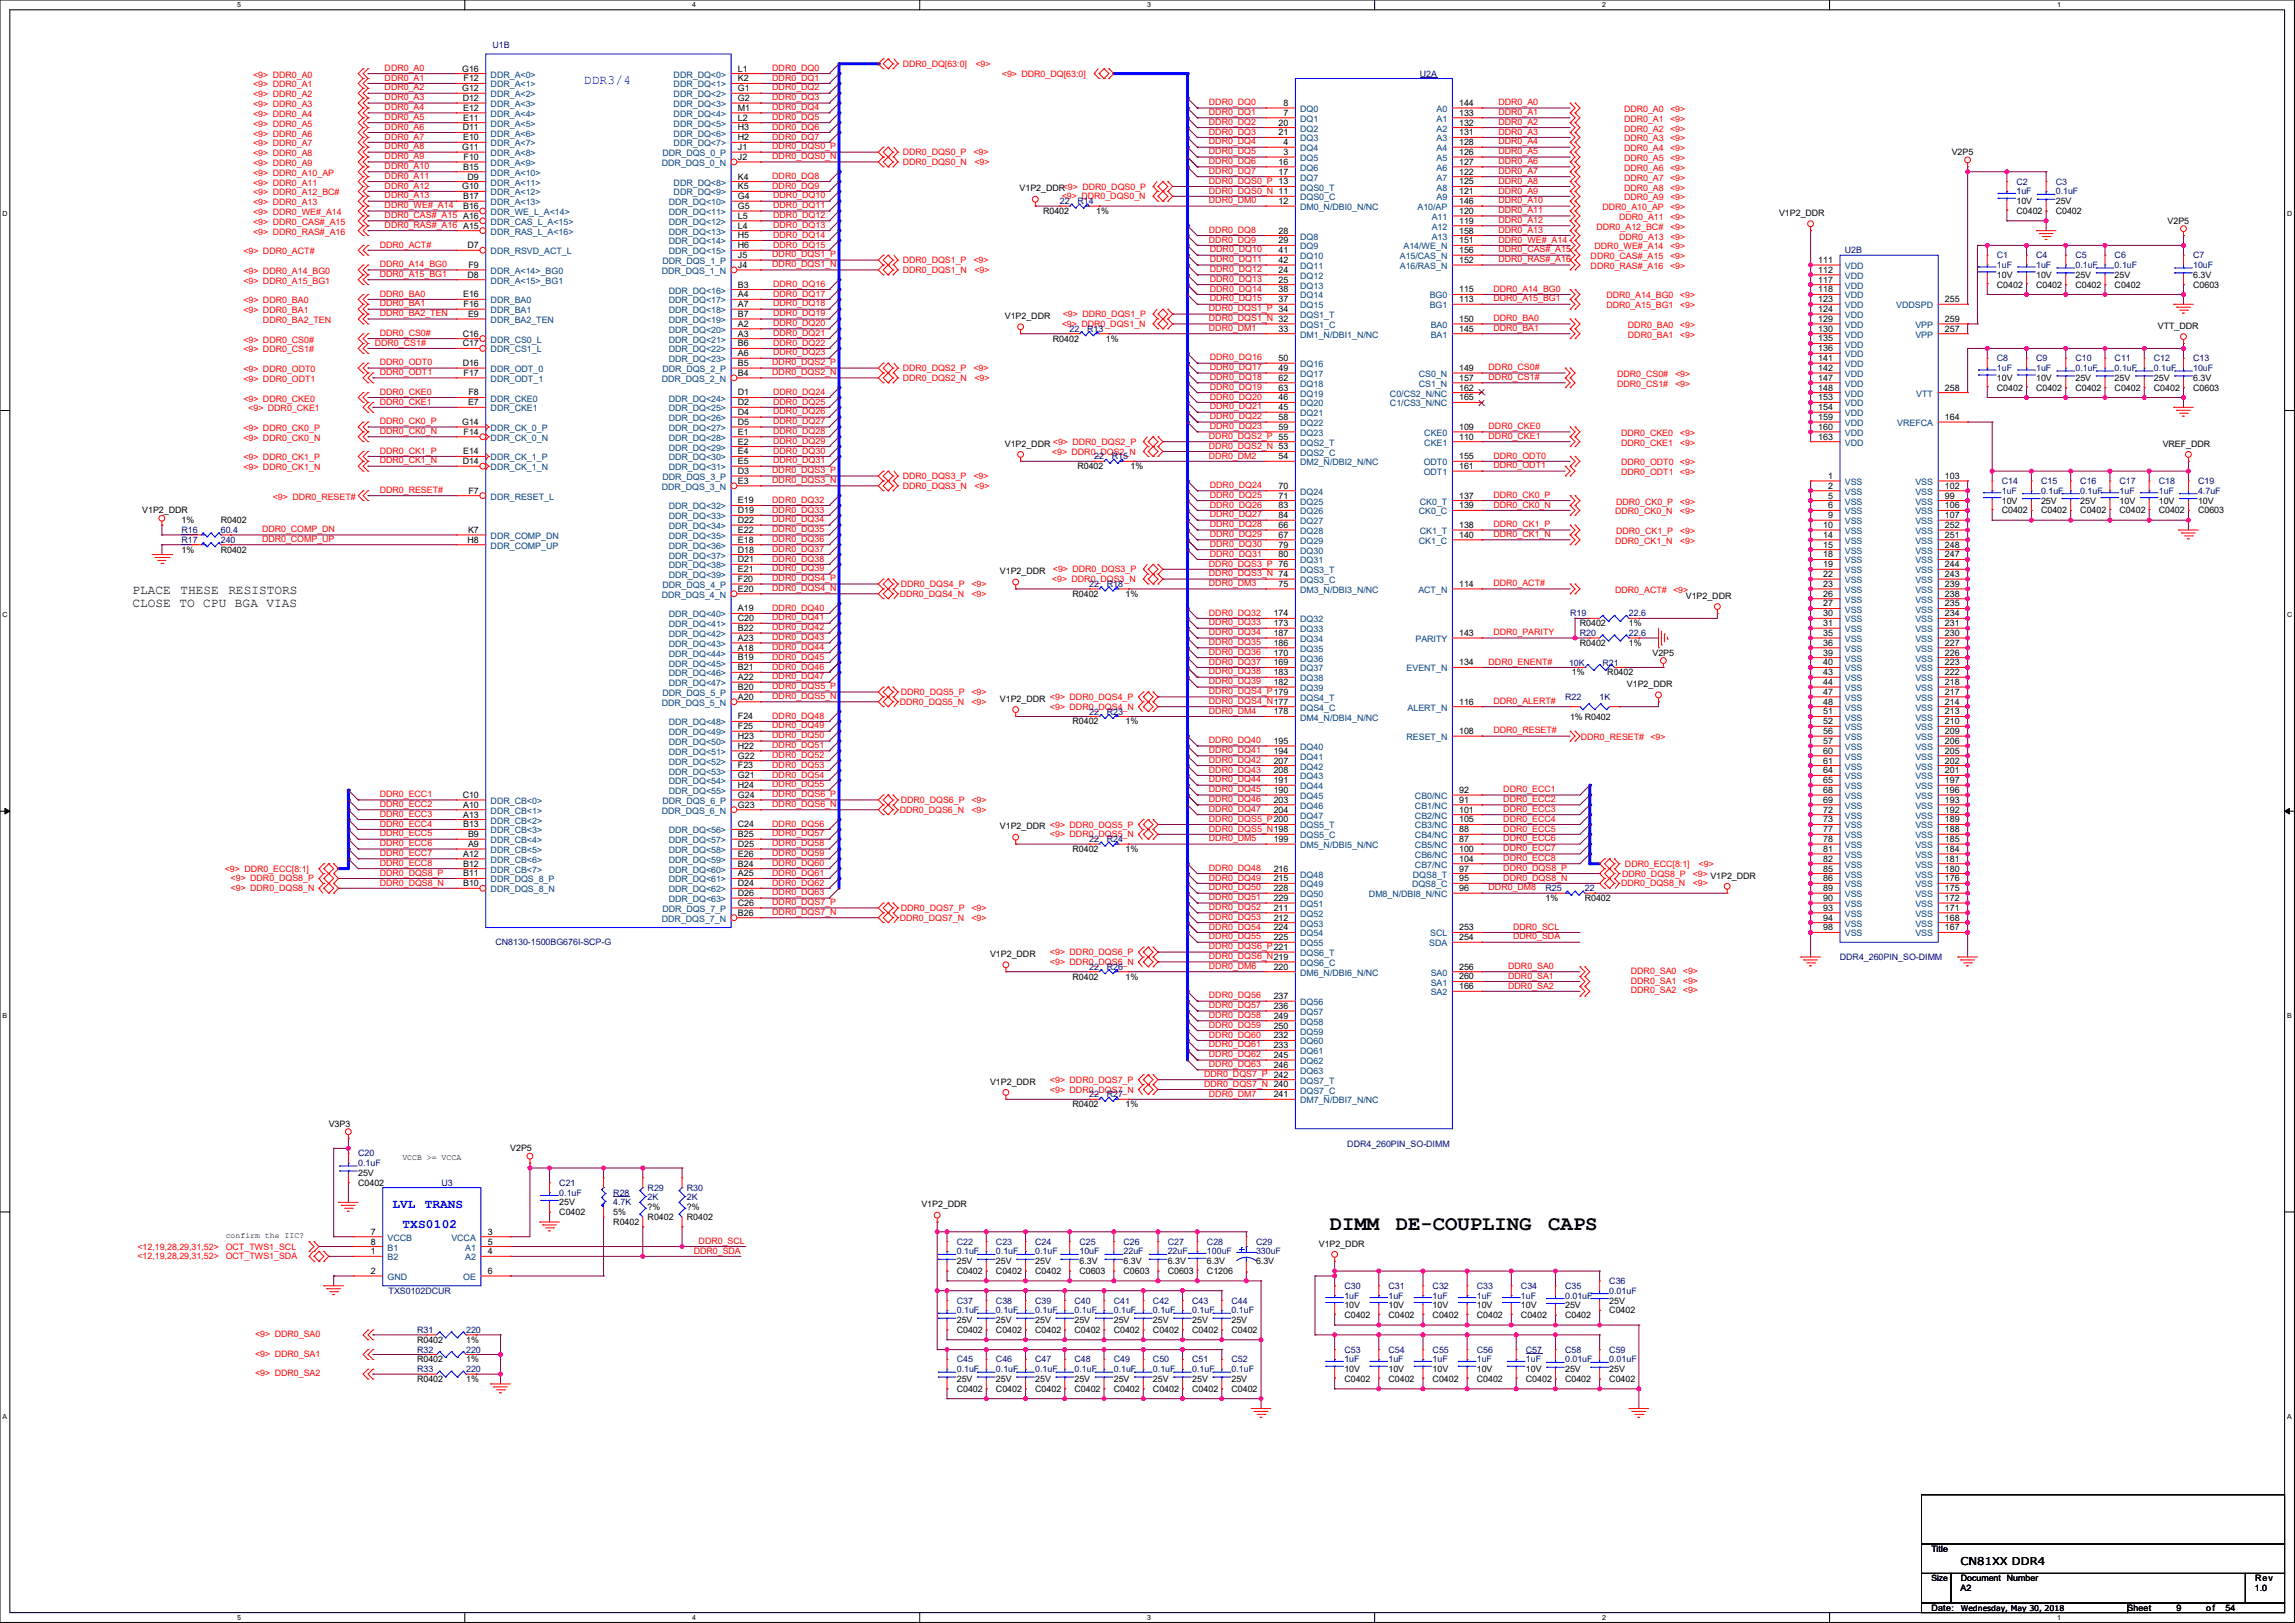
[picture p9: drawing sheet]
<svg xmlns="http://www.w3.org/2000/svg" width="297mm" height="210mm" viewBox="0 0 297 210" stroke-linecap="round" stroke-linejoin="round" font-family="sans-serif">
<defs><g id="words">
<g font-size="2.7">
<text x="172.1" y="159.1">DIMM</text>
<text x="180.6" y="159.1">DE-COUPLING</text>
<text x="200.4" y="159.1">CAPS</text>
</g>
<g font-size="1.7" fill="#00f">
<text x="75.6" y="10.8">DDR3/4</text>
<text x="50.8" y="156.3">LVL</text>
<text x="52.1" y="158.9">TXS0102</text>
<text x="55" y="156.3">TRANS</text>
</g>
<g font-size="1.7">
<text x="17.1" y="76.9">PLACE</text>
<text x="23.3" y="76.9">THESE</text>
<text x="29.5" y="76.9">RESISTORS</text>
<text x="17.1" y="78.5">CLOSE TO CPU BGA VIAS</text>
</g>
<text font-size="1.4" x="253.7" y="202.4">CN81XX DDR4</text>
<g font-size="1.1" fill="#f00">
<text x="32.8" y="11.3">&lt;9&gt; DDR0_A1</text>
<text x="32.8" y="10">&lt;9&gt; DDR0_A0</text>
<text x="49.8" y="11.7">DDR0_A2</text>
<text x="49.8" y="10.4">DDR0_A1</text>
<text x="49.8" y="9.2">DDR0_A0</text>
<text x="99.9" y="11.7">DDR0_DQ2</text>
<text x="99.9" y="10.4">DDR0_DQ1</text>
<text x="99.9" y="9.2">DDR0_DQ0</text>
<text x="116.8" y="8.6">DDR0_DQ[63:0]</text>
<text x="126.2" y="8.6">&lt;9&gt;</text>
<text x="129.7" y="9.9">&lt;9&gt; DDR0_DQ[63:0]</text>
<text x="32.8" y="12.6">&lt;9&gt; DDR0_A2</text>
<text x="32.8" y="16.4">&lt;9&gt; DDR0_A5</text>
<text x="32.8" y="15.1">&lt;9&gt; DDR0_A4</text>
<text x="32.8" y="13.9">&lt;9&gt; DDR0_A3</text>
<text x="32.8" y="17.7">&lt;9&gt; DDR0_A6</text>
<text x="49.8" y="15.5">DDR0_A5</text>
<text x="49.8" y="13">DDR0_A3</text>
<text x="49.8" y="16.8">DDR0_A6</text>
<text x="49.8" y="14.2">DDR0_A4</text>
<text x="99.9" y="13">DDR0_DQ3</text>
<text x="99.9" y="16.8">DDR0_DQ6</text>
<text x="99.9" y="14.2">DDR0_DQ4</text>
<text x="99.9" y="15.5">DDR0_DQ5</text>
<text x="156.4" y="16.2">DDR0_DQ2</text>
<text x="156.4" y="14.9">DDR0_DQ1</text>
<text x="156.4" y="13.6">DDR0_DQ0</text>
<text x="156.4" y="17.4">DDR0_DQ3</text>
<text x="193.9" y="16.2">DDR0_A2</text>
<text x="193.9" y="14.9">DDR0_A1</text>
<text x="193.9" y="13.6">DDR0_A0</text>
<text x="193.9" y="17.4">DDR0_A3</text>
<text x="210.2" y="17">DDR0_A2</text>
<text x="210.2" y="15.8">DDR0_A1</text>
<text x="210.2" y="14.5">DDR0_A0</text>
<text x="216.1" y="17">&lt;9&gt;</text>
<text x="216.1" y="15.8">&lt;9&gt;</text>
<text x="216.1" y="14.5">&lt;9&gt;</text>
<text x="32.8" y="22.7">&lt;9&gt; DDR0_A10_AP</text>
<text x="32.8" y="20.2">&lt;9&gt; DDR0_A8</text>
<text x="32.8" y="18.9">&lt;9&gt; DDR0_A7</text>
<text x="32.8" y="21.5">&lt;9&gt; DDR0_A9</text>
<text x="49.8" y="23.1">DDR0_A11</text>
<text x="49.8" y="21.9">DDR0_A10</text>
<text x="49.8" y="18.1">DDR0_A7</text>
<text x="49.8" y="20.6">DDR0_A9</text>
<text x="49.8" y="19.3">DDR0_A8</text>
<text x="99.9" y="18.1">DDR0_DQ7</text>
<text x="99.9" y="19.3">DDR0_DQS0_P</text>
<text x="99.9" y="20.6">DDR0_DQS0_N</text>
<text x="99.9" y="23.1">DDR0_DQ8</text>
<text x="116.8" y="20.1">DDR0_DQS0_P</text>
<text x="116.8" y="21.3">DDR0_DQS0_N</text>
<text x="126" y="20.1">&lt;9&gt;</text>
<text x="126.1" y="21.3">&lt;9&gt;</text>
<text x="156.4" y="21.2">DDR0_DQ6</text>
<text x="156.4" y="22.5">DDR0_DQ7</text>
<text x="156.4" y="18.7">DDR0_DQ4</text>
<text x="156.4" y="20">DDR0_DQ5</text>
<text x="156.4" y="23.8">DDR0_DQS0_P 13</text>
<text x="193.9" y="20">DDR0_A5</text>
<text x="193.9" y="22.5">DDR0_A7</text>
<text x="193.9" y="23.8">DDR0_A8</text>
<text x="193.9" y="21.2">DDR0_A6</text>
<text x="193.9" y="18.7">DDR0_A4</text>
<text x="210.2" y="20.8">DDR0_A5</text>
<text x="210.2" y="19.6">DDR0_A4</text>
<text x="210.2" y="18.3">DDR0_A3</text>
<text x="210.2" y="23.4">DDR0_A7</text>
<text x="210.2" y="22.1">DDR0_A6</text>
<text x="216.1" y="20.8">&lt;9&gt;</text>
<text x="216.1" y="19.6">&lt;9&gt;</text>
<text x="216.1" y="18.3">&lt;9&gt;</text>
<text x="216.1" y="23.4">&lt;9&gt;</text>
<text x="216.1" y="22.1">&lt;9&gt;</text>
<text x="32.8" y="25.3">&lt;9&gt; DDR0_A12_BC#</text>
<text x="32.8" y="24">&lt;9&gt; DDR0_A11</text>
<text x="32.8" y="26.6">&lt;9&gt; DDR0_A13</text>
<text x="32.8" y="29.1">&lt;9&gt; DDR0_CAS#_A15</text>
<text x="32.8" y="27.8">&lt;9&gt; DDR0_WE#_A14</text>
<text x="49.8" y="24.4">DDR0_A12</text>
<text x="49.8" y="25.7">DDR0_A13</text>
<text x="49.8" y="29.5">DDR0_RAS#_A16 A15</text>
<text x="49.8" y="28.2">DDR0_CAS#_A15 A16</text>
<text x="49.8" y="26.9">DDR0_WE#_A14</text>
<text x="99.9" y="24.4">DDR0_DQ9</text>
<text x="100.1" y="26.9">DDR0_DQ11</text>
<text x="100.1" y="25.7">DDR0_DQ10</text>
<text x="100.1" y="29.5">DDR0_DQ13</text>
<text x="100.1" y="28.2">DDR0_DQ12</text>
<text x="137.4" y="25.8">&lt;9&gt; DDR0_DQS0_N</text>
<text x="156.4" y="25">DDR0_DQS0_N 11</text>
<text x="156.4" y="26.3">DDR0_DM0</text>
<text x="193.9" y="28.9">DDR0_A12</text>
<text x="193.9" y="27.6">DDR0_A11</text>
<text x="193.9" y="26.3">DDR0_A10</text>
<text x="193.9" y="25">DDR0_A9</text>
<text x="206.6" y="29.7">DDR0_A12_BC#</text>
<text x="207.4" y="27.2">DDR0_A10_AP</text>
<text x="209.5" y="28.5">DDR0_A11</text>
<text x="210.2" y="24.6">DDR0_A8</text>
<text x="210.2" y="25.9">DDR0_A9</text>
<text x="216.1" y="27.2">&lt;9&gt;</text>
<text x="216.1" y="29.7">&lt;9&gt;</text>
<text x="216.1" y="24.6">&lt;9&gt;</text>
<text x="216.1" y="28.5">&lt;9&gt;</text>
<text x="216.1" y="25.9">&lt;9&gt;</text>
<text x="31.5" y="32.9">&lt;9&gt; DDR0_ACT#</text>
<text x="31.5" y="35.4">&lt;9&gt; DDR0_A14_BG0</text>
<text x="32.8" y="30.4">&lt;9&gt; DDR0_RAS#_A16</text>
<text x="49.1" y="32">DDR0_ACT#</text>
<text x="49.1" y="34.6">DDR0_A14_BG0</text>
<text x="49.1" y="35.8">DDR0_A15_BG1</text>
<text x="99.9" y="34.6">DDR0_DQS1_N</text>
<text x="99.9" y="33.3">DDR0_DQS1_P</text>
<text x="100.1" y="30.8">DDR0_DQ14</text>
<text x="100.1" y="32">DDR0_DQ15</text>
<text x="116.8" y="34">DDR0_DQS1_P</text>
<text x="116.8" y="35.3">DDR0_DQS1_N</text>
<text x="126" y="34">&lt;9&gt;</text>
<text x="126.1" y="35.3">&lt;9&gt;</text>
<text x="156.4" y="31.4">DDR0_DQ9</text>
<text x="156.4" y="30.1">DDR0_DQ8</text>
<text x="156.6" y="33.9">DDR0_DQ11</text>
<text x="156.6" y="32.7">DDR0_DQ10</text>
<text x="156.6" y="35.2">DDR0_DQ12</text>
<text x="193.9" y="33.9">DDR0_RAS#_A16</text>
<text x="193.9" y="32.7">DDR0_CAS#_A15</text>
<text x="193.9" y="31.4">DDR0_WE#_A14</text>
<text x="193.9" y="30.1">DDR0_A13</text>
<text x="205.8" y="34.8">DDR0_RAS#_A16</text>
<text x="205.8" y="33.5">DDR0_CAS#_A15</text>
<text x="206.4" y="32.3">DDR0_WE#_A14</text>
<text x="209.5" y="31">DDR0_A13</text>
<text x="216.1" y="34.8">&lt;9&gt;</text>
<text x="216.1" y="33.5">&lt;9&gt;</text>
<text x="216.1" y="32.3">&lt;9&gt;</text>
<text x="216.1" y="31">&lt;9&gt;</text>
<text x="31.5" y="40.5">&lt;9&gt; DDR0_BA1</text>
<text x="31.5" y="39.3">&lt;9&gt; DDR0_BA0</text>
<text x="31.5" y="36.7">&lt;9&gt; DDR0_A15_BG1</text>
<text x="34" y="41.8">DDR0_BA2_TEN</text>
<text x="49.1" y="38.4">DDR0_BA0</text>
<text x="49.1" y="40.9">DDR0_BA2_TEN</text>
<text x="49.1" y="39.6">DDR0_BA1</text>
<text x="100.1" y="38.4">DDR0_DQ17</text>
<text x="100.1" y="40.9">DDR0_DQ19</text>
<text x="100.1" y="37.1">DDR0_DQ16</text>
<text x="100.1" y="39.6">DDR0_DQ18</text>
<text x="137.5" y="41">&lt;9&gt; DDR0_DQS1_P</text>
<text x="156.4" y="41.6">DDR0_DQS1_N 32</text>
<text x="156.4" y="40.3">DDR0_DQS1_P 34</text>
<text x="156.6" y="37.7">DDR0_DQ14</text>
<text x="156.6" y="36.5">DDR0_DQ13</text>
<text x="156.6" y="39">DDR0_DQ15</text>
<text x="193.3" y="37.7">DDR0_A14_BG0</text>
<text x="193.3" y="39">DDR0_A15_BG1</text>
<text x="193.3" y="41.6">DDR0_BA0</text>
<text x="207.9" y="38.6">DDR0_A14_BG0</text>
<text x="207.9" y="39.9">DDR0_A15_BG1</text>
<text x="217.4" y="38.6">&lt;9&gt;</text>
<text x="217.4" y="39.9">&lt;9&gt;</text>
<text x="31.5" y="44.3">&lt;9&gt; DDR0_CS0#</text>
<text x="31.5" y="45.6">&lt;9&gt; DDR0_CS1#</text>
<text x="48.5" y="44.7">DDR0_CS1#</text>
<text x="49.1" y="43.5">DDR0_CS0#</text>
<text x="49.1" y="47.3">DDR0_ODT0</text>
<text x="99.9" y="47.3">DDR0_DQS2_P</text>
<text x="100.1" y="43.5">DDR0_DQ21</text>
<text x="100.1" y="44.7">DDR0_DQ22</text>
<text x="100.1" y="46">DDR0_DQ23</text>
<text x="100.1" y="42.2">DDR0_DQ20</text>
<text x="137.4" y="42.3">&lt;9&gt; DDR0_DQS1_N</text>
<text x="156.4" y="42.8">DDR0_DM1</text>
<text x="156.6" y="47.9">DDR0_DQ17</text>
<text x="156.6" y="46.6">DDR0_DQ16</text>
<text x="192.6" y="47.9">DDR0_CS0#</text>
<text x="193.3" y="42.8">DDR0_BA1</text>
<text x="210.7" y="43.7">DDR0_BA1</text>
<text x="210.7" y="42.4">DDR0_BA0</text>
<text x="217.4" y="43.7">&lt;9&gt;</text>
<text x="217.4" y="42.4">&lt;9&gt;</text>
<text x="31.5" y="48.1">&lt;9&gt; DDR0_ODT0</text>
<text x="31.5" y="52">&lt;9&gt; DDR0_CKE0</text>
<text x="31.5" y="49.4">&lt;9&gt; DDR0_ODT1</text>
<text x="32.1" y="53.2">&lt;9&gt; DDR0_CKE1</text>
<text x="49.1" y="51.1">DDR0_CKE0</text>
<text x="49.1" y="48.5">DDR0_ODT1</text>
<text x="49.1" y="52.3">DDR0_CKE1</text>
<text x="99.9" y="48.5">DDR0_DQS2_N</text>
<text x="100.1" y="51.1">DDR0_DQ24</text>
<text x="100.1" y="53.6">DDR0_DQ26</text>
<text x="100.1" y="52.3">DDR0_DQ25</text>
<text x="116.8" y="48">DDR0_DQS2_P</text>
<text x="116.8" y="49.3">DDR0_DQS2_N</text>
<text x="126" y="48">&lt;9&gt;</text>
<text x="126.1" y="49.3">&lt;9&gt;</text>
<text x="156.6" y="53">DDR0_DQ21</text>
<text x="156.6" y="50.4">DDR0_DQ19</text>
<text x="156.6" y="49.2">DDR0_DQ18</text>
<text x="156.6" y="51.7">DDR0_DQ20</text>
<text x="192.6" y="49.2">DDR0_CS1#</text>
<text x="209.3" y="48.8">DDR0_CS0#</text>
<text x="209.3" y="50">DDR0_CS1#</text>
<text x="216.8" y="48.8">&lt;9&gt;</text>
<text x="216.8" y="50">&lt;9&gt;</text>
<text x="31.5" y="55.8">&lt;9&gt; DDR0_CK0_P</text>
<text x="31.5" y="57">&lt;9&gt; DDR0_CK0_N</text>
<text x="31.5" y="59.6">&lt;9&gt; DDR0_CK1_P</text>
<text x="49.1" y="54.9">DDR0_CK0_P</text>
<text x="49.1" y="56.2">DDR0_CK0_N</text>
<text x="49.1" y="58.7">DDR0_CK1_P</text>
<text x="49.1" y="60">DDR0_CK1_N</text>
<text x="100.1" y="56.2">DDR0_DQ28</text>
<text x="100.1" y="57.4">DDR0_DQ29</text>
<text x="100.1" y="58.7">DDR0_DQ30</text>
<text x="100.1" y="60">DDR0_DQ31</text>
<text x="100.1" y="54.9">DDR0_DQ27</text>
<text x="136.1" y="58.8">&lt;9&gt; DDR0_DQS2_N</text>
<text x="156.4" y="56.8">DDR0_DQS2_P 55</text>
<text x="156.4" y="58.1">DDR0_DQS2_N 53</text>
<text x="156.4" y="59.3">DDR0_DM2</text>
<text x="156.6" y="54.3">DDR0_DQ22</text>
<text x="156.6" y="55.5">DDR0_DQ23</text>
<text x="192.6" y="55.5">DDR0_CKE0</text>
<text x="192.6" y="56.8">DDR0_CKE1</text>
<text x="193.3" y="59.3">DDR0_ODT0</text>
<text x="209.8" y="56.4">DDR0_CKE0</text>
<text x="209.8" y="57.7">DDR0_CKE1</text>
<text x="217.4" y="56.4">&lt;9&gt;</text>
<text x="217.4" y="57.7">&lt;9&gt;</text>
<text x="31.5" y="60.8">&lt;9&gt; DDR0_CK1_N</text>
<text x="35.3" y="64.7">&lt;9&gt; DDR0_RESET#</text>
<text x="49.1" y="63.8">DDR0_RESET#</text>
<text x="99.9" y="62.5">DDR0_DQS3_N</text>
<text x="99.9" y="61.2">DDR0_DQS3_P</text>
<text x="99.9" y="65">DDR0_DQ32</text>
<text x="116.8" y="63.3">DDR0_DQS3_N</text>
<text x="116.8" y="62">DDR0_DQS3_P</text>
<text x="126" y="62">&lt;9&gt;</text>
<text x="126.1" y="63.3">&lt;9&gt;</text>
<text x="156.6" y="63.1">DDR0_DQ24</text>
<text x="156.6" y="65.7">DDR0_DQ26</text>
<text x="156.6" y="64.4">DDR0_DQ25</text>
<text x="193.3" y="60.6">DDR0_ODT1</text>
<text x="193.3" y="64.4">DDR0_CK0_P</text>
<text x="193.3" y="65.7">DDR0_CK0_N</text>
<text x="209.1" y="65.3">DDR0_CK0_P</text>
<text x="209.8" y="60.2">DDR0_ODT0</text>
<text x="209.8" y="61.5">DDR0_ODT1</text>
<text x="217.4" y="60.2">&lt;9&gt;</text>
<text x="217.4" y="61.5">&lt;9&gt;</text>
<text x="217.4" y="65.3">&lt;9&gt;</text>
<text x="33.9" y="68.9">DDR0_COMP_DN</text>
<text x="33.9" y="70.1">DDR0_COMP_UP</text>
<text x="99.9" y="66.3">DDR0_DQ33</text>
<text x="99.9" y="67.6">DDR0_DQ34</text>
<text x="99.9" y="68.9">DDR0_DQ35</text>
<text x="99.9" y="70.1">DDR0_DQ36</text>
<text x="99.9" y="71.4">DDR0_DQ37</text>
<text x="156.6" y="68.2">DDR0_DQ28</text>
<text x="156.6" y="69.5">DDR0_DQ29</text>
<text x="156.6" y="70.8">DDR0_DQ30</text>
<text x="156.6" y="67">DDR0_DQ27</text>
<text x="193.3" y="69.5">DDR0_CK1_N</text>
<text x="193.3" y="68.2">DDR0_CK1_P</text>
<text x="209" y="66.6">DDR0_CK0_N</text>
<text x="209" y="70.4">DDR0_CK1_N</text>
<text x="209.1" y="69.1">DDR0_CK1_P</text>
<text x="217.4" y="66.6">&lt;9&gt;</text>
<text x="217.4" y="69.1">&lt;9&gt;</text>
<text x="217.4" y="70.4">&lt;9&gt;</text>
<text x="99.9" y="75.2">DDR0_DQS4_P</text>
<text x="99.9" y="76.5">DDR0_DQS4_N</text>
<text x="99.9" y="72.7">DDR0_DQ38</text>
<text x="99.9" y="73.9">DDR0_DQ39</text>
<text x="116.4" y="77.2">DDR0_DQS4_N</text>
<text x="116.6" y="76">DDR0_DQS4_P</text>
<text x="125.7" y="77.2">&lt;9&gt;</text>
<text x="125.7" y="76">&lt;9&gt;</text>
<text x="136.1" y="75.3">&lt;9&gt; DDR0_DQS3_N</text>
<text x="136.3" y="74.1">&lt;9&gt; DDR0_DQS3_P</text>
<text x="156.4" y="74.6">DDR0_DQS3_N 74</text>
<text x="156.4" y="73.3">DDR0_DQS3_P 76</text>
<text x="156.4" y="75.8">DDR0_DM3</text>
<text x="156.6" y="72">DDR0_DQ31</text>
<text x="193.3" y="75.8">DDR0_ACT#</text>
<text x="209" y="76.7">DDR0_ACT#</text>
<text x="216.5" y="76.7">&lt;9&gt;</text>
<text x="99.9" y="79">DDR0_DQ40</text>
<text x="99.9" y="80.3">DDR0_DQ41</text>
<text x="99.9" y="81.6">DDR0_DQ42</text>
<text x="99.9" y="82.8">DDR0_DQ43</text>
<text x="156.4" y="79.6">DDR0_DQ32</text>
<text x="156.4" y="80.9">DDR0_DQ33</text>
<text x="156.4" y="82.2">DDR0_DQ34</text>
<text x="156.4" y="83.5">DDR0_DQ35</text>
<text x="193.3" y="82.2">DDR0_PARITY</text>
<text x="99.9" y="84.1">DDR0_DQ44</text>
<text x="99.9" y="85.4">DDR0_DQ45</text>
<text x="99.9" y="86.6">DDR0_DQ46</text>
<text x="99.9" y="87.9">DDR0_DQ47</text>
<text x="99.9" y="89.2">DDR0_DQS5_P</text>
<text x="116.6" y="89.9">DDR0_DQS5_P</text>
<text x="125.7" y="89.9">&lt;9&gt;</text>
<text x="156.4" y="89.8">DDR0_DQS4_P179</text>
<text x="156.4" y="84.7">DDR0_DQ36</text>
<text x="156.4" y="86">DDR0_DQ37</text>
<text x="156.4" y="87.3">DDR0_DQ38</text>
<text x="156.4" y="88.5">DDR0_DQ39</text>
<text x="192.6" y="86">DDR0_ENENT#</text>
<text x="99.9" y="93">DDR0_DQ48</text>
<text x="99.9" y="94.3">DDR0_DQ49</text>
<text x="99.9" y="95.5">DDR0_DQ50</text>
<text x="99.9" y="90.4">DDR0_DQS5_N</text>
<text x="116.4" y="91.2">DDR0_DQS5_N</text>
<text x="125.7" y="91.2">&lt;9&gt;</text>
<text x="135.9" y="91.8">&lt;9&gt; DDR0_DQS4_N</text>
<text x="156.4" y="91.1">DDR0_DQS4_N177</text>
<text x="156.4" y="92.3">DDR0_DM4</text>
<text x="193.3" y="94.9">DDR0_RESET#</text>
<text x="193.3" y="91.1">DDR0_ALERT#</text>
<text x="204.6" y="95.8">DDR0_RESET#</text>
<text x="213.6" y="95.8">&lt;9&gt;</text>
<text x="99.9" y="96.8">DDR0_DQ51</text>
<text x="99.9" y="98.1">DDR0_DQ52</text>
<text x="99.9" y="99.3">DDR0_DQ53</text>
<text x="99.9" y="100.6">DDR0_DQ54</text>
<text x="99.9" y="101.9">DDR0_DQ55</text>
<text x="156.4" y="96.2">DDR0_DQ40</text>
<text x="156.4" y="97.4">DDR0_DQ41</text>
<text x="156.4" y="98.7">DDR0_DQ42</text>
<text x="156.4" y="100">DDR0_DQ43</text>
<text x="156.4" y="101.2">DDR0_DQ44</text>
<text x="49.1" y="105.7">DDR0_ECC3</text>
<text x="49.1" y="107">DDR0_ECC4</text>
<text x="49.1" y="104.4">DDR0_ECC2</text>
<text x="49.1" y="103.1">DDR0_ECC1</text>
<text x="99.9" y="107">DDR0_DQ56</text>
<text x="99.9" y="104.4">DDR0_DQS6_N</text>
<text x="99.9" y="103.1">DDR0_DQS6_P</text>
<text x="116.4" y="105.2">DDR0_DQS6_N</text>
<text x="116.6" y="103.9">DDR0_DQS6_P</text>
<text x="125.7" y="105.2">&lt;9&gt;</text>
<text x="125.7" y="103.9">&lt;9&gt;</text>
<text x="156.4" y="102.5">DDR0_DQ45</text>
<text x="156.4" y="103.8">DDR0_DQ46</text>
<text x="156.4" y="105">DDR0_DQ47</text>
<text x="156.4" y="107.6">DDR0_DQS5_N198</text>
<text x="156.4" y="106.3">DDR0_DQS5_P200</text>
<text x="194.5" y="105">DDR0_ECC3</text>
<text x="194.5" y="106.3">DDR0_ECC4</text>
<text x="194.5" y="103.8">DDR0_ECC2</text>
<text x="194.5" y="102.5">DDR0_ECC1</text>
<text x="194.5" y="107.6">DDR0_ECC5</text>
<text x="29.1" y="112.8">&lt;9&gt; DDR0_ECC[8:1]</text>
<text x="49.1" y="110.8">DDR0_ECC7</text>
<text x="49.1" y="112">DDR0_ECC8</text>
<text x="49.1" y="109.5">DDR0_ECC6</text>
<text x="49.1" y="108.2">DDR0_ECC5</text>
<text x="49.1" y="113.3">DDR0_DQS8_P</text>
<text x="99.9" y="108.2">DDR0_DQ57</text>
<text x="99.9" y="109.5">DDR0_DQ58</text>
<text x="99.9" y="110.8">DDR0_DQ59</text>
<text x="99.9" y="112">DDR0_DQ60</text>
<text x="99.9" y="113.3">DDR0_DQ61</text>
<text x="135.9" y="108.3">&lt;9&gt; DDR0_DQS5_N</text>
<text x="156.4" y="112.7">DDR0_DQ48</text>
<text x="156.4" y="113.9">DDR0_DQ49</text>
<text x="156.4" y="108.9">DDR0_DM5</text>
<text x="194.5" y="110.1">DDR0_ECC7</text>
<text x="194.5" y="111.4">DDR0_ECC8</text>
<text x="194.5" y="108.9">DDR0_ECC6</text>
<text x="194.5" y="112.7">DDR0_DQS8_P</text>
<text x="194.5" y="113.9">DDR0_DQS8_N</text>
<text x="209.9" y="113.4">DDR0_DQS8_P</text>
<text x="210.3" y="112.2">DDR0_ECC[8:1]</text>
<text x="219.1" y="113.4">&lt;9&gt; V1P2_DDR</text>
<text x="219.8" y="112.2">&lt;9&gt;</text>
<text x="29.8" y="115.3">&lt;9&gt; DDR0_DQS8_N</text>
<text x="29.8" y="114.1">&lt;9&gt; DDR0_DQS8_P</text>
<text x="49.1" y="114.6">DDR0_DQS8_N</text>
<text x="99.9" y="114.6">DDR0_DQ62</text>
<text x="99.9" y="115.8">DDR0_DQ63</text>
<text x="99.9" y="118.4">DDR0_DQS7_N</text>
<text x="99.9" y="117.1">DDR0_DQS7_P</text>
<text x="116.4" y="119.1">DDR0_DQS7_N</text>
<text x="116.6" y="117.9">DDR0_DQS7_P</text>
<text x="125.7" y="119.1">&lt;9&gt;</text>
<text x="125.7" y="117.9">&lt;9&gt;</text>
<text x="156.4" y="115.2">DDR0_DQ50</text>
<text x="156.4" y="116.5">DDR0_DQ51</text>
<text x="156.4" y="117.7">DDR0_DQ52</text>
<text x="156.4" y="119">DDR0_DQ53</text>
<text x="192.6" y="115.2">DDR0_DM8</text>
<text x="209.8" y="114.7">DDR0_DQS8_N</text>
<text x="219.1" y="114.7">&lt;9&gt;</text>
<text x="135.9" y="124.9">&lt;9&gt; DDR0_DQS6_N</text>
<text x="135.9" y="123.6">&lt;9&gt; DDR0_DQS6_P</text>
<text x="156.4" y="120.3">DDR0_DQ54</text>
<text x="156.4" y="121.6">DDR0_DQ55</text>
<text x="156.4" y="124.1">DDR0_DQS6_N219</text>
<text x="156.4" y="122.8">DDR0_DQS6_P221</text>
<text x="156.4" y="125.4">DDR0_DM6</text>
<text x="195.2" y="125.4">DDR0_SA0</text>
<text x="195.8" y="120.3">DDR0_SCL</text>
<text x="195.8" y="121.6">DDR0_SDA</text>
<text x="211.1" y="126">DDR0_SA0</text>
<text x="217.8" y="126">&lt;9&gt;</text>
<text x="156.4" y="129.2">DDR0_DQ56</text>
<text x="156.4" y="130.5">DDR0_DQ57</text>
<text x="156.4" y="131.7">DDR0_DQ58</text>
<text x="195.2" y="126.6">DDR0_SA1</text>
<text x="195.2" y="127.9">DDR0_SA2</text>
<text x="211.1" y="127.3">DDR0_SA1</text>
<text x="211.1" y="128.5">DDR0_SA2</text>
<text x="217.8" y="127.3">&lt;9&gt;</text>
<text x="217.8" y="128.5">&lt;9&gt;</text>
<text x="156.4" y="133">DDR0_DQ59</text>
<text x="156.4" y="134.3">DDR0_DQ60</text>
<text x="156.4" y="135.5">DDR0_DQ61</text>
<text x="156.4" y="136.8">DDR0_DQ62</text>
<text x="135.9" y="141.4">&lt;9&gt; DDR0_DQS7_N</text>
<text x="135.9" y="140.1">&lt;9&gt; DDR0_DQS7_P</text>
<text x="155.8" y="140.6">DDR0_DQS7_N 240</text>
<text x="155.8" y="139.3">DDR0_DQS7_P 242</text>
<text x="156.4" y="138.1">DDR0_DQ63</text>
<text x="156.4" y="141.9">DDR0_DM7</text>
<text x="17.8" y="161.7">&lt;12,19,28,29,31,52&gt;</text>
<text x="29.2" y="161.7">OCT_TWS1_SCL</text>
<text x="90.4" y="160.9">DDR0_SCL</text>
<text x="17.8" y="163">&lt;12,19,28,29,31,52&gt;</text>
<text x="29.2" y="163">OCT_TWS1_SDA</text>
<text x="89.8" y="162.2">DDR0_SDA</text>
<text x="33" y="173">&lt;9&gt; DDR0_SA0</text>
<text x="33" y="175.5">&lt;9&gt; DDR0_SA1</text>
<text x="33" y="178.1">&lt;9&gt; DDR0_SA2</text>
</g>
<g font-size="1.1">
<text x="59.8" y="9.3">G16</text>
<text x="59.8" y="11.8">G12</text>
<text x="60" y="10.5">F12</text>
<text x="95.5" y="9.3">L1</text>
<text x="95.5" y="10.5">K2</text>
<text x="95.5" y="11.8">G1</text>
<text x="59.9" y="13.1">D12</text>
<text x="59.9" y="16.9">D11</text>
<text x="59.9" y="14.3">E12</text>
<text x="59.9" y="15.6">E11</text>
<text x="95.5" y="13.1">G2</text>
<text x="95.5" y="14.3">M1</text>
<text x="95.5" y="15.6">L2</text>
<text x="95.5" y="16.9">H3</text>
<text x="165.5" y="16.2">20</text>
<text x="165.5" y="17.5">21</text>
<text x="166.1" y="15">7</text>
<text x="166.1" y="13.7">8</text>
<text x="188.8" y="17.5">131</text>
<text x="188.8" y="16.2">132</text>
<text x="188.8" y="15">133</text>
<text x="188.8" y="13.7">144</text>
<text x="59.8" y="19.4">G11</text>
<text x="59.9" y="18.2">E10</text>
<text x="59.9" y="22">B15</text>
<text x="60" y="20.7">F10</text>
<text x="60.5" y="23.2">D9</text>
<text x="95.5" y="18.2">H2</text>
<text x="95.5" y="19.4">J1</text>
<text x="95.5" y="20.7">J2</text>
<text x="95.5" y="23.2">K4</text>
<text x="165.5" y="21.3">16</text>
<text x="165.5" y="22.6">17</text>
<text x="166.1" y="20.1">3</text>
<text x="166.1" y="18.8">4</text>
<text x="188.8" y="22.6">122</text>
<text x="188.8" y="23.9">125</text>
<text x="188.8" y="20.1">126</text>
<text x="188.8" y="21.3">127</text>
<text x="188.8" y="18.8">128</text>
<text x="252.6" y="20.1">V2P5</text>
<text x="59.8" y="24.5">G10</text>
<text x="59.9" y="25.8">B17</text>
<text x="59.9" y="27">B16</text>
<text x="95.5" y="24.5">K5</text>
<text x="95.5" y="25.8">G4</text>
<text x="95.5" y="27">G5</text>
<text x="95.5" y="28.3">L5</text>
<text x="95.5" y="29.6">L4</text>
<text x="131.9" y="24.8">V1P2_DDR&lt;9&gt; DDR0_DQS0_P</text>
<text x="135" y="27.7">R0402</text>
<text x="141.8" y="27.7">1%</text>
<text x="165.5" y="26.4">12</text>
<text x="188.8" y="28.9">119</text>
<text x="188.8" y="27.7">120</text>
<text x="188.8" y="25.1">121</text>
<text x="188.8" y="26.4">146</text>
<text x="230.2" y="28">V1P2_DDR</text>
<text x="261" y="26.4">10V</text>
<text x="261" y="27.7">C0402</text>
<text x="266" y="26.4">25V</text>
<text x="266" y="27.7">C0402</text>
<text x="280.5" y="29">V2P5</text>
<text x="60.5" y="35.9">D8</text>
<text x="60.5" y="32.1">D7</text>
<text x="60.6" y="34.7">F9</text>
<text x="95.5" y="30.9">H5</text>
<text x="95.5" y="32.1">H6</text>
<text x="95.5" y="33.4">J5</text>
<text x="95.5" y="34.7">J4</text>
<text x="165.5" y="35.3">24</text>
<text x="165.5" y="30.2">28</text>
<text x="165.5" y="31.5">29</text>
<text x="165.5" y="32.8">41</text>
<text x="165.5" y="34">42</text>
<text x="188.8" y="31.5">151</text>
<text x="188.8" y="34">152</text>
<text x="188.8" y="32.8">156</text>
<text x="188.8" y="30.2">158</text>
<text x="235.3" y="34">111</text>
<text x="235.3" y="35.3">112</text>
<text x="258.4" y="36">10V</text>
<text x="263.5" y="36">10V</text>
<text x="268.6" y="36">25V</text>
<text x="273.7" y="36">25V</text>
<text x="283.8" y="36">6.3V</text>
<text x="59.9" y="38.5">E16</text>
<text x="60" y="39.7">F16</text>
<text x="60.6" y="41">E9</text>
<text x="95.5" y="37.2">B3</text>
<text x="95.5" y="38.5">A4</text>
<text x="95.5" y="39.7">A7</text>
<text x="95.5" y="41">B7</text>
<text x="130" y="41.3">V1P2_DDR</text>
<text x="165.5" y="36.6">25</text>
<text x="165.5" y="39.1">37</text>
<text x="165.5" y="37.8">38</text>
<text x="188.8" y="39.1">113</text>
<text x="188.8" y="37.8">115</text>
<text x="188.8" y="41.6">150</text>
<text x="235.3" y="36.6">117</text>
<text x="235.3" y="37.8">118</text>
<text x="235.3" y="39.1">123</text>
<text x="235.3" y="40.4">124</text>
<text x="235.3" y="41.6">129</text>
<text x="251.7" y="39.1">255</text>
<text x="251.7" y="41.6">259</text>
<text x="258.4" y="37.2">C0402</text>
<text x="263.5" y="37.2">C0402</text>
<text x="268.6" y="37.2">C0402</text>
<text x="273.7" y="37.2">C0402</text>
<text x="283.8" y="37.2">C0603</text>
<text x="59.9" y="43.6">C16</text>
<text x="59.9" y="44.8">C17</text>
<text x="59.9" y="47.4">D16</text>
<text x="95.5" y="42.3">A2</text>
<text x="95.5" y="43.6">A3</text>
<text x="95.5" y="44.8">B6</text>
<text x="95.5" y="46.1">A6</text>
<text x="95.5" y="47.4">B5</text>
<text x="136.3" y="44.2">R0402</text>
<text x="143.1" y="44.2">1%</text>
<text x="165.5" y="42.9">33</text>
<text x="165.5" y="48">49</text>
<text x="165.5" y="46.7">50</text>
<text x="188.8" y="42.9">145</text>
<text x="188.8" y="48">149</text>
<text x="235.3" y="42.9">130</text>
<text x="235.3" y="44.2">135</text>
<text x="235.3" y="45.5">136</text>
<text x="235.3" y="46.7">141</text>
<text x="235.3" y="48">142</text>
<text x="251.7" y="42.9">257</text>
<text x="279.2" y="42.6">VTT_DDR</text>
<text x="60" y="48.6">F17</text>
<text x="60.6" y="52.4">E7</text>
<text x="60.6" y="51.2">F8</text>
<text x="95.5" y="48.6">B4</text>
<text x="95.5" y="51.2">D1</text>
<text x="95.5" y="52.4">D2</text>
<text x="95.5" y="53.7">D4</text>
<text x="165.5" y="53.1">45</text>
<text x="165.5" y="51.8">46</text>
<text x="165.5" y="49.3">62</text>
<text x="165.5" y="50.5">63</text>
<text x="188.8" y="49.3">157</text>
<text x="188.8" y="50.5">162</text>
<text x="188.8" y="51.8">165</text>
<text x="235.3" y="49.3">147</text>
<text x="235.3" y="50.5">148</text>
<text x="235.3" y="51.8">153</text>
<text x="235.3" y="53.1">154</text>
<text x="251.7" y="50.5">258</text>
<text x="258.4" y="49.3">10V</text>
<text x="258.4" y="50.6">C0402</text>
<text x="263.5" y="49.3">10V</text>
<text x="263.5" y="50.6">C0402</text>
<text x="268.6" y="49.3">25V</text>
<text x="268.6" y="50.6">C0402</text>
<text x="273.7" y="49.3">25V</text>
<text x="273.7" y="50.6">C0402</text>
<text x="278.7" y="49.3">25V</text>
<text x="278.7" y="50.6">C0402</text>
<text x="283.8" y="49.3">6.3V</text>
<text x="283.8" y="50.6">C0603</text>
<text x="59.8" y="55">G14</text>
<text x="59.9" y="58.8">E14</text>
<text x="60" y="56.3">F14</text>
<text x="95.5" y="55">D5</text>
<text x="95.5" y="56.3">E1</text>
<text x="95.5" y="57.5">E2</text>
<text x="95.5" y="58.8">E4</text>
<text x="130" y="57.8">V1P2_DDR &lt;9&gt; DDR0_DQS2_P</text>
<text x="165.5" y="59.4">54</text>
<text x="165.5" y="54.3">58</text>
<text x="165.5" y="55.6">59</text>
<text x="188.8" y="55.6">109</text>
<text x="188.8" y="56.9">110</text>
<text x="188.8" y="59.4">155</text>
<text x="235.3" y="54.3">159</text>
<text x="235.3" y="55.6">160</text>
<text x="235.3" y="56.9">163</text>
<text x="251.7" y="54.3">164</text>
<text x="279.9" y="57.8">VREF_DDR</text>
<text x="59.9" y="60.1">D14</text>
<text x="60.6" y="63.9">F7</text>
<text x="95.5" y="60.1">E5</text>
<text x="95.5" y="61.3">D3</text>
<text x="95.5" y="62.6">E3</text>
<text x="95.5" y="65.1">E19</text>
<text x="139.4" y="60.7">R0402</text>
<text x="146.3" y="60.7">1%</text>
<text x="165.5" y="63.2">70</text>
<text x="165.5" y="64.5">71</text>
<text x="165.5" y="65.8">83</text>
<text x="188.8" y="64.5">137</text>
<text x="188.8" y="65.8">139</text>
<text x="188.8" y="60.7">161</text>
<text x="236.6" y="62">1</text>
<text x="236.6" y="63.2">2</text>
<text x="236.6" y="64.5">5</text>
<text x="236.6" y="65.8">6</text>
<text x="251.7" y="64.5">99</text>
<text x="251.7" y="63.2">102</text>
<text x="251.7" y="62">103</text>
<text x="251.7" y="65.8">106</text>
<text x="259.1" y="65.2">10V</text>
<text x="264.1" y="65.2">25V</text>
<text x="269.2" y="65.2">25V</text>
<text x="274.3" y="65.2">10V</text>
<text x="279.4" y="65.2">10V</text>
<text x="284.5" y="65.2">10V</text>
<text x="18.4" y="66.4">V1P2_DDR</text>
<text x="23.5" y="71.5">1%</text>
<text x="23.5" y="67.7">1%</text>
<text x="28.6" y="71.5">R0402</text>
<text x="28.6" y="67.7">R0402</text>
<text x="60.5" y="70.2">H8</text>
<text x="60.6" y="69">K7</text>
<text x="95.5" y="66.4">D19</text>
<text x="95.5" y="67.7">D22</text>
<text x="95.5" y="69">E22</text>
<text x="95.5" y="70.2">E18</text>
<text x="95.5" y="71.5">D18</text>
<text x="165.5" y="68.3">66</text>
<text x="165.5" y="69.6">67</text>
<text x="165.5" y="70.9">79</text>
<text x="165.5" y="67">84</text>
<text x="188.8" y="68.3">138</text>
<text x="188.8" y="69.6">140</text>
<text x="235.9" y="68.3">10</text>
<text x="235.9" y="69.6">14</text>
<text x="235.9" y="70.9">15</text>
<text x="236.6" y="67">9</text>
<text x="251.7" y="67">107</text>
<text x="251.7" y="70.9">248</text>
<text x="251.7" y="69.6">251</text>
<text x="251.7" y="68.3">252</text>
<text x="259.1" y="66.4">C0402</text>
<text x="264.1" y="66.4">C0402</text>
<text x="269.2" y="66.4">C0402</text>
<text x="274.3" y="66.4">C0402</text>
<text x="279.4" y="66.4">C0402</text>
<text x="284.5" y="66.4">C0603</text>
<text x="95.5" y="72.8">D21</text>
<text x="95.5" y="74">E21</text>
<text x="95.5" y="75.3">F20</text>
<text x="95.5" y="76.6">E20</text>
<text x="129.4" y="74.3">V1P2_DDR</text>
<text x="138.8" y="77.2">R0402</text>
<text x="145.7" y="77.2">1%</text>
<text x="165.5" y="75.9">75</text>
<text x="165.5" y="72.1">80</text>
<text x="188.8" y="75.9">114</text>
<text x="218.2" y="77.5">V1P2_DDR</text>
<text x="235.9" y="72.1">18</text>
<text x="235.9" y="73.4">19</text>
<text x="235.9" y="74.7">22</text>
<text x="235.9" y="75.9">23</text>
<text x="235.9" y="77.2">26</text>
<text x="251.7" y="77.2">238</text>
<text x="251.7" y="75.9">239</text>
<text x="251.7" y="74.7">243</text>
<text x="251.7" y="73.4">244</text>
<text x="251.7" y="72.1">247</text>
<text x="95.5" y="79.1">A19</text>
<text x="95.5" y="80.4">C20</text>
<text x="95.5" y="81.7">B22</text>
<text x="95.5" y="82.9">A23</text>
<text x="164.8" y="81">173</text>
<text x="164.8" y="79.7">174</text>
<text x="164.8" y="83.6">186</text>
<text x="164.8" y="82.3">187</text>
<text x="188.8" y="82.3">143</text>
<text x="204.5" y="81">R0402</text>
<text x="204.5" y="83.6">R0402</text>
<text x="210.8" y="81">1%</text>
<text x="210.8" y="83.6">1%</text>
<text x="235.9" y="78.5">27</text>
<text x="235.9" y="79.7">30</text>
<text x="235.9" y="81">31</text>
<text x="235.9" y="82.3">35</text>
<text x="235.9" y="83.6">36</text>
<text x="251.7" y="83.6">227</text>
<text x="251.7" y="82.3">230</text>
<text x="251.7" y="81">231</text>
<text x="251.7" y="79.7">234</text>
<text x="251.7" y="78.5">235</text>
<text x="95.5" y="84.2">A18</text>
<text x="95.5" y="85.5">B19</text>
<text x="95.5" y="86.7">B21</text>
<text x="95.5" y="88">A22</text>
<text x="95.5" y="89.3">B20</text>
<text x="164.8" y="86.1">169</text>
<text x="164.8" y="84.8">170</text>
<text x="164.8" y="88.6">182</text>
<text x="164.8" y="87.4">183</text>
<text x="188.8" y="86.1">134</text>
<text x="203.4" y="87.4">1%</text>
<text x="208" y="87.4">R0402</text>
<text x="210.5" y="88.9">V1P2_DDR</text>
<text x="213.8" y="84.8">V2P5</text>
<text x="235.9" y="84.8">39</text>
<text x="235.9" y="86.1">40</text>
<text x="235.9" y="87.4">43</text>
<text x="235.9" y="88.6">44</text>
<text x="235.9" y="89.9">47</text>
<text x="251.7" y="89.9">217</text>
<text x="251.7" y="88.6">218</text>
<text x="251.7" y="87.4">222</text>
<text x="251.7" y="86.1">223</text>
<text x="251.7" y="84.8">226</text>
<text x="95.5" y="90.5">A20</text>
<text x="95.5" y="93.1">F24</text>
<text x="95.5" y="94.4">F25</text>
<text x="95.5" y="95.6">H23</text>
<text x="129.4" y="90.8">V1P2_DDR &lt;9&gt; DDR0_DQS4_P</text>
<text x="138.8" y="93.7">R0402</text>
<text x="145.7" y="93.7">1%</text>
<text x="164.8" y="92.4">178</text>
<text x="188.8" y="95">108</text>
<text x="188.8" y="91.2">116</text>
<text x="203.2" y="93.1">1% R0402</text>
<text x="235.9" y="91.2">48</text>
<text x="235.9" y="92.4">51</text>
<text x="235.9" y="93.7">52</text>
<text x="235.9" y="95">56</text>
<text x="251.7" y="95">209</text>
<text x="251.7" y="93.7">210</text>
<text x="251.7" y="92.4">213</text>
<text x="251.7" y="91.2">214</text>
<text x="95.5" y="96.9">H22</text>
<text x="95.5" y="98.2">G22</text>
<text x="95.5" y="99.4">F23</text>
<text x="95.5" y="100.7">G21</text>
<text x="95.5" y="102">H24</text>
<text x="164.8" y="101.3">191</text>
<text x="164.8" y="97.5">194</text>
<text x="164.8" y="96.3">195</text>
<text x="164.8" y="98.8">207</text>
<text x="164.8" y="100.1">208</text>
<text x="235.9" y="96.3">57</text>
<text x="235.9" y="97.5">60</text>
<text x="235.9" y="98.8">61</text>
<text x="235.9" y="100.1">64</text>
<text x="235.9" y="101.3">65</text>
<text x="251.7" y="101.3">197</text>
<text x="251.7" y="100.1">201</text>
<text x="251.7" y="98.8">202</text>
<text x="251.7" y="97.5">205</text>
<text x="251.7" y="96.3">206</text>
<text x="59.9" y="103.2">C10</text>
<text x="59.9" y="104.5">A10</text>
<text x="59.9" y="105.8">A13</text>
<text x="59.9" y="107">B13</text>
<text x="95.5" y="103.2">G24</text>
<text x="95.5" y="104.5">G23</text>
<text x="95.5" y="107">C24</text>
<text x="129.4" y="107.3">V1P2_DDR &lt;9&gt; DDR0_DQS5_P</text>
<text x="164.8" y="102.6">190</text>
<text x="164.8" y="103.9">203</text>
<text x="164.8" y="105.1">204</text>
<text x="188.8" y="107.7">88</text>
<text x="188.8" y="103.9">91</text>
<text x="188.8" y="102.6">92</text>
<text x="188.8" y="105.1">101</text>
<text x="188.8" y="106.4">105</text>
<text x="235.9" y="102.6">68</text>
<text x="235.9" y="103.9">69</text>
<text x="235.9" y="105.1">72</text>
<text x="235.9" y="106.4">73</text>
<text x="235.9" y="107.7">77</text>
<text x="251.7" y="107.7">188</text>
<text x="251.7" y="106.4">189</text>
<text x="251.7" y="105.1">192</text>
<text x="251.7" y="103.9">193</text>
<text x="251.7" y="102.6">196</text>
<text x="59.9" y="110.9">A12</text>
<text x="59.9" y="112.1">B12</text>
<text x="59.9" y="113.4">B11</text>
<text x="60.6" y="108.3">B9</text>
<text x="60.6" y="109.6">A9</text>
<text x="95.5" y="108.3">B25</text>
<text x="95.5" y="109.6">D25</text>
<text x="95.5" y="110.9">E26</text>
<text x="95.5" y="112.1">B24</text>
<text x="95.5" y="113.4">A25</text>
<text x="138.8" y="110.2">R0402</text>
<text x="145.7" y="110.2">1%</text>
<text x="164.8" y="109">199</text>
<text x="164.8" y="112.8">216</text>
<text x="188.8" y="109">87</text>
<text x="188.8" y="112.8">97</text>
<text x="188.8" y="110.2">100</text>
<text x="188.8" y="111.5">104</text>
<text x="235.9" y="109">78</text>
<text x="235.9" y="110.2">81</text>
<text x="235.9" y="111.5">82</text>
<text x="235.9" y="112.8">85</text>
<text x="251.7" y="112.8">180</text>
<text x="251.7" y="111.5">181</text>
<text x="251.7" y="110.2">184</text>
<text x="251.7" y="109">185</text>
<text x="59.9" y="114.7">B10</text>
<text x="95.5" y="114.7">D24</text>
<text x="95.5" y="115.9">D26</text>
<text x="95.5" y="117.2">C26</text>
<text x="95.5" y="118.5">B26</text>
<text x="164.8" y="117.8">211</text>
<text x="164.8" y="119.1">212</text>
<text x="164.8" y="114">215</text>
<text x="164.8" y="115.3">228</text>
<text x="164.8" y="116.6">229</text>
<text x="188.8" y="114">95</text>
<text x="188.8" y="115.3">96</text>
<text x="200" y="116.6">1%</text>
<text x="205.1" y="116.6">R0402</text>
<text x="235.9" y="114">86</text>
<text x="235.9" y="115.3">89</text>
<text x="235.9" y="116.6">90</text>
<text x="235.9" y="117.8">93</text>
<text x="235.9" y="119.1">94</text>
<text x="251.7" y="119.1">168</text>
<text x="251.7" y="117.8">171</text>
<text x="251.7" y="116.6">172</text>
<text x="251.7" y="115.3">175</text>
<text x="251.7" y="114">176</text>
<text x="128.1" y="123.8">V1P2_DDR</text>
<text x="164.8" y="125.5">220</text>
<text x="164.8" y="120.4">224</text>
<text x="164.8" y="121.7">225</text>
<text x="188.8" y="120.4">253</text>
<text x="188.8" y="121.7">254</text>
<text x="188.8" y="125.5">256</text>
<text x="235.9" y="120.4">98</text>
<text x="251.7" y="120.4">167</text>
<text x="138.8" y="126.8">R0402</text>
<text x="145.7" y="126.8">1%</text>
<text x="164.8" y="130.5">236</text>
<text x="164.8" y="129.3">237</text>
<text x="164.8" y="131.8">249</text>
<text x="188.8" y="128">166</text>
<text x="188.8" y="126.7">260</text>
<text x="164.8" y="134.4">232</text>
<text x="164.8" y="135.6">233</text>
<text x="164.8" y="136.9">245</text>
<text x="164.8" y="133.1">250</text>
<text x="128.1" y="140.3">V1P2_DDR</text>
<text x="138.8" y="143.3">R0402</text>
<text x="145.7" y="143.3">1%</text>
<text x="164.8" y="142">241</text>
<text x="164.8" y="138.2">246</text>
<text x="42.5" y="145.8">V3P3</text>
<text x="66" y="149">V2P5</text>
<text x="46.4" y="152.2">25V</text>
<text x="46.4" y="153.4">C0402</text>
<text x="52.1" y="150.1">VCCB &gt;= VCCA</text>
<text x="72.4" y="156">25V</text>
<text x="29.2" y="160.2">confirm the IIC?</text>
<text x="48" y="159.8">7</text>
<text x="48" y="161">8</text>
<text x="63.1" y="159.8">3</text>
<text x="63.1" y="161">5</text>
<text x="72.4" y="157.2">C0402</text>
<text x="79.4" y="157.2">5%</text>
<text x="79.4" y="158.5">R0402</text>
<text x="83.8" y="157.9">R0402</text>
<text x="83.8" y="156.6">?%</text>
<text x="88.9" y="157.9">R0402</text>
<text x="88.9" y="156.6">?%</text>
<text x="119.2" y="156.2">V1P2_DDR</text>
<text x="170.7" y="161.3">V1P2_DDR</text>
<text x="48" y="162.3">1</text>
<text x="48" y="164.8">2</text>
<text x="63.1" y="162.3">4</text>
<text x="63.1" y="164.8">6</text>
<text x="123.8" y="163.6">25V</text>
<text x="123.8" y="164.9">C0402</text>
<text x="128.9" y="163.6">25V</text>
<text x="128.9" y="164.9">C0402</text>
<text x="134" y="163.6">25V</text>
<text x="134" y="164.9">C0402</text>
<text x="139.7" y="163.6">6.3V</text>
<text x="139.7" y="164.9">C0603</text>
<text x="145.4" y="163.6">6.3V</text>
<text x="145.4" y="164.9">C0603</text>
<text x="151.1" y="163.6">6.3V</text>
<text x="151.1" y="164.9">C0603</text>
<text x="156.2" y="163.6">6.3V</text>
<text x="156.2" y="164.9">C1206</text>
<text x="162.5" y="163.6">6.3V</text>
<text x="54" y="173.7">R0402</text>
<text x="60.3" y="173.7">1%</text>
<text x="123.8" y="171.2">25V</text>
<text x="123.8" y="172.5">C0402</text>
<text x="128.9" y="171.2">25V</text>
<text x="128.9" y="172.5">C0402</text>
<text x="134" y="171.2">25V</text>
<text x="134" y="172.5">C0402</text>
<text x="139.1" y="171.2">25V</text>
<text x="139.1" y="172.5">C0402</text>
<text x="144.1" y="171.2">25V</text>
<text x="144.1" y="172.5">C0402</text>
<text x="149.2" y="171.2">25V</text>
<text x="149.2" y="172.5">C0402</text>
<text x="154.3" y="171.2">25V</text>
<text x="154.3" y="172.5">C0402</text>
<text x="159.4" y="171.2">25V</text>
<text x="159.4" y="172.5">C0402</text>
<text x="174" y="169.3">10V</text>
<text x="174" y="170.6">C0402</text>
<text x="179.7" y="169.3">10V</text>
<text x="179.7" y="170.6">C0402</text>
<text x="185.4" y="169.3">10V</text>
<text x="185.4" y="170.6">C0402</text>
<text x="191.1" y="169.3">10V</text>
<text x="191.1" y="170.6">C0402</text>
<text x="196.8" y="169.3">10V</text>
<text x="196.8" y="170.6">C0402</text>
<text x="202.5" y="169.3">25V</text>
<text x="202.5" y="170.6">C0402</text>
<text x="208.3" y="168.7">25V</text>
<text x="208.3" y="169.9">C0402</text>
<text x="54" y="176.3">R0402</text>
<text x="54" y="178.8">R0402</text>
<text x="60.3" y="176.3">1%</text>
<text x="60.3" y="178.8">1%</text>
<text x="123.8" y="178.8">25V</text>
<text x="128.9" y="178.8">25V</text>
<text x="134" y="178.8">25V</text>
<text x="139.1" y="178.8">25V</text>
<text x="144.1" y="178.8">25V</text>
<text x="149.2" y="178.8">25V</text>
<text x="154.3" y="178.8">25V</text>
<text x="159.4" y="178.8">25V</text>
<text x="174" y="177.6">10V</text>
<text x="174" y="178.8">C0402</text>
<text x="179.7" y="177.6">10V</text>
<text x="179.7" y="178.8">C0402</text>
<text x="185.4" y="177.6">10V</text>
<text x="185.4" y="178.8">C0402</text>
<text x="191.1" y="177.6">10V</text>
<text x="191.1" y="178.8">C0402</text>
<text x="197.5" y="177.6">10V</text>
<text x="197.5" y="178.8">C0402</text>
<text x="202.5" y="177.6">25V</text>
<text x="202.5" y="178.8">C0402</text>
<text x="208.3" y="177.6">25V</text>
<text x="208.3" y="178.8">C0402</text>
<text x="123.8" y="180.1">C0402</text>
<text x="128.9" y="180.1">C0402</text>
<text x="134" y="180.1">C0402</text>
<text x="139.1" y="180.1">C0402</text>
<text x="144.1" y="180.1">C0402</text>
<text x="149.2" y="180.1">C0402</text>
<text x="154.3" y="180.1">C0402</text>
<text x="159.4" y="180.1">C0402</text>
<text x="249.9" y="200.8">Title</text>
<text x="249.9" y="204.6">Size</text>
<text x="249.9" y="208.4">Date:</text>
<text x="253.7" y="205.9">A2</text>
<text x="253.7" y="204.6">Document Number</text>
<text x="275.3" y="208.4">Sheet</text>
<text x="281.7" y="208.4">9</text>
<text x="285.5" y="208.4">of</text>
<text x="288" y="208.4">54</text>
<text x="291.8" y="205.9">1.0</text>
<text x="291.8" y="204.6">Rev</text>
</g>
<g font-size="1.1" fill="#004080">
<text x="63.5" y="10">DDR_A&lt;0&gt;</text>
<text x="63.5" y="11.3">DDR_A&lt;1&gt;</text>
<text x="87.2" y="10">DDR_DQ&lt;0&gt;</text>
<text x="87.2" y="11.3">DDR_DQ&lt;1&gt;</text>
<text x="63.5" y="12.6">DDR_A&lt;2&gt;</text>
<text x="63.5" y="13.9">DDR_A&lt;3&gt;</text>
<text x="63.5" y="15.1">DDR_A&lt;4&gt;</text>
<text x="63.5" y="16.4">DDR_A&lt;5&gt;</text>
<text x="63.5" y="17.7">DDR_A&lt;6&gt;</text>
<text x="87.2" y="12.6">DDR_DQ&lt;2&gt;</text>
<text x="87.2" y="13.9">DDR_DQ&lt;3&gt;</text>
<text x="87.2" y="15.1">DDR_DQ&lt;4&gt;</text>
<text x="87.2" y="16.4">DDR_DQ&lt;5&gt;</text>
<text x="87.2" y="17.7">DDR_DQ&lt;6&gt;</text>
<text x="168.3" y="15.8">DQ1</text>
<text x="168.3" y="14.5">DQ0</text>
<text x="168.3" y="17">DQ2</text>
<text x="185.9" y="17">A2</text>
<text x="185.9" y="15.8">A1</text>
<text x="185.9" y="14.5">A0</text>
<text x="63.5" y="18.9">DDR_A&lt;7&gt;</text>
<text x="63.5" y="20.2">DDR_A&lt;8&gt;</text>
<text x="63.5" y="21.5">DDR_A&lt;9&gt;</text>
<text x="63.5" y="22.7">DDR_A&lt;10&gt;</text>
<text x="85.7" y="21.5">DDR_DQS_0_N</text>
<text x="85.7" y="20.2">DDR_DQS_0_P</text>
<text x="87.2" y="18.9">DDR_DQ&lt;7&gt;</text>
<text x="168.3" y="20.8">DQ5</text>
<text x="168.3" y="19.6">DQ4</text>
<text x="168.3" y="22.1">DQ6</text>
<text x="168.3" y="23.4">DQ7</text>
<text x="168.3" y="18.3">DQ3</text>
<text x="185.9" y="23.4">A7</text>
<text x="185.9" y="20.8">A5</text>
<text x="185.9" y="22.1">A6</text>
<text x="185.9" y="19.6">A4</text>
<text x="185.9" y="18.3">A3</text>
<text x="63.5" y="24">DDR_A&lt;11&gt;</text>
<text x="63.5" y="25.3">DDR_A&lt;12&gt;</text>
<text x="63.5" y="26.6">DDR_A&lt;13&gt;</text>
<text x="63.5" y="27.8">DDR_WE_L_A&lt;14&gt;</text>
<text x="63.5" y="29.1">DDR_CAS_L_A&lt;15&gt;</text>
<text x="86.5" y="26.6">DDR_DQ&lt;10&gt;</text>
<text x="86.5" y="27.8">DDR_DQ&lt;11&gt;</text>
<text x="86.5" y="29.1">DDR_DQ&lt;12&gt;</text>
<text x="87.2" y="24">DDR_DQ&lt;8&gt;</text>
<text x="87.2" y="25.3">DDR_DQ&lt;9&gt;</text>
<text x="168.3" y="25.9">DQS0_C</text>
<text x="168.3" y="27.2">DM0_N/DBI0_N/NC</text>
<text x="168.3" y="24.6">DQS0_T</text>
<text x="183.4" y="27.2">A10/AP</text>
<text x="185.3" y="29.7">A12</text>
<text x="185.3" y="28.5">A11</text>
<text x="185.9" y="25.9">A9</text>
<text x="185.9" y="24.6">A8</text>
<text x="63.5" y="35.4">DDR_A&lt;14&gt;_BG0</text>
<text x="63.5" y="30.4">DDR_RAS_L_A&lt;16&gt;</text>
<text x="63.5" y="32.9">DDR_RSVD_ACT_L</text>
<text x="85.7" y="35.4">DDR_DQS_1_N</text>
<text x="85.7" y="34.2">DDR_DQS_1_P</text>
<text x="86.5" y="30.4">DDR_DQ&lt;13&gt;</text>
<text x="86.5" y="31.6">DDR_DQ&lt;14&gt;</text>
<text x="86.5" y="32.9">DDR_DQ&lt;15&gt;</text>
<text x="168.3" y="31">DQ8</text>
<text x="168.3" y="32.3">DQ9</text>
<text x="168.3" y="33.5">DQ10</text>
<text x="168.3" y="34.8">DQ11</text>
<text x="181.1" y="34.8">A16/RAS_N</text>
<text x="181.1" y="33.5">A15/CAS_N</text>
<text x="181.6" y="32.3">A14/WE_N</text>
<text x="185.3" y="31">A13</text>
<text x="238.7" y="34.8">VDD</text>
<text x="63.5" y="36.7">DDR_A&lt;15&gt;_BG1</text>
<text x="63.5" y="39.3">DDR_BA0</text>
<text x="63.5" y="40.5">DDR_BA1</text>
<text x="63.5" y="41.8">DDR_BA2_TEN</text>
<text x="86.5" y="38">DDR_DQ&lt;16&gt;</text>
<text x="86.5" y="39.3">DDR_DQ&lt;17&gt;</text>
<text x="86.5" y="40.5">DDR_DQ&lt;18&gt;</text>
<text x="86.5" y="41.8">DDR_DQ&lt;19&gt;</text>
<text x="168.3" y="36.1">DQ12</text>
<text x="168.3" y="37.3">DQ13</text>
<text x="168.3" y="41.2">DQS1_T</text>
<text x="168.3" y="39.9">DQ15</text>
<text x="168.3" y="38.6">DQ14</text>
<text x="185" y="39.9">BG1</text>
<text x="185" y="38.6">BG0</text>
<text x="238.7" y="36.1">VDD</text>
<text x="238.7" y="37.3">VDD</text>
<text x="238.7" y="38.6">VDD</text>
<text x="238.7" y="39.9">VDD</text>
<text x="238.7" y="41.2">VDD</text>
<text x="245.4" y="39.9">VDDSPD</text>
<text x="63.5" y="44.3">DDR_CS0_L</text>
<text x="63.5" y="45.6">DDR_CS1_L</text>
<text x="86.5" y="43.1">DDR_DQ&lt;20&gt;</text>
<text x="86.5" y="44.3">DDR_DQ&lt;21&gt;</text>
<text x="86.5" y="45.6">DDR_DQ&lt;22&gt;</text>
<text x="86.5" y="46.9">DDR_DQ&lt;23&gt;</text>
<text x="168.3" y="42.4">DQS1_C</text>
<text x="168.3" y="43.7">DM1_N/DBI1_N/NC</text>
<text x="168.3" y="47.5">DQ16</text>
<text x="185.1" y="43.7">BA1</text>
<text x="185.1" y="42.4">BA0</text>
<text x="238.7" y="42.4">VDD</text>
<text x="238.7" y="43.7">VDD</text>
<text x="238.7" y="45">VDD</text>
<text x="238.7" y="46.2">VDD</text>
<text x="238.7" y="47.5">VDD</text>
<text x="247.9" y="43.7">VPP</text>
<text x="247.9" y="42.4">VPP</text>
<text x="63.5" y="48.1">DDR_ODT_0</text>
<text x="63.5" y="49.4">DDR_ODT_1</text>
<text x="63.5" y="52">DDR_CKE0</text>
<text x="63.5" y="53.2">DDR_CKE1</text>
<text x="85.7" y="49.4">DDR_DQS_2_N</text>
<text x="85.7" y="48.1">DDR_DQS_2_P</text>
<text x="86.5" y="52">DDR_DQ&lt;24&gt;</text>
<text x="86.5" y="53.2">DDR_DQ&lt;25&gt;</text>
<text x="168.3" y="53.9">DQ21</text>
<text x="168.3" y="52.6">DQ20</text>
<text x="168.3" y="48.8">DQ17</text>
<text x="168.3" y="50">DQ18</text>
<text x="168.3" y="51.3">DQ19</text>
<text x="179.9" y="51.3">C0/CS2_N/NC</text>
<text x="179.9" y="52.6">C1/CS3_N/NC</text>
<text x="183.6" y="48.8">CS0_N</text>
<text x="183.6" y="50">CS1_N</text>
<text x="238.7" y="48.8">VDD</text>
<text x="238.7" y="50">VDD</text>
<text x="238.7" y="51.3">VDD</text>
<text x="238.7" y="52.6">VDD</text>
<text x="238.7" y="53.9">VDD</text>
<text x="248" y="51.3">VTT</text>
<text x="63.5" y="55.8">DDR_CK_0_P</text>
<text x="63.5" y="57">DDR_CK_0_N</text>
<text x="63.5" y="59.6">DDR_CK_1_P</text>
<text x="86.5" y="54.5">DDR_DQ&lt;26&gt;</text>
<text x="86.5" y="55.8">DDR_DQ&lt;27&gt;</text>
<text x="86.5" y="57">DDR_DQ&lt;28&gt;</text>
<text x="86.5" y="58.3">DDR_DQ&lt;29&gt;</text>
<text x="86.5" y="59.6">DDR_DQ&lt;30&gt;</text>
<text x="168.3" y="58.9">DQS2_C</text>
<text x="168.3" y="57.7">DQS2_T</text>
<text x="168.3" y="55.1">DQ22</text>
<text x="168.3" y="56.4">DQ23</text>
<text x="184.3" y="56.4">CKE0</text>
<text x="184.3" y="57.7">CKE1</text>
<text x="238.7" y="55.1">VDD</text>
<text x="238.7" y="56.4">VDD</text>
<text x="238.7" y="57.7">VDD</text>
<text x="245.5" y="55.1">VREFCA</text>
<text x="63.5" y="60.8">DDR_CK_1_N</text>
<text x="63.5" y="64.7">DDR_RESET_L</text>
<text x="85.7" y="63.4">DDR_DQS_3_N</text>
<text x="85.7" y="62.1">DDR_DQS_3_P</text>
<text x="86.5" y="60.8">DDR_DQ&lt;31&gt;</text>
<text x="86.5" y="65.9">DDR_DQ&lt;32&gt;</text>
<text x="168.3" y="60.2">DM2_N/DBI2_N/NC</text>
<text x="168.3" y="64">DQ24</text>
<text x="168.3" y="65.3">DQ25</text>
<text x="183.7" y="65.3">CK0_T</text>
<text x="184.2" y="60.2">ODT0</text>
<text x="184.2" y="61.5">ODT1</text>
<text x="238.7" y="62.7">VSS</text>
<text x="238.7" y="64">VSS</text>
<text x="238.7" y="65.3">VSS</text>
<text x="247.9" y="65.3">VSS</text>
<text x="247.9" y="64">VSS</text>
<text x="247.9" y="62.7">VSS</text>
<text x="63.5" y="69.7">DDR_COMP_DN</text>
<text x="63.5" y="71">DDR_COMP_UP</text>
<text x="86.5" y="67.2">DDR_DQ&lt;33&gt;</text>
<text x="86.5" y="68.5">DDR_DQ&lt;34&gt;</text>
<text x="86.5" y="69.7">DDR_DQ&lt;35&gt;</text>
<text x="86.5" y="71">DDR_DQ&lt;36&gt;</text>
<text x="168.3" y="69.1">DQ28</text>
<text x="168.3" y="70.4">DQ29</text>
<text x="168.3" y="71.6">DQ30</text>
<text x="168.3" y="66.6">DQ26</text>
<text x="168.3" y="67.8">DQ27</text>
<text x="183.6" y="66.6">CK0_C</text>
<text x="183.6" y="70.4">CK1_C</text>
<text x="183.7" y="69.1">CK1_T</text>
<text x="238.7" y="66.6">VSS</text>
<text x="238.7" y="67.8">VSS</text>
<text x="238.7" y="69.1">VSS</text>
<text x="238.7" y="70.4">VSS</text>
<text x="238.7" y="71.6">VSS</text>
<text x="247.9" y="66.6">VSS</text>
<text x="247.9" y="67.8">VSS</text>
<text x="247.9" y="71.6">VSS</text>
<text x="247.9" y="70.4">VSS</text>
<text x="247.9" y="69.1">VSS</text>
<text x="85.7" y="77.4">DDR_DQS_4_N</text>
<text x="85.7" y="76.1">DDR_DQS_4_P</text>
<text x="86.5" y="72.3">DDR_DQ&lt;37&gt;</text>
<text x="86.5" y="73.5">DDR_DQ&lt;38&gt;</text>
<text x="86.5" y="74.8">DDR_DQ&lt;39&gt;</text>
<text x="168.3" y="75.4">DQS3_C</text>
<text x="168.3" y="76.7">DM3_N/DBI3_N/NC</text>
<text x="168.3" y="74.2">DQS3_T</text>
<text x="168.3" y="72.9">DQ31</text>
<text x="183.6" y="76.7">ACT_N</text>
<text x="238.7" y="72.9">VSS</text>
<text x="238.7" y="74.2">VSS</text>
<text x="238.7" y="75.4">VSS</text>
<text x="238.7" y="76.7">VSS</text>
<text x="238.7" y="78">VSS</text>
<text x="247.9" y="78">VSS</text>
<text x="247.9" y="76.7">VSS</text>
<text x="247.9" y="75.4">VSS</text>
<text x="247.9" y="74.2">VSS</text>
<text x="247.9" y="72.9">VSS</text>
<text x="86.5" y="79.9">DDR_DQ&lt;40&gt;</text>
<text x="86.5" y="81.2">DDR_DQ&lt;41&gt;</text>
<text x="86.5" y="82.4">DDR_DQ&lt;42&gt;</text>
<text x="86.5" y="83.7">DDR_DQ&lt;43&gt;</text>
<text x="168.3" y="81.8">DQ33</text>
<text x="168.3" y="80.5">DQ32</text>
<text x="168.3" y="83.1">DQ34</text>
<text x="183.2" y="83.1">PARITY</text>
<text x="238.7" y="79.3">VSS</text>
<text x="238.7" y="80.5">VSS</text>
<text x="238.7" y="81.8">VSS</text>
<text x="238.7" y="83.1">VSS</text>
<text x="247.9" y="83.1">VSS</text>
<text x="247.9" y="81.8">VSS</text>
<text x="247.9" y="80.5">VSS</text>
<text x="247.9" y="79.3">VSS</text>
<text x="86.5" y="85">DDR_DQ&lt;44&gt;</text>
<text x="86.5" y="86.2">DDR_DQ&lt;45&gt;</text>
<text x="86.5" y="87.5">DDR_DQ&lt;46&gt;</text>
<text x="86.5" y="88.8">DDR_DQ&lt;47&gt;</text>
<text x="168.3" y="86.9">DQ37</text>
<text x="168.3" y="85.6">DQ36</text>
<text x="168.3" y="89.4">DQ39</text>
<text x="168.3" y="88.1">DQ38</text>
<text x="168.3" y="84.3">DQ35</text>
<text x="182" y="86.9">EVENT_N</text>
<text x="238.7" y="84.3">VSS</text>
<text x="238.7" y="85.6">VSS</text>
<text x="238.7" y="86.9">VSS</text>
<text x="238.7" y="88.1">VSS</text>
<text x="238.7" y="89.4">VSS</text>
<text x="247.9" y="89.4">VSS</text>
<text x="247.9" y="88.1">VSS</text>
<text x="247.9" y="86.9">VSS</text>
<text x="247.9" y="85.6">VSS</text>
<text x="247.9" y="84.3">VSS</text>
<text x="85.7" y="91.3">DDR_DQS_5_N</text>
<text x="85.7" y="90.1">DDR_DQS_5_P</text>
<text x="86.5" y="93.9">DDR_DQ&lt;48&gt;</text>
<text x="86.5" y="95.1">DDR_DQ&lt;49&gt;</text>
<text x="168.3" y="92">DQS4_C</text>
<text x="168.3" y="93.2">DM4_N/DBI4_N/NC</text>
<text x="168.3" y="90.7">DQS4_T</text>
<text x="182" y="95.8">RESET_N</text>
<text x="182.2" y="92">ALERT_N</text>
<text x="238.7" y="90.7">VSS</text>
<text x="238.7" y="92">VSS</text>
<text x="238.7" y="93.2">VSS</text>
<text x="238.7" y="94.5">VSS</text>
<text x="238.7" y="95.8">VSS</text>
<text x="247.9" y="95.8">VSS</text>
<text x="247.9" y="94.5">VSS</text>
<text x="247.9" y="93.2">VSS</text>
<text x="247.9" y="92">VSS</text>
<text x="247.9" y="90.7">VSS</text>
<text x="86.5" y="96.4">DDR_DQ&lt;50&gt;</text>
<text x="86.5" y="97.7">DDR_DQ&lt;51&gt;</text>
<text x="86.5" y="98.9">DDR_DQ&lt;52&gt;</text>
<text x="86.5" y="100.2">DDR_DQ&lt;53&gt;</text>
<text x="86.5" y="101.5">DDR_DQ&lt;54&gt;</text>
<text x="168.3" y="98.3">DQ41</text>
<text x="168.3" y="97">DQ40</text>
<text x="168.3" y="99.6">DQ42</text>
<text x="168.3" y="100.8">DQ43</text>
<text x="238.7" y="97">VSS</text>
<text x="238.7" y="98.3">VSS</text>
<text x="238.7" y="99.6">VSS</text>
<text x="238.7" y="100.8">VSS</text>
<text x="247.9" y="100.8">VSS</text>
<text x="247.9" y="99.6">VSS</text>
<text x="247.9" y="98.3">VSS</text>
<text x="247.9" y="97">VSS</text>
<text x="63.5" y="104">DDR_CB&lt;0&gt;</text>
<text x="63.5" y="105.3">DDR_CB&lt;1&gt;</text>
<text x="63.5" y="106.6">DDR_CB&lt;2&gt;</text>
<text x="63.5" y="107.8">DDR_CB&lt;3&gt;</text>
<text x="85.7" y="105.3">DDR_DQS_6_N</text>
<text x="85.7" y="104">DDR_DQS_6_P</text>
<text x="86.5" y="102.8">DDR_DQ&lt;55&gt;</text>
<text x="86.5" y="107.8">DDR_DQ&lt;56&gt;</text>
<text x="168.3" y="103.4">DQ45</text>
<text x="168.3" y="102.1">DQ44</text>
<text x="168.3" y="107.2">DQS5_T</text>
<text x="168.3" y="104.7">DQ46</text>
<text x="168.3" y="105.9">DQ47</text>
<text x="183.1" y="104.7">CB1/NC</text>
<text x="183.1" y="103.4">CB0/NC</text>
<text x="183.1" y="105.9">CB2/NC</text>
<text x="183.1" y="107.2">CB3/NC</text>
<text x="238.7" y="102.1">VSS</text>
<text x="238.7" y="103.4">VSS</text>
<text x="238.7" y="104.7">VSS</text>
<text x="238.7" y="105.9">VSS</text>
<text x="238.7" y="107.2">VSS</text>
<text x="247.9" y="107.2">VSS</text>
<text x="247.9" y="105.9">VSS</text>
<text x="247.9" y="104.7">VSS</text>
<text x="247.9" y="103.4">VSS</text>
<text x="247.9" y="102.1">VSS</text>
<text x="63.5" y="109.1">DDR_CB&lt;4&gt;</text>
<text x="63.5" y="110.4">DDR_CB&lt;5&gt;</text>
<text x="63.5" y="111.6">DDR_CB&lt;6&gt;</text>
<text x="63.5" y="112.9">DDR_CB&lt;7&gt;</text>
<text x="86.5" y="109.1">DDR_DQ&lt;57&gt;</text>
<text x="86.5" y="110.4">DDR_DQ&lt;58&gt;</text>
<text x="86.5" y="111.6">DDR_DQ&lt;59&gt;</text>
<text x="86.5" y="112.9">DDR_DQ&lt;60&gt;</text>
<text x="168.3" y="108.5">DQS5_C</text>
<text x="168.3" y="109.7">DM5_N/DBI5_N/NC</text>
<text x="168.3" y="113.5">DQ48</text>
<text x="182.9" y="113.5">DQS8_T</text>
<text x="183.1" y="109.7">CB5/NC</text>
<text x="183.1" y="108.5">CB4/NC</text>
<text x="183.1" y="111">CB6/NC</text>
<text x="183.1" y="112.3">CB7/NC</text>
<text x="238.7" y="108.5">VSS</text>
<text x="238.7" y="109.7">VSS</text>
<text x="238.7" y="111">VSS</text>
<text x="238.7" y="112.3">VSS</text>
<text x="238.7" y="113.5">VSS</text>
<text x="247.9" y="113.5">VSS</text>
<text x="247.9" y="112.3">VSS</text>
<text x="247.9" y="111">VSS</text>
<text x="247.9" y="109.7">VSS</text>
<text x="247.9" y="108.5">VSS</text>
<text x="63.5" y="114.2">DDR_DQS_8_P</text>
<text x="63.5" y="115.5">DDR_DQS_8_N</text>
<text x="85.7" y="119.3">DDR_DQS_7_N</text>
<text x="85.7" y="118">DDR_DQS_7_P</text>
<text x="86.5" y="114.2">DDR_DQ&lt;61&gt;</text>
<text x="86.5" y="115.5">DDR_DQ&lt;62&gt;</text>
<text x="86.5" y="116.7">DDR_DQ&lt;63&gt;</text>
<text x="168.3" y="118.6">DQ52</text>
<text x="168.3" y="119.9">DQ53</text>
<text x="168.3" y="114.8">DQ49</text>
<text x="168.3" y="116.1">DQ50</text>
<text x="168.3" y="117.4">DQ51</text>
<text x="177.2" y="116.1">DM8_N/DBI8_N/NC</text>
<text x="182.7" y="114.8">DQS8_C</text>
<text x="238.7" y="114.8">VSS</text>
<text x="238.7" y="116.1">VSS</text>
<text x="238.7" y="117.4">VSS</text>
<text x="238.7" y="118.6">VSS</text>
<text x="238.7" y="119.9">VSS</text>
<text x="247.9" y="119.9">VSS</text>
<text x="247.9" y="118.6">VSS</text>
<text x="247.9" y="117.4">VSS</text>
<text x="247.9" y="116.1">VSS</text>
<text x="247.9" y="114.8">VSS</text>
<text x="168.3" y="125">DQS6_C</text>
<text x="168.3" y="123.7">DQS6_T</text>
<text x="168.3" y="121.2">DQ54</text>
<text x="168.3" y="122.4">DQ55</text>
<text x="185" y="122.4">SDA</text>
<text x="185.1" y="121.2">SCL</text>
<text x="238.7" y="121.2">VSS</text>
<text x="247.9" y="121.2">VSS</text>
<text x="168.3" y="126.2">DM6_N/DBI6_N/NC</text>
<text x="168.3" y="131.3">DQ57</text>
<text x="168.3" y="130.1">DQ56</text>
<text x="185.1" y="128.8">SA2</text>
<text x="185.1" y="126.2">SA0</text>
<text x="185.1" y="127.5">SA1</text>
<text x="168.3" y="135.1">DQ60</text>
<text x="168.3" y="136.4">DQ61</text>
<text x="168.3" y="137.7">DQ62</text>
<text x="168.3" y="132.6">DQ58</text>
<text x="168.3" y="133.9">DQ59</text>
<text x="168.3" y="141.5">DQS7_C</text>
<text x="168.3" y="142.8">DM7_N/DBI7_N/NC</text>
<text x="168.3" y="140.2">DQS7_T</text>
<text x="168.3" y="138.9">DQ63</text>
<text x="50.2" y="160.5">VCCB</text>
<text x="50.2" y="161.8">B1</text>
<text x="58.4" y="160.5">VCCA</text>
<text x="60.2" y="161.8">A1</text>
<text x="50.2" y="163.1">B2</text>
<text x="50.2" y="165.6">GND</text>
<text x="59.9" y="165.6">OE</text>
<text x="60.2" y="163.1">A2</text>
</g>
<g font-size="1.1" fill="#000080">
<text x="63.7" y="6.2">U1B</text>
<text x="183.8" y="9.9">U2A</text>
<text x="261" y="23.9">C2</text>
<text x="266" y="23.9">C3</text>
<text x="137.1" y="26.4">22</text>
<text x="139.4" y="26.4">R14</text>
<text x="261" y="25.2">1uF</text>
<text x="266" y="25.2">0.1uF</text>
<text x="238.7" y="32.8">U2B</text>
<text x="258.4" y="33.4">C1</text>
<text x="258.4" y="34.7">1uF</text>
<text x="263.5" y="33.4">C4</text>
<text x="263.5" y="34.7">1uF</text>
<text x="268.6" y="33.4">C5</text>
<text x="268.6" y="34.7">0.1uF</text>
<text x="273.7" y="33.4">C6</text>
<text x="273.7" y="34.7">0.1uF</text>
<text x="283.8" y="33.4">C7</text>
<text x="283.8" y="34.7">10uF</text>
<text x="138.4" y="42.9">22</text>
<text x="140.7" y="42.9">R13</text>
<text x="258.4" y="46.7">C8</text>
<text x="263.5" y="46.7">C9</text>
<text x="268.6" y="46.7">C10</text>
<text x="273.7" y="46.7">C11</text>
<text x="278.7" y="46.7">C12</text>
<text x="283.8" y="46.7">C13</text>
<text x="258.4" y="48">1uF</text>
<text x="263.5" y="48">1uF</text>
<text x="268.6" y="48">0.1uF</text>
<text x="273.7" y="48">0.1uF</text>
<text x="278.7" y="48">0.1uF</text>
<text x="283.8" y="48">10uF</text>
<text x="141.6" y="59.4">22</text>
<text x="143.9" y="59.4">R15</text>
<text x="259.1" y="62.6">C14</text>
<text x="259.1" y="63.9">1uF</text>
<text x="264.1" y="62.6">C15</text>
<text x="264.1" y="63.9">0.1uF</text>
<text x="269.2" y="62.6">C16</text>
<text x="269.2" y="63.9">0.1uF</text>
<text x="274.3" y="62.6">C17</text>
<text x="274.3" y="63.9">1uF</text>
<text x="279.4" y="62.6">C18</text>
<text x="279.4" y="63.9">1uF</text>
<text x="284.5" y="62.6">C19</text>
<text x="284.5" y="63.9">4.7uF</text>
<text x="23.5" y="70.2">R17</text>
<text x="23.5" y="69">R16</text>
<text x="28.6" y="70.2">240</text>
<text x="28.6" y="69">60.4</text>
<text x="141" y="76">22</text>
<text x="143.2" y="76">R18</text>
<text x="203.2" y="79.8">R19</text>
<text x="204.5" y="82.3">R20</text>
<text x="210.8" y="79.8">22.6</text>
<text x="210.8" y="82.3">22.6</text>
<text x="203.1" y="86.1">10K</text>
<text x="207.4" y="86.1">R21</text>
<text x="141" y="92.5">22</text>
<text x="143.2" y="92.5">R23</text>
<text x="202.5" y="90.6">R22</text>
<text x="207" y="90.6">1K</text>
<text x="141" y="109">22</text>
<text x="143.2" y="109">R24</text>
<text x="200" y="115.3">R25</text>
<text x="205.1" y="115.3">22</text>
<text x="64.1" y="122.3">CN8130-1500BG676I-SCP-G</text>
<text x="141" y="125.5">22</text>
<text x="143.2" y="125.5">R26</text>
<text x="238.1" y="124.2">DDR4_260PIN_SO-DIMM</text>
<text x="141" y="142">22</text>
<text x="143.2" y="142">R27</text>
<text x="46.4" y="149.6">C20</text>
<text x="174.4" y="148.3">DDR4_260PIN_SO-DIMM</text>
<text x="46.4" y="150.9">0.1uF</text>
<text x="57.1" y="153.4">U3</text>
<text x="72.4" y="153.4">C21</text>
<text x="72.4" y="154.7">0.1uF</text>
<text x="79.4" y="154.7">R28</text>
<text x="79.4" y="156">4.7K</text>
<text x="83.8" y="154.1">R29</text>
<text x="83.8" y="155.3">2K</text>
<text x="88.9" y="154.1">R30</text>
<text x="88.9" y="155.3">2K</text>
<text x="123.8" y="161">C22</text>
<text x="128.9" y="161">C23</text>
<text x="134" y="161">C24</text>
<text x="139.7" y="161">C25</text>
<text x="145.4" y="161">C26</text>
<text x="151.1" y="161">C27</text>
<text x="156.2" y="161">C28</text>
<text x="162.5" y="161">C29</text>
<text x="50.3" y="167.4">TXS0102DCUR</text>
<text x="123.8" y="162.3">0.1uF</text>
<text x="128.9" y="162.3">0.1uF</text>
<text x="134" y="162.3">0.1uF</text>
<text x="139.7" y="162.3">10uF</text>
<text x="145.4" y="162.3">22uF</text>
<text x="151.1" y="162.3">22uF</text>
<text x="156.2" y="162.3">100uF</text>
<text x="162.5" y="162.3">330uF</text>
<text x="174" y="166.8">C30</text>
<text x="179.7" y="166.8">C31</text>
<text x="185.4" y="166.8">C32</text>
<text x="191.1" y="166.8">C33</text>
<text x="196.8" y="166.8">C34</text>
<text x="202.5" y="166.8">C35</text>
<text x="208.3" y="166.1">C36</text>
<text x="208.3" y="167.4">0.01uF</text>
<text x="54" y="172.5">R31</text>
<text x="60.3" y="172.5">220</text>
<text x="123.8" y="168.7">C37</text>
<text x="123.8" y="169.9">0.1uF</text>
<text x="128.9" y="168.7">C38</text>
<text x="128.9" y="169.9">0.1uF</text>
<text x="134" y="168.7">C39</text>
<text x="134" y="169.9">0.1uF</text>
<text x="139.1" y="168.7">C40</text>
<text x="139.1" y="169.9">0.1uF</text>
<text x="144.1" y="168.7">C41</text>
<text x="144.1" y="169.9">0.1uF</text>
<text x="149.2" y="168.7">C42</text>
<text x="149.2" y="169.9">0.1uF</text>
<text x="154.3" y="168.7">C43</text>
<text x="154.3" y="169.9">0.1uF</text>
<text x="159.4" y="168.7">C44</text>
<text x="159.4" y="169.9">0.1uF</text>
<text x="174" y="168">1uF</text>
<text x="179.7" y="168">1uF</text>
<text x="185.4" y="168">1uF</text>
<text x="191.1" y="168">1uF</text>
<text x="196.8" y="168">1uF</text>
<text x="202.5" y="168">0.01uF</text>
<text x="54" y="175">R32</text>
<text x="54" y="177.6">R33</text>
<text x="60.3" y="175">220</text>
<text x="60.3" y="177.6">220</text>
<text x="123.8" y="176.3">C45</text>
<text x="123.8" y="177.6">0.1uF</text>
<text x="128.9" y="176.3">C46</text>
<text x="128.9" y="177.6">0.1uF</text>
<text x="134" y="176.3">C47</text>
<text x="134" y="177.6">0.1uF</text>
<text x="139.1" y="176.3">C48</text>
<text x="139.1" y="177.6">0.1uF</text>
<text x="144.1" y="176.3">C49</text>
<text x="144.1" y="177.6">0.1uF</text>
<text x="149.2" y="176.3">C50</text>
<text x="149.2" y="177.6">0.1uF</text>
<text x="154.3" y="176.3">C51</text>
<text x="154.3" y="177.6">0.1uF</text>
<text x="159.4" y="176.3">C52</text>
<text x="159.4" y="177.6">0.1uF</text>
<text x="174" y="175">C53</text>
<text x="174" y="176.3">1uF</text>
<text x="179.7" y="175">C54</text>
<text x="179.7" y="176.3">1uF</text>
<text x="185.4" y="175">C55</text>
<text x="185.4" y="176.3">1uF</text>
<text x="191.1" y="175">C56</text>
<text x="191.1" y="176.3">1uF</text>
<text x="197.5" y="175">C57</text>
<text x="197.5" y="176.3">1uF</text>
<text x="202.5" y="175">C58</text>
<text x="202.5" y="176.3">0.01uF</text>
<text x="208.3" y="175">C59</text>
<text x="208.3" y="176.3">0.01uF</text>
</g>
<text font-size="1" x="253.7" y="208.4">Wednesday, May 30, 2018</text>
<g font-size=".9">
<text x="30.7" y=".9">5</text>
<text x="89.6" y=".9">4</text>
<text x="148.5" y=".9">3</text>
<text x="207.3" y=".9">2</text>
<text x="266.2" y=".9">1</text>
<text x=".3" y="28">D</text>
<text x="296" y="28">D</text>
<text x=".3" y="79.8">C</text>
<text x="296" y="79.8">C</text>
<text x=".3" y="131.7">B</text>
<text x="296" y="131.7">B</text>
<text x=".3" y="183.5">A</text>
<text x="296" y="183.5">A</text>
<text x="30.7" y="209.6">5</text>
<text x="89.6" y="209.6">4</text>
<text x="148.5" y="209.6">3</text>
<text x="207.3" y="209.6">2</text>
<text x="266.2" y="209.6">1</text>
</g>
</g></defs>
<path d="M0 0h296.9v209.9h-296.9zM1.3 1.3h294.4v207.4h-294.4z" fill="none" stroke="#000" stroke-width=".13"/>
<g fill="#fff">
<path d="M30.7 .1h.5v1h-.5z"/>
<path d="M30.7 208.8h.5v1h-.5z"/>
</g>
<path d="M60.1 0v1.3M60.1 208.7v1.2" fill="none" stroke="#000" stroke-width=".13"/>
<g fill="#fff">
<path d="M89.6 .1h.5v1h-.5z"/>
<path d="M89.6 208.8h.5v1h-.5z"/>
</g>
<path d="M119 0v1.3M119 208.7v1.2" fill="none" stroke="#000" stroke-width=".13"/>
<g fill="#fff">
<path d="M148.5 .1h.4v1h-.4z"/>
<path d="M148.5 208.8h.4v1h-.4z"/>
</g>
<path d="M177.9 0v1.3M177.9 208.7v1.2" fill="none" stroke="#000" stroke-width=".13"/>
<g fill="#fff">
<path d="M207.3 .1h.5v1h-.5z"/>
<path d="M207.3 208.8h.5v1h-.5z"/>
</g>
<path d="M236.8 0v1.3M236.8 208.7v1.2" fill="none" stroke="#000" stroke-width=".13"/>
<g fill="#fff">
<path d="M266.2 .1h.5v1h-.5z"/>
<path d="M266.2 208.8h.5v1h-.5z"/>
<path d="M.3 27.2h.7v1h-.7z"/>
<path d="M296 27.2h.6v1h-.6z"/>
<path d="M.3 79h.7v1.1h-.7z"/>
<path d="M296 79h.6v1.1h-.6z"/>
</g>
<path d="M0 53.1h1.3M295.7 53.1h1.2" fill="none" stroke="#000" stroke-width=".13"/>
<g fill="#fff">
<path d="M.3 130.9h.6v1h-.6z"/>
<path d="M296 130.9h.6v1h-.6z"/>
</g>
<path d="M0 105h1.3M295.7 105h1.2" fill="none" stroke="#000" stroke-width=".13"/>
<path d="M.6 104.6l.7 .4-.7 .3zM295.7 105l.6-.4v.7z" fill="#000" stroke="#000" stroke-width=".13"/>
<g fill="#fff">
<path d="M.3 182.7h.6v1h-.6z"/>
<path d="M296 182.7h.6v1h-.6z"/>
</g>
<path d="M0 156.8h1.3M295.7 156.8h1.2" fill="none" stroke="#000" stroke-width=".13"/>
<g fill="none" stroke="#800040" stroke-width=".13">
<path d="M47.6 12.1h.1M47.6 15.9h.1M47.6 10.8h.1M47.6 18.4h.1M47.6 19.7h.1M47.6 9.5h.1M47.6 13.3h.1M47.6 17.1h.1M47.6 14.6h.1M47.6 12.1h11.5M47.6 15.9h11.5M47.6 10.8h11.5"/>
<path d="M47.6 18.4h11.5M47.6 19.7h11.5M47.6 9.5h11.5M47.6 13.3h11.5M47.6 17.1h11.5M47.6 14.6h11.5M98.4 12.1h.1M98.4 10.8h.1M98.4 9.5h.1M98.4 13.3h.1M98.4 17.1h.1M98.4 18.4h.1"/>
<path d="M98.4 14.6h.1M98.4 15.9h.1M98.4 19.7h.1M98.4 12.1h8.9M98.4 15.9h8.9M98.4 10.8h8.9M98.4 18.4h8.9M98.4 19.7h15.3M98.4 9.5h8.9M98.4 13.3h8.9M98.4 17.1h8.9M98.4 14.6h8.9"/>
<path d="M47.6 24.8h.1M47.6 26h.1M47.6 23.5h.1M47.6 22.2h.1M47.6 21h.1M47.6 29.8h.1M47.6 28.6h.1M47.6 27.3h.1M47.6 24.8h11.5M47.6 26h11.5M47.6 23.5h11.5M47.6 22.2h11.5"/>
<path d="M47.6 21h11.5M47.6 29.8h11.5M47.6 28.6h11.5M47.6 27.3h11.5M98.4 21h.1M98.4 21h15.3"/>
</g>
<path d="M108.6 23.5v1.3" fill="none" stroke="#00f" stroke-width=".38"/>
<circle cx="108.6" cy="23.5" r=".19" fill="#00f"/>
<path d="M108.6 24.8v1.2" fill="none" stroke="#00f" stroke-width=".38"/>
<circle cx="108.6" cy="24.8" r=".19" fill="#00f"/>
<path d="M108.6 29.8v1.3" fill="none" stroke="#00f" stroke-width=".38"/>
<circle cx="108.6" cy="29.8" r=".19" fill="#00f"/>
<path d="M108.6 28.6v1.2" fill="none" stroke="#00f" stroke-width=".38"/>
<circle cx="108.6" cy="28.6" r=".19" fill="#00f"/>
<path d="M108.6 22.2v1.3" fill="none" stroke="#00f" stroke-width=".38"/>
<circle cx="108.6" cy="22.2" r=".19" fill="#00f"/>
<path d="M108.6 27.3v1.3" fill="none" stroke="#00f" stroke-width=".38"/>
<circle cx="108.6" cy="27.3" r=".19" fill="#00f"/>
<path d="M108.6 26v1.3" fill="none" stroke="#00f" stroke-width=".38"/>
<circle cx="108.6" cy="26" r=".19" fill="#00f"/>
<g fill="none" stroke="#800040" stroke-width=".13">
<path d="M98.4 24.8h.1M98.4 31.1h.1M98.4 27.3h.1M98.4 26h.1M98.4 23.5h.1M98.4 29.8h.1M98.4 28.6h.1M98.4 32.4h.1M98.4 34.9h.1M98.4 33.7h.1M98.4 24.8h8.9M98.4 31.1h8.9"/>
<path d="M98.4 27.3h8.9M98.4 26h8.9M98.4 23.5h8.9M98.4 29.8h8.9M98.4 28.6h8.9M98.4 32.4h8.9M98.4 34.9h15.3M98.4 33.7h15.3"/>
</g>
<path d="M108.6 36.2v1.3" fill="none" stroke="#00f" stroke-width=".38"/>
<circle cx="108.6" cy="36.2" r=".19" fill="#00f"/>
<path d="M108.6 38.7v1.3" fill="none" stroke="#00f" stroke-width=".38"/>
<circle cx="108.6" cy="38.7" r=".19" fill="#00f"/>
<path d="M108.6 37.5v1.2" fill="none" stroke="#00f" stroke-width=".38"/>
<circle cx="108.6" cy="37.5" r=".19" fill="#00f"/>
<path d="M108.6 42.5v1.3" fill="none" stroke="#00f" stroke-width=".38"/>
<circle cx="108.6" cy="42.5" r=".19" fill="#00f"/>
<path d="M108.6 41.3v1.2" fill="none" stroke="#00f" stroke-width=".38"/>
<circle cx="108.6" cy="41.3" r=".19" fill="#00f"/>
<path d="M108.6 43.8v1.3" fill="none" stroke="#00f" stroke-width=".38"/>
<circle cx="108.6" cy="43.8" r=".19" fill="#00f"/>
<path d="M108.6 40v1.3" fill="none" stroke="#00f" stroke-width=".38"/>
<circle cx="108.6" cy="40" r=".19" fill="#00f"/>
<g fill="none" stroke="#800040" stroke-width=".13">
<path d="M98.4 38.7h.1M98.4 37.5h.1M98.4 38.7h8.9M98.4 37.5h8.9M98.4 43.8h.1M98.4 41.3h.1M98.4 45.1h.1M98.4 46.4h.1M98.4 40h.1M98.4 42.5h.1M98.4 47.6h.1M98.4 48.9h.1"/>
<path d="M98.4 43.8h8.9M98.4 41.3h8.9M98.4 45.1h8.9M98.4 46.4h8.9M98.4 40h8.9M98.4 42.5h8.9M98.4 47.6h15.3M98.4 48.9h15.3"/>
</g>
<path d="M108.6 55.2v1.3" fill="none" stroke="#00f" stroke-width=".38"/>
<circle cx="108.6" cy="55.2" r=".19" fill="#00f"/>
<path d="M108.6 50.2v1.2" fill="none" stroke="#00f" stroke-width=".38"/>
<circle cx="108.6" cy="50.2" r=".19" fill="#00f"/>
<path d="M108.6 52.7v1.3" fill="none" stroke="#00f" stroke-width=".38"/>
<circle cx="108.6" cy="52.7" r=".19" fill="#00f"/>
<path d="M108.6 51.4v1.3" fill="none" stroke="#00f" stroke-width=".38"/>
<circle cx="108.6" cy="51.4" r=".19" fill="#00f"/>
<path d="M108.6 54v1.2" fill="none" stroke="#00f" stroke-width=".38"/>
<circle cx="108.6" cy="54" r=".19" fill="#00f"/>
<path d="M108.6 57.8v1.3" fill="none" stroke="#00f" stroke-width=".38"/>
<circle cx="108.6" cy="57.8" r=".19" fill="#00f"/>
<path d="M108.6 56.5v1.3" fill="none" stroke="#00f" stroke-width=".38"/>
<circle cx="108.6" cy="56.5" r=".19" fill="#00f"/>
<g fill="none" stroke="#800040" stroke-width=".13">
<path d="M98.4 56.5h.1M98.4 57.8h.1M98.4 59.1h.1M98.4 51.4h.1M98.4 54h.1M98.4 55.2h.1M98.4 52.7h.1M98.4 56.5h8.9M98.4 57.8h8.9M98.4 59.1h8.9M98.4 51.4h8.9M98.4 54h8.9"/>
<path d="M98.4 55.2h8.9M98.4 52.7h8.9M98.4 60.3h.1M98.4 62.9h.1M98.4 61.6h.1M98.4 60.3h8.9M98.4 62.9h15.3M98.4 61.6h15.3"/>
</g>
<path d="M108.6 31.1v5.1" fill="none" stroke="#00f" stroke-width=".38"/>
<circle cx="108.6" cy="31.1" r=".19" fill="#00f"/>
<path d="M108.6 45.1v5.1" fill="none" stroke="#00f" stroke-width=".38"/>
<circle cx="108.6" cy="45.1" r=".19" fill="#00f"/>
<path d="M108.6 59.1v5" fill="none" stroke="#00f" stroke-width=".38"/>
<circle cx="108.6" cy="59.1" r=".19" fill="#00f"/>
<g fill="none" stroke="#800040" stroke-width=".13">
<path d="M47.6 32.4h.1M47.6 34.9h.1M47.6 38.7h.1M47.6 32.4h11.5M47.6 34.9h11.5M47.6 38.7h11.5M47.6 41.3h.1M47.6 40h.1M47.6 43.8h.1M47.6 47.6h.1M47.6 51.4h.1M47.6 55.2h.1"/>
<path d="M47.6 56.5h.1M47.6 41.3h11.5M47.6 40h11.5M47.6 43.8h11.5M47.6 47.6h11.5M47.6 51.4h11.5M47.6 55.2h11.5M47.6 56.5h11.5M21 70.5h.1M21 67.9h.1M21 69.2h.1M21 67.9v1.3"/>
<path d="M21 70.5v1.3M21 70.5h3.8M21 69.2h3.8M29.8 69.2h.1M29.8 70.5h.1M29.8 70.5h29.3M29.8 69.2h29.3M47.6 64.1h.1M47.6 64.1h11.5M46.4 106h.1M46.4 107.3h.1M46.4 104.8h.1"/>
<path d="M46.4 103.5h.1M46.4 106h12.7M46.4 107.3h12.7M46.4 104.8h12.7M46.4 103.5h12.7"/>
</g>
<path d="M45.1 103.5v1.3" fill="none" stroke="#00f" stroke-width=".38"/>
<circle cx="45.1" cy="103.5" r=".19" fill="#00f"/>
<path d="M45.1 104.8v1.2" fill="none" stroke="#00f" stroke-width=".38"/>
<circle cx="45.1" cy="104.8" r=".19" fill="#00f"/>
<path d="M45.1 102.2v1.3" fill="none" stroke="#00f" stroke-width=".38"/>
<circle cx="45.1" cy="102.2" r=".19" fill="#00f"/>
<path d="M43.8 112.4h1.3" fill="none" stroke="#00f" stroke-width=".38"/>
<circle cx="43.8" cy="112.4" r=".19" fill="#00f"/>
<path d="M45.1 106v1.3" fill="none" stroke="#00f" stroke-width=".38"/>
<circle cx="45.1" cy="106" r=".19" fill="#00f"/>
<g fill="none" stroke="#800040" stroke-width=".13">
<path d="M98.4 75.6h.1M98.4 76.8h.1M98.4 65.4h.1M98.4 66.7h.1M98.4 67.9h.1M98.4 69.2h.1M98.4 70.5h.1M98.4 71.8h.1M98.4 73h.1M98.4 74.3h.1M98.4 79.4h.1M98.4 75.6h15.3"/>
<path d="M98.4 76.8h15.3M98.4 65.4h8.9M98.4 66.7h8.9M98.4 67.9h8.9M98.4 69.2h8.9M98.4 70.5h8.9M98.4 71.8h8.9M98.4 73h8.9M98.4 74.3h8.9M98.4 79.4h8.9M98.4 80.6h.1M98.4 81.9h.1"/>
<path d="M98.4 83.2h.1M98.4 84.5h.1M98.4 85.7h.1M98.4 87h.1M98.4 88.3h.1M98.4 93.3h.1M98.4 94.6h.1M98.4 95.9h.1M98.4 97.2h.1M98.4 98.4h.1M98.4 99.7h.1M98.4 90.8h.1"/>
<path d="M98.4 89.5h.1M98.4 80.6h8.9M98.4 81.9h8.9M98.4 83.2h8.9M98.4 84.5h8.9M98.4 85.7h8.9M98.4 87h8.9M98.4 88.3h8.9M98.4 93.3h8.9M98.4 94.6h8.9M98.4 95.9h8.9M98.4 97.2h8.9"/>
<path d="M98.4 98.4h8.9M98.4 99.7h8.9M98.4 90.8h15.3M98.4 89.5h15.3M43.8 114.9h.1M43.8 113.7h.1M43.8 114.9h15.3M43.8 113.7h15.3M46.4 111.1h.1M46.4 112.4h.1M46.4 109.9h.1M46.4 108.6h.1"/>
<path d="M46.4 111.1h12.7M46.4 112.4h12.7M46.4 109.9h12.7M46.4 108.6h12.7M98.4 101h.1M98.4 102.2h.1M98.4 107.3h.1M98.4 108.6h.1M98.4 109.9h.1M98.4 111.1h.1M98.4 112.4h.1M98.4 113.7h.1"/>
<path d="M98.4 114.9h.1M98.4 116.2h.1M98.4 104.8h.1M98.4 103.5h.1M98.4 118.7h.1M98.4 117.5h.1M98.4 111.1h8.9M98.4 112.4h8.9M98.4 109.9h8.9M98.4 108.6h8.9M98.4 114.9h8.9M98.4 113.7h8.9"/>
<path d="M98.4 101h8.9M98.4 102.2h8.9M98.4 107.3h8.9M98.4 116.2h8.9M98.4 104.8h15.3M98.4 103.5h15.3M98.4 118.7h15.3M98.4 117.5h15.3"/>
</g>
<path d="M108.6 109.9v1.2" fill="none" stroke="#00f" stroke-width=".38"/>
<circle cx="108.6" cy="109.9" r=".19" fill="#00f"/>
<path d="M108.6 108.6v1.3" fill="none" stroke="#00f" stroke-width=".38"/>
<circle cx="108.6" cy="108.6" r=".19" fill="#00f"/>
<path d="M108.6 107.3v1.3" fill="none" stroke="#00f" stroke-width=".38"/>
<circle cx="108.6" cy="107.3" r=".19" fill="#00f"/>
<path d="M108.6 106v1.3" fill="none" stroke="#00f" stroke-width=".38"/>
<circle cx="108.6" cy="106" r=".19" fill="#00f"/>
<path d="M108.6 85.7v1.3" fill="none" stroke="#00f" stroke-width=".38"/>
<circle cx="108.6" cy="85.7" r=".19" fill="#00f"/>
<path d="M108.6 64.1v1.3" fill="none" stroke="#00f" stroke-width=".38"/>
<circle cx="108.6" cy="64.1" r=".19" fill="#00f"/>
<path d="M108.6 65.4v1.3" fill="none" stroke="#00f" stroke-width=".38"/>
<circle cx="108.6" cy="65.4" r=".19" fill="#00f"/>
<path d="M108.6 67.9v1.3" fill="none" stroke="#00f" stroke-width=".38"/>
<circle cx="108.6" cy="67.9" r=".19" fill="#00f"/>
<path d="M108.6 66.7v1.2" fill="none" stroke="#00f" stroke-width=".38"/>
<circle cx="108.6" cy="66.7" r=".19" fill="#00f"/>
<path d="M108.6 69.2v1.3" fill="none" stroke="#00f" stroke-width=".38"/>
<circle cx="108.6" cy="69.2" r=".19" fill="#00f"/>
<path d="M108.6 70.5v1.3" fill="none" stroke="#00f" stroke-width=".38"/>
<circle cx="108.6" cy="70.5" r=".19" fill="#00f"/>
<path d="M108.6 71.8v1.2" fill="none" stroke="#00f" stroke-width=".38"/>
<circle cx="108.6" cy="71.8" r=".19" fill="#00f"/>
<path d="M108.6 73v5.1" fill="none" stroke="#00f" stroke-width=".38"/>
<circle cx="108.6" cy="73" r=".19" fill="#00f"/>
<path d="M108.6 111.1v1.3" fill="none" stroke="#00f" stroke-width=".38"/>
<circle cx="108.6" cy="111.1" r=".19" fill="#00f"/>
<path d="M108.6 113.7v1.2" fill="none" stroke="#00f" stroke-width=".38"/>
<circle cx="108.6" cy="113.7" r=".19" fill="#00f"/>
<path d="M108.6 112.4v1.3" fill="none" stroke="#00f" stroke-width=".38"/>
<circle cx="108.6" cy="112.4" r=".19" fill="#00f"/>
<path d="M108.6 87v5.1" fill="none" stroke="#00f" stroke-width=".38"/>
<circle cx="108.6" cy="87" r=".19" fill="#00f"/>
<path d="M108.6 84.5v1.2" fill="none" stroke="#00f" stroke-width=".38"/>
<circle cx="108.6" cy="84.5" r=".19" fill="#00f"/>
<path d="M108.6 83.2v1.3" fill="none" stroke="#00f" stroke-width=".38"/>
<circle cx="108.6" cy="83.2" r=".19" fill="#00f"/>
<path d="M108.6 81.9v1.3" fill="none" stroke="#00f" stroke-width=".38"/>
<circle cx="108.6" cy="81.9" r=".19" fill="#00f"/>
<path d="M108.6 80.6v1.3" fill="none" stroke="#00f" stroke-width=".38"/>
<circle cx="108.6" cy="80.6" r=".19" fill="#00f"/>
<path d="M108.6 79.4v1.2" fill="none" stroke="#00f" stroke-width=".38"/>
<circle cx="108.6" cy="79.4" r=".19" fill="#00f"/>
<path d="M108.6 78.1v1.3" fill="none" stroke="#00f" stroke-width=".38"/>
<circle cx="108.6" cy="78.1" r=".19" fill="#00f"/>
<path d="M108.6 94.6v1.3" fill="none" stroke="#00f" stroke-width=".38"/>
<circle cx="108.6" cy="94.6" r=".19" fill="#00f"/>
<path d="M108.6 93.3v1.3" fill="none" stroke="#00f" stroke-width=".38"/>
<circle cx="108.6" cy="93.3" r=".19" fill="#00f"/>
<path d="M108.6 92.1v1.2" fill="none" stroke="#00f" stroke-width=".38"/>
<circle cx="108.6" cy="92.1" r=".19" fill="#00f"/>
<path d="M108.6 95.9v1.3" fill="none" stroke="#00f" stroke-width=".38"/>
<circle cx="108.6" cy="95.9" r=".19" fill="#00f"/>
<path d="M108.6 97.2v1.2" fill="none" stroke="#00f" stroke-width=".38"/>
<circle cx="108.6" cy="97.2" r=".19" fill="#00f"/>
<path d="M108.6 99.7v1.3" fill="none" stroke="#00f" stroke-width=".38"/>
<circle cx="108.6" cy="99.7" r=".19" fill="#00f"/>
<path d="M108.6 98.4v1.3" fill="none" stroke="#00f" stroke-width=".38"/>
<circle cx="108.6" cy="98.4" r=".19" fill="#00f"/>
<path d="M108.6 101v5" fill="none" stroke="#00f" stroke-width=".38"/>
<circle cx="108.6" cy="101" r=".19" fill="#00f"/>
<path d="M45.1 107.3v1.3" fill="none" stroke="#00f" stroke-width=".38"/>
<circle cx="45.1" cy="107.3" r=".19" fill="#00f"/>
<path d="M45.1 108.6v1.3" fill="none" stroke="#00f" stroke-width=".38"/>
<circle cx="45.1" cy="108.6" r=".19" fill="#00f"/>
<path d="M45.1 109.9v1.2" fill="none" stroke="#00f" stroke-width=".38"/>
<circle cx="45.1" cy="109.9" r=".19" fill="#00f"/>
<path d="M45.1 111.1v1.3" fill="none" stroke="#00f" stroke-width=".38"/>
<circle cx="45.1" cy="111.1" r=".19" fill="#00f"/>
<g fill="none" stroke="#800040" stroke-width=".13">
<path d="M154.9 16.5h.1M154.9 15.2h.1M154.9 14h.1M154.9 17.8h.1M154.9 19h.1M154.9 16.5h8.9M154.9 15.2h8.9M154.9 14h8.9M154.9 17.8h8.9M154.9 19h8.9M191.8 16.5h.1M191.8 15.2h.1"/>
<path d="M191.8 14h.1M191.8 17.8h.1M191.8 19h.1M191.8 16.5h11.4M191.8 15.2h11.4M191.8 14h11.4M191.8 17.8h11.4M191.8 19h11.4M47.6 36.2h.1M47.6 36.2h11.5M134 26.7h.1M134 26.7h3.2"/>
<path d="M142.2 26.7h.1M142.2 26.7h21.6M151.8 24.1h.1M151.8 25.4h.1M151.8 24.1h12M151.8 25.4h12M154.9 21.6h.1M154.9 22.9h.1M154.9 20.3h.1M154.9 31.7h.1M154.9 38.1h.1M154.9 34.3h.1"/>
<path d="M154.9 33h.1M154.9 36.8h.1M154.9 35.6h.1M154.9 39.4h.1M154.9 30.5h.1M154.9 21.6h8.9M154.9 22.9h8.9M154.9 20.3h8.9M154.9 31.7h8.9M154.9 38.1h8.9M154.9 34.3h8.9M154.9 33h8.9"/>
<path d="M154.9 36.8h8.9M154.9 35.6h8.9M154.9 39.4h8.9M154.9 30.5h8.9M191.8 34.3h.1M191.8 33h.1M191.8 31.7h.1M191.8 29.2h.1M191.8 20.3h.1M191.8 30.5h.1M191.8 27.9h.1M191.8 26.7h.1"/>
<path d="M191.8 22.9h.1M191.8 25.4h.1M191.8 24.1h.1M191.8 21.6h.1M191.8 38.1h.1M191.8 39.4h.1M191.8 21.6h11.4M191.8 22.9h11.4M191.8 20.3h11.4M191.8 24.1h11.4M191.8 25.4h11.4M191.8 31.7h11.4"/>
<path d="M191.8 38.1h11.4M191.8 34.3h11.4M191.8 33h11.4M191.8 39.4h11.4M191.8 30.5h11.4M191.8 26.7h11.4M191.8 29.2h11.4M191.8 27.9h11.4M234.3 29.8h.1M234.3 34.3h.1M234.3 35.6h.1M234.3 36.8h.1"/>
<path d="M234.3 38.1h.1M234.3 39.4h.1M234.3 29.8v27.3M254.6 22.2h.1M254.6 39.4h.1M254.6 21.6v17.8M254.6 22.2h10.2M255.9 31.7h.1M255.9 31.7h26.7M255.9 31.7v10.2M257.2 31.7h.1M257.2 36.7h.1"/>
<path d="M257.2 38.1h.1M257.2 38.1h25.4M257.2 31.7v1.3M257.2 36.7v1.4M259.7 22.2h.1M259.7 28.6h.1M259.7 27.2h.1M259.7 22.2v1.3M259.7 27.2v1.4M259.7 28.6h5.1M262.3 31.7h.1M262.3 38.1h.1"/>
<path d="M262.3 36.7h.1M262.3 31.7v1.3M262.3 36.7v1.4M264.8 22.2h.1M264.8 27.3h.1M264.8 28.6h.1M264.8 22.2v1.3M264.8 27.3v2.5M267.3 31.7h.1M267.3 36.8h.1M267.3 38.1h.1M267.3 31.7v1.3"/>
<path d="M267.3 36.8v1.3M272.4 31.7h.1M272.4 36.8h.1M272.4 31.7v1.3M272.4 36.8v1.3M282.6 30.5h.1M282.6 31.7h.1M282.6 36.8h.1M282.6 38.1h.1M282.6 30.5v2.5M282.6 36.8v2.6M47.6 45.1h.1"/>
<path d="M47.6 59.1h.1M47.6 45.1h11.5M47.6 59.1h11.5M48.3 48.9h.1M48.3 52.7h.1M48.3 48.9h10.8M48.3 52.7h10.8M132.1 43.2h.1M132.1 59.7h.1M132.1 43.2h6.3M132.1 59.7h9.5M143.5 43.2h.1"/>
<path d="M143.5 43.2h20.3M146.7 59.7h.1M146.7 59.7h17.1M150.5 57.1h.1M150.5 58.4h.1M150.5 57.1h13.3M150.5 58.4h13.3M151.8 41.9h.1M151.8 40.6h.1M151.8 41.9h12M151.8 40.6h12M154.9 48.3h.1"/>
<path d="M154.9 53.3h.1M154.9 50.8h.1M154.9 47h.1M154.9 54.6h.1M154.9 55.9h.1M154.9 49.5h.1M154.9 52.1h.1M154.9 48.3h8.9M154.9 53.3h8.9M154.9 50.8h8.9M154.9 47h8.9M154.9 54.6h8.9"/>
<path d="M154.9 55.9h8.9M154.9 49.5h8.9M154.9 52.1h8.9M191.8 41.9h.1M191.8 43.2h.1M191.8 48.3h.1M191.8 49.5h.1M191.8 55.9h.1M191.8 57.1h.1M191.8 59.7h.1M191.8 41.9h11.4M191.8 48.3h10.8"/>
<path d="M191.8 55.9h11.4M191.8 49.5h10.8M191.8 57.1h11.4M191.8 43.2h11.4M191.8 59.7h11.4M234.3 40.6h.1M234.3 41.9h.1M234.3 43.2h.1M234.3 44.4h.1M234.3 45.7h.1M234.3 47h.1M234.3 48.3h.1"/>
<path d="M234.3 49.5h.1M234.3 50.8h.1M234.3 52.1h.1M234.3 53.3h.1M234.3 54.6h.1M234.3 55.9h.1M254.6 54.6h.1M254.6 45.1h.1M254.6 41.9h.1M254.6 41.9h1.3M254.6 54.6h3.2M254.6 45.1h28"/>
<path d="M254.6 41.9v1.3M254.6 45.1v5.7M255.9 41.9h.1M257.2 45.1h.1M257.2 51.4h.1M257.2 50h.1M257.2 45.1v1.3M257.2 50v1.4M257.2 51.4h25.4M257.8 54.6h.1M257.8 54.6v7.6M262.3 45.1h.1"/>
<path d="M262.3 51.4h.1M262.3 50h.1M262.3 45.1v1.3M262.3 50v1.4M267.3 45.1h.1M267.3 50.2h.1M267.3 51.4h.1M267.3 45.1v1.3M267.3 50.2v1.2M272.4 45.1h.1M272.4 50.2h.1M272.4 51.4h.1"/>
<path d="M272.4 45.1v1.3M272.4 50.2v1.2M277.5 45.1h.1M277.5 50.2h.1M277.5 45.1v1.3M277.5 50.2v1.2M282.6 44.4h.1M282.6 45.1h.1M282.6 50.2h.1M282.6 51.4h.1M282.6 44.4v2M282.6 50.2v2.5"/>
<path d="M283.2 59.7h.1M283.2 59.7v2.5M47.6 60.3h.1M47.6 60.3h11.5M131.4 76.2h.1M131.4 76.2h9.6M146 76.2h.1M146 76.2h17.8M150.5 74.9h.1M150.5 73.7h.1M150.5 74.9h13.3M150.5 73.7h13.3"/>
<path d="M154.9 68.6h.1M154.9 69.8h.1M154.9 71.1h.1M154.9 63.5h.1M154.9 66h.1M154.9 72.4h.1M154.9 67.3h.1M154.9 64.8h.1M154.9 68.6h8.9M154.9 69.8h8.9M154.9 71.1h8.9M154.9 63.5h8.9"/>
<path d="M154.9 66h8.9M154.9 72.4h8.9M154.9 67.3h8.9M154.9 64.8h8.9M191.8 61h.1M191.8 64.8h.1M191.8 66h.1M191.8 69.8h.1M191.8 68.6h.1M191.8 76.2h.1M191.8 68.6h11.4M191.8 69.8h11.4"/>
<path d="M191.8 66h11.4M191.8 64.8h11.4M191.8 76.2h11.4M191.8 61h10.8M222.2 79.4h.1M222.2 79.4v.6h-10.1M234.3 62.2h.1M234.3 63.5h.1M234.3 64.8h.1M234.3 66h.1M234.3 67.3h.1M234.3 68.6h.1"/>
<path d="M234.3 69.8h.1M234.3 71.1h.1M234.3 72.4h.1M234.3 73.7h.1M234.3 74.9h.1M234.3 76.2h.1M234.3 77.5h.1M234.3 78.7h.1M234.3 62.2v61.6M254.6 62.2h.1M254.6 63.5h.1M254.6 64.8h.1"/>
<path d="M254.6 66h.1M254.6 67.3h.1M254.6 68.6h.1M254.6 69.8h.1M254.6 71.1h.1M254.6 72.4h.1M254.6 73.7h.1M254.6 74.9h.1M254.6 76.2h.1M254.6 77.5h.1M254.6 78.7h.1M254.6 62.2v61.6"/>
<path d="M257.8 61h.1M257.8 65.9h.1M257.8 67.3h.1M257.8 67.3h25.4M257.8 61h25.4M257.8 65.9v1.4M262.9 61h.1M262.9 66h.1M262.9 67.3h.1M262.9 61v1.2M262.9 66v1.3M268 61h.1"/>
<path d="M268 66h.1M268 67.3h.1M268 61v1.2M268 66v1.3M273 61h.1M273 65.9h.1M273 67.3h.1M273 61v1.2M273 65.9v1.4M278.1 61h.1M278.1 65.9h.1M278.1 67.3h.1"/>
<path d="M278.1 61v1.2M278.1 65.9v1.4M283.2 61h.1M283.2 66h.1M283.2 67.3h.1M283.2 66v2.6M131.4 92.7h.1M131.4 92.7h9.6M146 92.7h.1M146 92.7h17.8M149.9 90.2h.1M149.9 91.4h.1"/>
<path d="M149.9 90.2h13.9M149.9 91.4h13.9M154.9 80h.1M154.9 81.3h.1M154.9 82.5h.1M154.9 83.8h.1M154.9 85.1h.1M154.9 86.4h.1M154.9 87.6h.1M154.9 88.9h.1M154.9 96.5h.1M154.9 97.8h.1"/>
<path d="M154.9 99.1h.1M154.9 80h8.9M154.9 81.3h8.9M154.9 82.5h8.9M154.9 83.8h8.9M154.9 85.1h8.9M154.9 86.4h8.9M154.9 87.6h8.9M154.9 88.9h8.9M154.9 96.5h8.9M154.9 97.8h8.9M154.9 99.1h8.9"/>
<path d="M191.8 95.2h.1M191.8 82.5h.1M191.8 91.4h.1M191.8 86.4h.1M191.8 91.4h11.4M191.8 82.5h13.9M191.8 86.4h12M191.8 95.2h11.4M203.8 80h.1M203.8 82.5h.1M203.8 80h1.9M203.8 80v2.5"/>
<path d="M209.5 91.4h.1M210.2 86.4h.1M210.2 86.4h5.1M212.1 80h.1M212.1 82.5h.1M212.1 82.5h2.5M214.6 90.8h.1M214.6 90.8v.6h-5.1M234.3 80h.1M234.3 81.3h.1M234.3 82.5h.1M234.3 83.8h.1"/>
<path d="M234.3 85.1h.1M234.3 86.4h.1M234.3 87.6h.1M234.3 88.9h.1M234.3 90.2h.1M234.3 91.4h.1M234.3 92.7h.1M234.3 94h.1M234.3 95.2h.1M234.3 96.5h.1M234.3 97.8h.1M234.3 99.1h.1"/>
<path d="M254.6 80h.1M254.6 81.3h.1M254.6 82.5h.1M254.6 83.8h.1M254.6 85.1h.1M254.6 86.4h.1M254.6 87.6h.1M254.6 88.9h.1M254.6 90.2h.1M254.6 91.4h.1M254.6 92.7h.1M254.6 94h.1"/>
<path d="M254.6 95.2h.1M254.6 96.5h.1M254.6 97.8h.1M254.6 99.1h.1M131.4 109.2h.1M131.4 109.2h9.6M146 109.2h.1M146 109.2h17.8M149.9 107.9h.1M149.9 106.7h.1M149.9 107.9h13.9M149.9 106.7h13.9"/>
<path d="M154.9 100.3h.1M154.9 101.6h.1M154.9 102.9h.1M154.9 104.1h.1M154.9 105.4h.1M154.9 113h.1M154.9 114.3h.1M154.9 115.6h.1M154.9 116.8h.1M154.9 118.1h.1M154.9 119.4h.1M154.9 100.3h8.9"/>
<path d="M154.9 101.6h8.9M154.9 102.9h8.9M154.9 104.1h8.9M154.9 105.4h8.9M154.9 113h8.9M154.9 114.3h8.9M154.9 115.6h8.9M154.9 116.8h8.9M154.9 118.1h8.9M154.9 119.4h8.9M191.8 105.4h.1M191.8 106.7h.1"/>
<path d="M191.8 104.1h.1M191.8 102.9h.1M191.8 110.5h.1M191.8 111.8h.1M191.8 109.2h.1M191.8 107.9h.1M191.8 115.6h.1M191.8 102.9h12.7M191.8 104.1h12.7M191.8 105.4h12.7M191.8 107.9h12.7M191.8 106.7h12.7"/>
<path d="M191.8 113h15.2M191.8 114.3h15.2M191.8 115.6h9.5M191.8 109.2h12.7M191.8 110.5h12.7M191.8 111.8h12.7M206.4 115.6h.1M206.4 115.6h17.1M207 113h.1M207 114.3h.1M234.3 100.3h.1M234.3 101.6h.1"/>
<path d="M234.3 102.9h.1M234.3 104.1h.1M234.3 105.4h.1M234.3 106.7h.1M234.3 107.9h.1M234.3 109.2h.1M234.3 110.5h.1M234.3 111.8h.1M234.3 113h.1M234.3 114.3h.1M234.3 115.6h.1M234.3 116.8h.1"/>
<path d="M234.3 118.1h.1M234.3 119.4h.1M254.6 100.3h.1M254.6 101.6h.1M254.6 102.9h.1M254.6 104.1h.1M254.6 105.4h.1M254.6 106.7h.1M254.6 107.9h.1M254.6 109.2h.1M254.6 110.5h.1M254.6 111.8h.1"/>
<path d="M254.6 113h.1M254.6 114.3h.1M254.6 115.6h.1M254.6 116.8h.1M254.6 118.1h.1M254.6 119.4h.1M130.2 125.7h.1M130.2 125.7h10.8M146 125.7h.1M146 125.7h17.8M149.9 124.5h.1M149.9 123.2h.1"/>
<path d="M149.9 139.7h.1M149.9 124.5h13.9M149.9 123.2h13.9M149.9 139.7h13.9M154.9 120.6h.1M154.9 121.9h.1M154.9 129.5h.1M154.9 130.8h.1M154.9 132.1h.1M154.9 133.3h.1M154.9 134.6h.1M154.9 135.9h.1"/>
<path d="M154.9 137.2h.1M154.9 138.4h.1M154.9 120.6h8.9M154.9 121.9h8.9M154.9 129.5h8.9M154.9 130.8h8.9M154.9 132.1h8.9M154.9 133.3h8.9M154.9 134.6h8.9M154.9 135.9h8.9M154.9 137.2h8.9M154.9 138.4h8.9"/>
<path d="M191.8 120.6h.1M191.8 121.9h.1M191.8 125.7h.1M191.8 127h.1M191.8 128.3h.1M191.8 120.6h12.7M191.8 121.9h12.7M191.8 125.7h12.7M191.8 127h12.7M191.8 128.3h12.7M234.3 120.6h.1M254.6 120.6h.1"/>
<path d="M43.2 148.6h.1M43.2 148.6v11.4M43.2 148.6h1.9M45.1 148.6h.1M45.1 153h.1M45.1 147.3h.1M45.1 147.3v1.9M45.1 153v2.6M68.6 150.5h.1M68.6 151.1h.1M68.6 151.1h19.7M68.6 150.5v9.5h-2.6"/>
<path d="M71.1 151.1h.1M71.1 156.8h.1M71.1 151.1v1.9M71.1 156.8v1.3M78.1 151.1h.1M78.1 151.1v1.3M78.1 157.5v7.6M83.2 158.7h.1M83.2 151.1h.1M83.2 151.1v1.3M83.2 158.7v3.9M88.3 158.7h.1"/>
<path d="M88.3 151.1h.1M88.3 151.1v1.3M88.3 158.7v2.6M121.3 158.1h.1M121.3 159.4h.1M121.3 159.4h40M121.3 158.1v16.5M122.6 159.4h.1M122.6 159.4v1.3M127.6 159.4h.1M127.6 159.4v1.3M130.2 142.2h.1"/>
<path d="M130.2 142.2h10.8M132.7 159.4h.1M132.7 159.4v1.3M138.4 159.4h.1M138.4 159.4v1.3M144.1 159.4h.1M144.1 159.4v1.3M146 142.2h.1M146 142.2h17.8M149.9 141h.1M149.9 159.4h.1M149.9 141h13.9"/>
<path d="M149.9 159.4v1.3M154.9 159.4h.1M154.9 159.4v1.3M161.3 159.4h.1M161.3 159.4v.6M41.3 161.3h.1M41.3 161.3h4.4M42.5 162.6h.1M42.5 162.6h3.2M43.2 165.1h.1M43.2 160h.1M43.2 165.1h2.5"/>
<path d="M43.2 165.1v1.3M43.2 160h2.5M48.3 172.7h.1M48.3 175.3h.1M48.3 177.8h.1M48.3 172.7h6.9M48.3 175.3h6.9M48.3 177.8h6.9M61.6 172.7h.1M61.6 175.3h.1M61.6 177.8h.1M61.6 172.7h3.2"/>
<path d="M61.6 175.3h3.2M61.6 177.8h3.2M64.8 172.7h.1M64.8 175.3h.1M64.8 177.8h.1M64.8 172.7v6.4M66 165.1h.1M66 160h.1M66 161.3h.1M66 162.6h.1M66 162.6h29.9M66 165.1h12.1"/>
<path d="M66 161.3h30.5M78.1 165.1h.1M83.2 162.6h.1M88.3 161.3h.1M121.3 167h.1M121.3 174.6h.1M121.3 167h36.8M121.3 174.6h36.8M122.6 172.1h.1M122.6 165.7h.1M122.6 164.5h.1M122.6 167h.1"/>
<path d="M122.6 173.4h.1M122.6 174.6h.1M122.6 179.7h.1M122.6 164.5v1.2M122.6 167v1.3M122.6 172.1v1.3M122.6 174.6v1.3M122.6 179.7v1.3M122.6 165.7h40.6M122.6 173.4h40.6M127.6 172.1h.1M127.6 165.7h.1"/>
<path d="M127.6 164.5h.1M127.6 167h.1M127.6 173.4h.1M127.6 174.6h.1M127.6 179.7h.1M127.6 164.5v1.2M127.6 167v1.3M127.6 172.1v1.3M127.6 174.6v1.3M127.6 179.7v1.3M132.7 172.1h.1M132.7 164.5h.1"/>
<path d="M132.7 165.7h.1M132.7 167h.1M132.7 173.4h.1M132.7 174.6h.1M132.7 179.7h.1M132.7 164.5v1.2M132.7 167v1.3M132.7 172.1v1.3M132.7 174.6v1.3M132.7 179.7v1.3M137.8 172.1h.1M137.8 167h.1"/>
<path d="M137.8 173.4h.1M137.8 174.6h.1M137.8 179.7h.1M137.8 167v1.3M137.8 172.1v1.3M137.8 174.6v1.3M137.8 179.7v1.3M138.4 165.7h.1M138.4 164.5h.1M138.4 164.5v1.2M142.9 172.1h.1M142.9 167h.1"/>
<path d="M142.9 173.4h.1M142.9 174.6h.1M142.9 179.7h.1M142.9 167v1.3M142.9 172.1v1.3M142.9 174.6v1.3M142.9 179.7v1.3M144.1 165.7h.1M144.1 164.5h.1M144.1 164.5v1.2M148 172.1h.1M148 167h.1"/>
<path d="M148 173.4h.1M148 174.6h.1M148 179.7h.1M148 167v1.3M148 172.1v1.3M148 174.6v1.3M148 179.7v1.3M149.9 165.7h.1M149.9 164.5h.1M149.9 164.5v1.2M153 172.1h.1M153 167h.1"/>
<path d="M153 173.4h.1M153 174.6h.1M153 179.7h.1M153 167v1.3M153 172.1v1.3M153 174.6v1.3M153 179.7v1.3M154.9 165.7h.1M154.9 164.3h.1M154.9 164.3v1.4M158.1 167h.1M158.1 172.1h.1"/>
<path d="M158.1 174.6h.1M158.1 179.7h.1M158.1 173.4h.1M158.1 167v1.3M158.1 172.1v1.3M158.1 174.6v1.3M158.1 179.7v1.3M161.3 165.7h.1M161.3 164.6h.1M161.3 164.6v1.1M163.2 165.7h.1M163.2 173.4h.1"/>
<path d="M163.2 165.7v16.5M170.2 172.7h.1M170.2 165.1h.1M170.2 172.7h26M170.2 165.1h2.5M170.2 165.1v7.6M172.7 165.1h.1M172.7 164.5h.1M172.7 170.1h.1M172.7 171.4h.1M172.7 172.7h.1M172.7 178.3h.1"/>
<path d="M172.7 179.7h.1M172.7 166.4h.1M172.7 163.2v3.2M172.7 170.1v1.3M172.7 172.7v1.9M172.7 178.3v1.4M172.7 164.5h34.3M172.7 171.4h39.4M172.7 179.7h23.5M178.4 164.5h.1M178.4 170.1h.1M178.4 171.4h.1"/>
<path d="M178.4 172.7h.1M178.4 178.3h.1M178.4 179.7h.1M178.4 164.5v1.9M178.4 170.1v1.3M178.4 172.7v1.9M178.4 178.3v1.4M184.1 164.5h.1M184.1 170.1h.1M184.1 171.4h.1M184.1 172.7h.1M184.1 178.3h.1"/>
<path d="M184.1 179.7h.1M184.1 164.5v1.9M184.1 170.1v1.3M184.1 172.7v1.9M184.1 178.3v1.4M189.9 164.5h.1M189.9 170.1h.1M189.9 171.4h.1M189.9 172.7h.1M189.9 178.3h.1M189.9 164.5v1.9M189.9 170.1v1.3"/>
<path d="M189.9 172.7v1.9M189.9 178.3v1.4M195.6 164.5h.1M195.6 170.1h.1M195.6 164.5v1.9M195.6 170.1v1.3M196.2 172.7h.1M196.2 179.7h.1M201.3 170.2h.1M201.3 164.5h.1M201.3 171.4h.1M201.3 172.7h.1"/>
<path d="M201.3 178.4h.1M201.3 172.7h5.7M201.3 164.5v1.9M201.3 170.2v1.2M201.3 172.7v1.9M201.3 178.4v1.3h10.8M207 169.5h.1M207 164.5h.1M207 172.7h.1M207 178.4h.1M207 179.7h.1M207 171.4h.1"/>
<path d="M207 164.5v1.2M207 169.5v1.9M207 172.7v1.9M207 178.4v1.3M212.1 171.4h.1M212.1 179.7h.1M212.1 171.4v10.8M122.6 181h.1M122.6 181h40.6M127.6 181h.1M132.7 181h.1M137.8 181h.1"/>
<path d="M142.9 181h.1M148 181h.1M153 181h.1M158.1 181h.1M163.2 181h.1"/>
</g>
<g fill="#f0f" stroke="#f0f" stroke-width=".13">
<circle cx="64.8" cy="175.3" r=".25"/>
<circle cx="64.8" cy="177.8" r=".25"/>
<circle cx="83.2" cy="151.1" r=".25"/>
<circle cx="68.6" cy="151.1" r=".25"/>
<circle cx="88.3" cy="161.3" r=".25"/>
<circle cx="83.2" cy="162.6" r=".25"/>
<circle cx="78.1" cy="151.1" r=".25"/>
<circle cx="71.1" cy="151.1" r=".25"/>
<circle cx="45.1" cy="148.6" r=".25"/>
<circle cx="203.8" cy="82.5" r=".25"/>
<circle cx="234.3" cy="34.3" r=".25"/>
<circle cx="234.3" cy="35.6" r=".25"/>
<circle cx="234.3" cy="36.8" r=".25"/>
<circle cx="234.3" cy="38.1" r=".25"/>
<circle cx="234.3" cy="40.6" r=".25"/>
<circle cx="234.3" cy="39.4" r=".25"/>
<circle cx="234.3" cy="41.9" r=".25"/>
<circle cx="234.3" cy="44.4" r=".25"/>
<circle cx="234.3" cy="43.2" r=".25"/>
<circle cx="234.3" cy="45.7" r=".25"/>
<circle cx="234.3" cy="48.3" r=".25"/>
<circle cx="234.3" cy="47" r=".25"/>
<circle cx="234.3" cy="50.8" r=".25"/>
<circle cx="234.3" cy="49.5" r=".25"/>
<circle cx="234.3" cy="52.1" r=".25"/>
<circle cx="234.3" cy="54.6" r=".25"/>
<circle cx="234.3" cy="53.3" r=".25"/>
<circle cx="234.3" cy="55.9" r=".25"/>
<circle cx="234.3" cy="63.5" r=".25"/>
<circle cx="234.3" cy="64.8" r=".25"/>
<circle cx="234.3" cy="67.3" r=".25"/>
<circle cx="234.3" cy="66" r=".25"/>
<circle cx="234.3" cy="68.6" r=".25"/>
<circle cx="234.3" cy="71.1" r=".25"/>
<circle cx="234.3" cy="69.8" r=".25"/>
<circle cx="234.3" cy="72.4" r=".25"/>
<circle cx="234.3" cy="74.9" r=".25"/>
<circle cx="234.3" cy="73.7" r=".25"/>
<circle cx="234.3" cy="76.2" r=".25"/>
<circle cx="234.3" cy="77.5" r=".25"/>
<circle cx="234.3" cy="80" r=".25"/>
<circle cx="234.3" cy="78.7" r=".25"/>
<circle cx="234.3" cy="81.3" r=".25"/>
<circle cx="234.3" cy="82.5" r=".25"/>
<circle cx="234.3" cy="85.1" r=".25"/>
<circle cx="234.3" cy="83.8" r=".25"/>
<circle cx="234.3" cy="86.4" r=".25"/>
<circle cx="234.3" cy="87.6" r=".25"/>
<circle cx="234.3" cy="90.2" r=".25"/>
<circle cx="234.3" cy="88.9" r=".25"/>
<circle cx="234.3" cy="91.4" r=".25"/>
<circle cx="234.3" cy="94" r=".25"/>
<circle cx="234.3" cy="92.7" r=".25"/>
<circle cx="234.3" cy="95.2" r=".25"/>
<circle cx="234.3" cy="97.8" r=".25"/>
<circle cx="234.3" cy="96.5" r=".25"/>
<circle cx="234.3" cy="99.1" r=".25"/>
<circle cx="234.3" cy="101.6" r=".25"/>
<circle cx="234.3" cy="100.3" r=".25"/>
<circle cx="234.3" cy="104.1" r=".25"/>
<circle cx="234.3" cy="102.9" r=".25"/>
<circle cx="234.3" cy="106.7" r=".25"/>
<circle cx="234.3" cy="105.4" r=".25"/>
<circle cx="234.3" cy="107.9" r=".25"/>
<circle cx="234.3" cy="109.2" r=".25"/>
<circle cx="234.3" cy="111.8" r=".25"/>
<circle cx="234.3" cy="110.5" r=".25"/>
<circle cx="234.3" cy="114.3" r=".25"/>
<circle cx="234.3" cy="113" r=".25"/>
<circle cx="234.3" cy="115.6" r=".25"/>
<circle cx="234.3" cy="116.8" r=".25"/>
<circle cx="234.3" cy="119.4" r=".25"/>
<circle cx="234.3" cy="118.1" r=".25"/>
<circle cx="234.3" cy="120.6" r=".25"/>
<circle cx="254.6" cy="64.8" r=".25"/>
<circle cx="254.6" cy="63.5" r=".25"/>
<circle cx="254.6" cy="67.3" r=".25"/>
<circle cx="254.6" cy="66" r=".25"/>
<circle cx="254.6" cy="69.8" r=".25"/>
<circle cx="254.6" cy="68.6" r=".25"/>
<circle cx="254.6" cy="71.1" r=".25"/>
<circle cx="254.6" cy="72.4" r=".25"/>
<circle cx="254.6" cy="73.7" r=".25"/>
<circle cx="254.6" cy="76.2" r=".25"/>
<circle cx="254.6" cy="74.9" r=".25"/>
<circle cx="254.6" cy="77.5" r=".25"/>
<circle cx="254.6" cy="80" r=".25"/>
<circle cx="254.6" cy="78.7" r=".25"/>
<circle cx="254.6" cy="81.3" r=".25"/>
<circle cx="254.6" cy="82.5" r=".25"/>
<circle cx="254.6" cy="83.8" r=".25"/>
<circle cx="254.6" cy="86.4" r=".25"/>
<circle cx="254.6" cy="85.1" r=".25"/>
<circle cx="254.6" cy="87.6" r=".25"/>
<circle cx="254.6" cy="88.9" r=".25"/>
<circle cx="254.6" cy="91.4" r=".25"/>
<circle cx="254.6" cy="90.2" r=".25"/>
<circle cx="254.6" cy="94" r=".25"/>
<circle cx="254.6" cy="92.7" r=".25"/>
<circle cx="254.6" cy="95.2" r=".25"/>
<circle cx="254.6" cy="97.8" r=".25"/>
<circle cx="254.6" cy="96.5" r=".25"/>
<circle cx="254.6" cy="100.3" r=".25"/>
<circle cx="254.6" cy="99.1" r=".25"/>
<circle cx="254.6" cy="101.6" r=".25"/>
<circle cx="254.6" cy="102.9" r=".25"/>
<circle cx="254.6" cy="104.1" r=".25"/>
<circle cx="254.6" cy="106.7" r=".25"/>
<circle cx="254.6" cy="105.4" r=".25"/>
<circle cx="254.6" cy="107.9" r=".25"/>
<circle cx="254.6" cy="110.5" r=".25"/>
<circle cx="254.6" cy="109.2" r=".25"/>
<circle cx="254.6" cy="113" r=".25"/>
<circle cx="254.6" cy="111.8" r=".25"/>
<circle cx="254.6" cy="114.3" r=".25"/>
<circle cx="254.6" cy="115.6" r=".25"/>
<circle cx="254.6" cy="116.8" r=".25"/>
<circle cx="254.6" cy="119.4" r=".25"/>
<circle cx="254.6" cy="118.1" r=".25"/>
<circle cx="254.6" cy="120.6" r=".25"/>
<circle cx="137.8" cy="173.3" r=".25"/>
<circle cx="132.7" cy="159.4" r=".25"/>
<circle cx="127.6" cy="159.4" r=".25"/>
<circle cx="138.4" cy="159.4" r=".25"/>
<circle cx="149.9" cy="159.4" r=".25"/>
<circle cx="144.1" cy="159.4" r=".25"/>
<circle cx="154.9" cy="159.4" r=".25"/>
<circle cx="132.7" cy="165.7" r=".25"/>
<circle cx="127.6" cy="165.7" r=".25"/>
<circle cx="138.4" cy="165.7" r=".25"/>
<circle cx="149.9" cy="165.7" r=".25"/>
<circle cx="144.1" cy="165.7" r=".25"/>
<circle cx="154.9" cy="165.7" r=".25"/>
<circle cx="132.7" cy="167" r=".25"/>
<circle cx="127.6" cy="167" r=".25"/>
<circle cx="132.7" cy="173.3" r=".25"/>
<circle cx="127.6" cy="173.3" r=".25"/>
<circle cx="137.8" cy="167" r=".25"/>
<circle cx="142.9" cy="167" r=".25"/>
<circle cx="142.9" cy="173.3" r=".25"/>
<circle cx="158.1" cy="173.3" r=".25"/>
<circle cx="153" cy="167" r=".25"/>
<circle cx="147.9" cy="167" r=".25"/>
<circle cx="153" cy="173.3" r=".25"/>
<circle cx="147.9" cy="173.3" r=".25"/>
<circle cx="122.5" cy="174.6" r=".25"/>
<circle cx="132.7" cy="174.6" r=".25"/>
<circle cx="127.6" cy="174.6" r=".25"/>
<circle cx="132.7" cy="181" r=".25"/>
<circle cx="127.6" cy="181" r=".25"/>
<circle cx="142.9" cy="174.6" r=".25"/>
<circle cx="142.9" cy="181" r=".25"/>
<circle cx="137.8" cy="181" r=".25"/>
<circle cx="158.1" cy="181" r=".25"/>
<circle cx="137.8" cy="174.6" r=".25"/>
<circle cx="153" cy="174.6" r=".25"/>
<circle cx="147.9" cy="174.6" r=".25"/>
<circle cx="153" cy="181" r=".25"/>
<circle cx="147.9" cy="181" r=".25"/>
<circle cx="121.3" cy="159.4" r=".25"/>
<circle cx="122.5" cy="167" r=".25"/>
<circle cx="122.5" cy="159.4" r=".25"/>
<circle cx="121.3" cy="167" r=".25"/>
<circle cx="163.2" cy="173.3" r=".25"/>
<circle cx="161.3" cy="165.7" r=".25"/>
<circle cx="172.7" cy="164.5" r=".25"/>
<circle cx="201.3" cy="164.5" r=".25"/>
<circle cx="195.6" cy="164.5" r=".25"/>
<circle cx="189.9" cy="164.5" r=".25"/>
<circle cx="184.1" cy="164.5" r=".25"/>
<circle cx="178.4" cy="164.5" r=".25"/>
<circle cx="195.6" cy="171.4" r=".25"/>
<circle cx="207" cy="171.4" r=".25"/>
<circle cx="201.3" cy="171.4" r=".25"/>
<circle cx="189.9" cy="171.4" r=".25"/>
<circle cx="184.1" cy="171.4" r=".25"/>
<circle cx="178.4" cy="171.4" r=".25"/>
<circle cx="178.4" cy="172.7" r=".25"/>
<circle cx="172.7" cy="172.7" r=".25"/>
<circle cx="201.3" cy="172.7" r=".25"/>
<circle cx="189.9" cy="172.7" r=".25"/>
<circle cx="184.1" cy="172.7" r=".25"/>
<circle cx="196.2" cy="179.7" r=".25"/>
<circle cx="201.3" cy="179.7" r=".25"/>
<circle cx="207" cy="179.7" r=".25"/>
<circle cx="189.9" cy="179.7" r=".25"/>
<circle cx="184.1" cy="179.7" r=".25"/>
<circle cx="178.4" cy="179.7" r=".25"/>
<circle cx="212.1" cy="179.7" r=".25"/>
<circle cx="172.7" cy="165.1" r=".25"/>
<circle cx="163.2" cy="181" r=".25"/>
<circle cx="268" cy="61" r=".25"/>
<circle cx="268" cy="67.3" r=".25"/>
<circle cx="273" cy="67.3" r=".25"/>
<circle cx="278.1" cy="67.3" r=".25"/>
<circle cx="273" cy="61" r=".25"/>
<circle cx="283.2" cy="61" r=".25"/>
<circle cx="278.1" cy="61" r=".25"/>
<circle cx="283.2" cy="67.3" r=".25"/>
<circle cx="262.9" cy="61" r=".25"/>
<circle cx="257.8" cy="61" r=".25"/>
<circle cx="262.9" cy="67.3" r=".25"/>
<circle cx="262.2" cy="45.1" r=".25"/>
<circle cx="257.2" cy="45.1" r=".25"/>
<circle cx="262.2" cy="51.4" r=".25"/>
<circle cx="282.6" cy="45.1" r=".25"/>
<circle cx="277.5" cy="45.1" r=".25"/>
<circle cx="272.4" cy="45.1" r=".25"/>
<circle cx="267.3" cy="45.1" r=".25"/>
<circle cx="277.5" cy="51.4" r=".25"/>
<circle cx="282.6" cy="51.4" r=".25"/>
<circle cx="272.4" cy="51.4" r=".25"/>
<circle cx="267.3" cy="51.4" r=".25"/>
<circle cx="272.4" cy="31.7" r=".25"/>
<circle cx="282.6" cy="31.7" r=".25"/>
<circle cx="262.2" cy="31.7" r=".25"/>
<circle cx="257.2" cy="31.7" r=".25"/>
<circle cx="267.3" cy="31.7" r=".25"/>
<circle cx="272.4" cy="38.1" r=".25"/>
<circle cx="282.6" cy="38.1" r=".25"/>
<circle cx="267.3" cy="38.1" r=".25"/>
<circle cx="262.2" cy="38.1" r=".25"/>
<circle cx="259.7" cy="22.2" r=".25"/>
<circle cx="264.8" cy="28.6" r=".25"/>
<circle cx="254.6" cy="22.2" r=".25"/>
</g>
<path d="M108.6 8.3v1.2" fill="none" stroke="#00f" stroke-width=".38"/>
<circle cx="108.6" cy="9.5" r=".19" fill="#00f"/>
<path d="M108.6 8.3h5.1" fill="none" stroke="#00f" stroke-width=".38"/>
<circle cx="113.7" cy="8.3" r=".19" fill="#00f"/>
<path d="M108.6 9.5v1.3" fill="none" stroke="#00f" stroke-width=".38"/>
<circle cx="108.6" cy="10.8" r=".19" fill="#00f"/>
<path d="M108.6 10.8v1.3" fill="none" stroke="#00f" stroke-width=".38"/>
<circle cx="108.6" cy="12.1" r=".19" fill="#00f"/>
<path d="M108.6 12.1v1.2" fill="none" stroke="#00f" stroke-width=".38"/>
<circle cx="108.6" cy="13.3" r=".19" fill="#00f"/>
<path d="M108.6 13.3v1.3" fill="none" stroke="#00f" stroke-width=".38"/>
<circle cx="108.6" cy="14.6" r=".19" fill="#00f"/>
<path d="M108.6 14.6v1.3" fill="none" stroke="#00f" stroke-width=".38"/>
<circle cx="108.6" cy="15.9" r=".19" fill="#00f"/>
<path d="M108.6 15.9v1.2" fill="none" stroke="#00f" stroke-width=".38"/>
<circle cx="108.6" cy="17.1" r=".19" fill="#00f"/>
<path d="M108.6 17.1v5.1" fill="none" stroke="#00f" stroke-width=".38"/>
<circle cx="108.6" cy="22.2" r=".19" fill="#00f"/>
<path d="M205.7 102.9v1.2" fill="none" stroke="#00f" stroke-width=".38"/>
<circle cx="205.7" cy="102.9" r=".19" fill="#00f"/>
<path d="M205.7 104.1v1.3" fill="none" stroke="#00f" stroke-width=".38"/>
<circle cx="205.7" cy="104.1" r=".19" fill="#00f"/>
<path d="M205.7 101.6v1.3" fill="none" stroke="#00f" stroke-width=".38"/>
<circle cx="205.7" cy="101.6" r=".19" fill="#00f"/>
<path d="M205.7 111.8h1.3" fill="none" stroke="#00f" stroke-width=".38"/>
<circle cx="205.7" cy="111.8" r=".19" fill="#00f"/>
<path d="M205.7 105.4v1.3" fill="none" stroke="#00f" stroke-width=".38"/>
<circle cx="205.7" cy="105.4" r=".19" fill="#00f"/>
<path d="M205.7 106.7v1.2" fill="none" stroke="#00f" stroke-width=".38"/>
<circle cx="205.7" cy="106.7" r=".19" fill="#00f"/>
<path d="M205.7 107.9v1.3" fill="none" stroke="#00f" stroke-width=".38"/>
<circle cx="205.7" cy="107.9" r=".19" fill="#00f"/>
<path d="M205.7 109.2v1.3" fill="none" stroke="#00f" stroke-width=".38"/>
<circle cx="205.7" cy="109.2" r=".19" fill="#00f"/>
<path d="M205.7 110.5v1.3" fill="none" stroke="#00f" stroke-width=".38"/>
<circle cx="205.7" cy="110.5" r=".19" fill="#00f"/>
<path d="M153.7 135.9v1.3" fill="none" stroke="#00f" stroke-width=".38"/>
<circle cx="153.7" cy="135.9" r=".19" fill="#00f"/>
<path d="M153.7 134.6v1.3" fill="none" stroke="#00f" stroke-width=".38"/>
<circle cx="153.7" cy="134.6" r=".19" fill="#00f"/>
<path d="M153.7 133.3v1.3" fill="none" stroke="#00f" stroke-width=".38"/>
<circle cx="153.7" cy="133.3" r=".19" fill="#00f"/>
<path d="M153.7 132.1v1.2" fill="none" stroke="#00f" stroke-width=".38"/>
<circle cx="153.7" cy="132.1" r=".19" fill="#00f"/>
<path d="M153.7 130.8v1.3" fill="none" stroke="#00f" stroke-width=".38"/>
<circle cx="153.7" cy="130.8" r=".19" fill="#00f"/>
<path d="M153.7 129.5v1.3" fill="none" stroke="#00f" stroke-width=".38"/>
<circle cx="153.7" cy="129.5" r=".19" fill="#00f"/>
<path d="M153.7 128.3v1.2" fill="none" stroke="#00f" stroke-width=".38"/>
<circle cx="153.7" cy="128.3" r=".19" fill="#00f"/>
<path d="M153.7 119.4v1.2" fill="none" stroke="#00f" stroke-width=".38"/>
<circle cx="153.7" cy="119.4" r=".19" fill="#00f"/>
<path d="M153.7 118.1v1.3" fill="none" stroke="#00f" stroke-width=".38"/>
<circle cx="153.7" cy="118.1" r=".19" fill="#00f"/>
<path d="M153.7 116.8v1.3" fill="none" stroke="#00f" stroke-width=".38"/>
<circle cx="153.7" cy="116.8" r=".19" fill="#00f"/>
<path d="M153.7 115.6v1.2" fill="none" stroke="#00f" stroke-width=".38"/>
<circle cx="153.7" cy="115.6" r=".19" fill="#00f"/>
<path d="M153.7 114.3v1.3" fill="none" stroke="#00f" stroke-width=".38"/>
<circle cx="153.7" cy="114.3" r=".19" fill="#00f"/>
<path d="M153.7 113v1.3" fill="none" stroke="#00f" stroke-width=".38"/>
<circle cx="153.7" cy="113" r=".19" fill="#00f"/>
<path d="M153.7 111.8v1.2" fill="none" stroke="#00f" stroke-width=".38"/>
<circle cx="153.7" cy="113" r=".19" fill="#00f"/>
<path d="M153.7 102.9v1.2" fill="none" stroke="#00f" stroke-width=".38"/>
<circle cx="153.7" cy="102.9" r=".19" fill="#00f"/>
<path d="M153.7 101.6v1.3" fill="none" stroke="#00f" stroke-width=".38"/>
<circle cx="153.7" cy="101.6" r=".19" fill="#00f"/>
<path d="M153.7 100.3v1.3" fill="none" stroke="#00f" stroke-width=".38"/>
<circle cx="153.7" cy="100.3" r=".19" fill="#00f"/>
<path d="M153.7 99.1v1.2" fill="none" stroke="#00f" stroke-width=".38"/>
<circle cx="153.7" cy="99.1" r=".19" fill="#00f"/>
<path d="M153.7 97.8v1.3" fill="none" stroke="#00f" stroke-width=".38"/>
<circle cx="153.7" cy="97.8" r=".19" fill="#00f"/>
<path d="M153.7 96.5v1.3" fill="none" stroke="#00f" stroke-width=".38"/>
<circle cx="153.7" cy="96.5" r=".19" fill="#00f"/>
<path d="M153.7 95.2v1.3" fill="none" stroke="#00f" stroke-width=".38"/>
<circle cx="153.7" cy="95.2" r=".19" fill="#00f"/>
<path d="M153.7 86.4v1.2" fill="none" stroke="#00f" stroke-width=".38"/>
<circle cx="153.7" cy="86.4" r=".19" fill="#00f"/>
<path d="M153.7 85.1v1.3" fill="none" stroke="#00f" stroke-width=".38"/>
<circle cx="153.7" cy="85.1" r=".19" fill="#00f"/>
<path d="M153.7 83.8v1.3" fill="none" stroke="#00f" stroke-width=".38"/>
<circle cx="153.7" cy="83.8" r=".19" fill="#00f"/>
<path d="M153.7 82.5v1.3" fill="none" stroke="#00f" stroke-width=".38"/>
<circle cx="153.7" cy="82.5" r=".19" fill="#00f"/>
<path d="M153.7 81.3v1.2" fill="none" stroke="#00f" stroke-width=".38"/>
<circle cx="153.7" cy="81.3" r=".19" fill="#00f"/>
<path d="M153.7 80v1.3" fill="none" stroke="#00f" stroke-width=".38"/>
<circle cx="153.7" cy="80" r=".19" fill="#00f"/>
<path d="M153.7 78.7v1.3" fill="none" stroke="#00f" stroke-width=".38"/>
<circle cx="153.7" cy="78.7" r=".19" fill="#00f"/>
<path d="M153.7 69.8v1.3" fill="none" stroke="#00f" stroke-width=".38"/>
<circle cx="153.7" cy="69.8" r=".19" fill="#00f"/>
<path d="M153.7 68.6v1.2" fill="none" stroke="#00f" stroke-width=".38"/>
<circle cx="153.7" cy="68.6" r=".19" fill="#00f"/>
<path d="M153.7 67.3v1.3" fill="none" stroke="#00f" stroke-width=".38"/>
<circle cx="153.7" cy="67.3" r=".19" fill="#00f"/>
<path d="M153.7 66v1.3" fill="none" stroke="#00f" stroke-width=".38"/>
<circle cx="153.7" cy="66" r=".19" fill="#00f"/>
<path d="M153.7 64.8v1.2" fill="none" stroke="#00f" stroke-width=".38"/>
<circle cx="153.7" cy="64.8" r=".19" fill="#00f"/>
<path d="M153.7 63.5v1.3" fill="none" stroke="#00f" stroke-width=".38"/>
<circle cx="153.7" cy="63.5" r=".19" fill="#00f"/>
<path d="M153.7 62.2v1.3" fill="none" stroke="#00f" stroke-width=".38"/>
<circle cx="153.7" cy="62.2" r=".19" fill="#00f"/>
<path d="M153.7 53.3v1.3" fill="none" stroke="#00f" stroke-width=".38"/>
<circle cx="153.7" cy="53.3" r=".19" fill="#00f"/>
<path d="M153.7 52.1v1.2" fill="none" stroke="#00f" stroke-width=".38"/>
<circle cx="153.7" cy="52.1" r=".19" fill="#00f"/>
<path d="M153.7 50.8v1.3" fill="none" stroke="#00f" stroke-width=".38"/>
<circle cx="153.7" cy="50.8" r=".19" fill="#00f"/>
<path d="M153.7 49.5v1.3" fill="none" stroke="#00f" stroke-width=".38"/>
<circle cx="153.7" cy="49.5" r=".19" fill="#00f"/>
<path d="M153.7 48.3v1.2" fill="none" stroke="#00f" stroke-width=".38"/>
<circle cx="153.7" cy="48.3" r=".19" fill="#00f"/>
<path d="M153.7 47v1.3" fill="none" stroke="#00f" stroke-width=".38"/>
<circle cx="153.7" cy="47" r=".19" fill="#00f"/>
<path d="M153.7 45.7v1.3" fill="none" stroke="#00f" stroke-width=".38"/>
<circle cx="153.7" cy="47" r=".19" fill="#00f"/>
<path d="M153.7 36.8v1.3" fill="none" stroke="#00f" stroke-width=".38"/>
<circle cx="153.7" cy="36.8" r=".19" fill="#00f"/>
<path d="M153.7 35.6v1.2" fill="none" stroke="#00f" stroke-width=".38"/>
<circle cx="153.7" cy="35.6" r=".19" fill="#00f"/>
<path d="M153.7 34.3v1.3" fill="none" stroke="#00f" stroke-width=".38"/>
<circle cx="153.7" cy="34.3" r=".19" fill="#00f"/>
<path d="M153.7 33v1.3" fill="none" stroke="#00f" stroke-width=".38"/>
<circle cx="153.7" cy="33" r=".19" fill="#00f"/>
<path d="M153.7 31.7v1.3" fill="none" stroke="#00f" stroke-width=".38"/>
<circle cx="153.7" cy="31.7" r=".19" fill="#00f"/>
<path d="M153.7 30.5v1.2" fill="none" stroke="#00f" stroke-width=".38"/>
<circle cx="153.7" cy="30.5" r=".19" fill="#00f"/>
<path d="M153.7 29.2v1.3" fill="none" stroke="#00f" stroke-width=".38"/>
<circle cx="153.7" cy="29.2" r=".19" fill="#00f"/>
<path d="M153.7 20.3v1.3" fill="none" stroke="#00f" stroke-width=".38"/>
<circle cx="153.7" cy="21.6" r=".19" fill="#00f"/>
<path d="M153.7 19v1.3" fill="none" stroke="#00f" stroke-width=".38"/>
<circle cx="153.7" cy="19" r=".19" fill="#00f"/>
<path d="M153.7 17.8v1.2" fill="none" stroke="#00f" stroke-width=".38"/>
<circle cx="153.7" cy="17.8" r=".19" fill="#00f"/>
<path d="M153.7 16.5v1.3" fill="none" stroke="#00f" stroke-width=".38"/>
<circle cx="153.7" cy="16.5" r=".19" fill="#00f"/>
<path d="M153.7 15.2v1.3" fill="none" stroke="#00f" stroke-width=".38"/>
<circle cx="153.7" cy="15.2" r=".19" fill="#00f"/>
<path d="M153.7 14v1.2" fill="none" stroke="#00f" stroke-width=".38"/>
<circle cx="153.7" cy="14" r=".19" fill="#00f"/>
<path d="M153.7 12.7v1.3" fill="none" stroke="#00f" stroke-width=".38"/>
<circle cx="153.7" cy="12.7" r=".19" fill="#00f"/>
<path d="M153.7 21.6v7.6" fill="none" stroke="#00f" stroke-width=".38"/>
<circle cx="153.7" cy="29.2" r=".19" fill="#00f"/>
<path d="M153.7 38.1v7.6" fill="none" stroke="#00f" stroke-width=".38"/>
<circle cx="153.7" cy="45.7" r=".19" fill="#00f"/>
<path d="M153.7 54.6v7.6" fill="none" stroke="#00f" stroke-width=".38"/>
<circle cx="153.7" cy="54.6" r=".19" fill="#00f"/>
<path d="M153.7 71.1v7.6" fill="none" stroke="#00f" stroke-width=".38"/>
<circle cx="153.7" cy="71.1" r=".19" fill="#00f"/>
<path d="M153.7 87.6v7.6" fill="none" stroke="#00f" stroke-width=".38"/>
<circle cx="153.7" cy="87.6" r=".19" fill="#00f"/>
<path d="M153.7 104.1v7.7" fill="none" stroke="#00f" stroke-width=".38"/>
<circle cx="153.7" cy="111.8" r=".19" fill="#00f"/>
<path d="M153.7 120.6v7.7" fill="none" stroke="#00f" stroke-width=".38"/>
<circle cx="153.7" cy="120.6" r=".19" fill="#00f"/>
<path d="M153.7 9.5v3.2" fill="none" stroke="#00f" stroke-width=".38"/>
<circle cx="153.7" cy="9.5" r=".19" fill="#00f"/>
<path d="M144.1 9.5h9.6" fill="none" stroke="#00f" stroke-width=".38"/>
<circle cx="144.1" cy="9.5" r=".19" fill="#00f"/>
<g fill="none" stroke="#800040" stroke-width=".13">
<path d="M107.3 9.5h.1M107.3 10.8h.1M107.3 12.1h.1M107.3 13.3h.1M107.3 14.6h.1M107.3 15.9h.1M107.3 17.1h.1M107.3 18.4h.1M108.6 8.3l-1.3 1.2M108.6 9.5l-1.3 1.3M108.6 10.8l-1.3 1.3M108.6 12.1l-1.3 1.2"/>
<path d="M108.6 13.3l-1.3 1.3M108.6 14.6l-1.3 1.3M108.6 15.9l-1.3 1.2M108.6 17.1l-1.3 1.3M153.7 19l1.2 1.3M153.7 17.8l1.2 1.2M153.7 16.5l1.2 1.3M153.7 15.2l1.2 1.3M153.7 14l1.2 1.2M153.7 12.7l1.2 1.3M154.9 19h.1M154.9 17.8h.1"/>
<path d="M154.9 16.5h.1M154.9 15.2h.1M154.9 14h.1M107.3 28.6h.1M107.3 29.8h.1M107.3 31.1h.1M107.3 32.4h.1M107.3 23.5h.1M107.3 24.8h.1M107.3 26h.1M107.3 27.3h.1M107.3 37.5h.1"/>
<path d="M107.3 38.7h.1M108.6 27.3l-1.3 1.3M108.6 28.6l-1.3 1.2M108.6 29.8l-1.3 1.3M108.6 31.1l-1.3 1.3M108.6 22.2l-1.3 1.3M108.6 23.5l-1.3 1.3M108.6 24.8l-1.3 1.2M108.6 26l-1.3 1.3M108.6 36.2l-1.3 1.3M108.6 37.5l-1.3 1.2M108.6 38.7l-1.3 1.3"/>
<path d="M153.7 38.1h.1M153.7 21.6h.1M153.7 36.8l1.2 1.3M153.7 35.6l1.2 1.2M153.7 34.3l1.2 1.3M153.7 33l1.2 1.3M153.7 31.7l1.2 1.3M153.7 30.5l1.2 1.2M153.7 29.2l1.2 1.3M153.7 38.1l1.2 1.3M153.7 20.3l1.2 1.3M153.7 21.6l1.2 1.3"/>
<path d="M154.9 38.1h.1M154.9 36.8h.1M154.9 35.6h.1M154.9 34.3h.1M154.9 33h.1M154.9 31.7h.1M154.9 30.5h.1M154.9 21.6h.1M154.9 20.3h.1M107.3 40h.1M107.3 41.3h.1M107.3 42.5h.1"/>
<path d="M107.3 43.8h.1M107.3 45.1h.1M107.3 46.4h.1M107.3 51.4h.1M107.3 54h.1M107.3 52.7h.1M107.3 55.2h.1M107.3 56.5h.1M107.3 57.8h.1M107.3 59.1h.1M108.6 40l-1.3 1.3M108.6 41.3l-1.3 1.2"/>
<path d="M108.6 42.5l-1.3 1.3M108.6 43.8l-1.3 1.3M108.6 45.1l-1.3 1.3M108.6 50.2l-1.3 1.2M108.6 52.7l-1.3 1.3M108.6 51.4l-1.3 1.3M108.6 54l-1.3 1.2M108.6 55.2l-1.3 1.3M108.6 56.5l-1.3 1.3M108.6 57.8l-1.3 1.3M108.6 59.1l-1.3 1.2M153.7 54.6h.1"/>
<path d="M153.7 53.3l1.2 1.3M153.7 52.1l1.2 1.2M153.7 50.8l1.2 1.3M153.7 49.5l1.2 1.3M153.7 48.3l1.2 1.2M153.7 47l1.2 1.3M153.7 45.7l1.2 1.3M153.7 54.6l1.2 1.3M154.9 54.6h.1M154.9 53.3h.1M154.9 52.1h.1M154.9 50.8h.1"/>
<path d="M154.9 49.5h.1M154.9 48.3h.1M154.9 47h.1M107.3 60.3h.1M107.3 65.4h.1M107.3 66.7h.1M107.3 69.2h.1M107.3 67.9h.1M107.3 70.5h.1M107.3 71.8h.1M107.3 73h.1M107.3 74.3h.1"/>
<path d="M107.3 79.4h.1M108.6 64.1l-1.3 1.3M108.6 65.4l-1.3 1.3M108.6 67.9l-1.3 1.3M108.6 66.7l-1.3 1.2M108.6 69.2l-1.3 1.3M108.6 70.5l-1.3 1.3M108.6 71.8l-1.3 1.2M108.6 73l-1.3 1.3M108.6 79.4l-1.3 1.2M108.6 78.1l-1.3 1.3M153.7 71.1h.1"/>
<path d="M153.7 78.7l1.2 1.3M153.7 69.8l1.2 1.3M153.7 68.6l1.2 1.2M153.7 67.3l1.2 1.3M153.7 66l1.2 1.3M153.7 64.8l1.2 1.2M153.7 63.5l1.2 1.3M153.7 62.2l1.2 1.3M153.7 71.1l1.2 1.3M154.9 71.1h.1M154.9 69.8h.1M154.9 68.6h.1"/>
<path d="M154.9 67.3h.1M154.9 66h.1M154.9 64.8h.1M154.9 63.5h.1M107.3 87h.1M107.3 88.3h.1M107.3 85.7h.1M107.3 84.5h.1M107.3 83.2h.1M107.3 81.9h.1M107.3 80.6h.1M107.3 95.9h.1"/>
<path d="M107.3 94.6h.1M107.3 93.3h.1M107.3 97.2h.1M107.3 98.4h.1M107.3 99.7h.1M108.6 85.7l-1.3 1.3M108.6 87l-1.3 1.3M108.6 84.5l-1.3 1.2M108.6 83.2l-1.3 1.3M108.6 81.9l-1.3 1.3M108.6 80.6l-1.3 1.3M108.6 94.6l-1.3 1.3"/>
<path d="M108.6 93.3l-1.3 1.3M108.6 92.1l-1.3 1.2M108.6 95.9l-1.3 1.3M108.6 97.2l-1.3 1.2M108.6 99.7l-1.3 1.3M108.6 98.4l-1.3 1.3M153.7 87.6h.1M153.7 99.1l1.2 1.2M153.7 97.8l1.2 1.3M153.7 96.5l1.2 1.3M153.7 95.2l1.2 1.3M153.7 86.4l1.2 1.2"/>
<path d="M153.7 85.1l1.2 1.3M153.7 83.8l1.2 1.3M153.7 82.5l1.2 1.3M153.7 81.3l1.2 1.2M153.7 80l1.2 1.3M153.7 87.6l1.2 1.3M154.9 99.1h.1M154.9 97.8h.1M154.9 96.5h.1M154.9 87.6h.1M154.9 86.4h.1M154.9 85.1h.1"/>
<path d="M154.9 83.8h.1M154.9 82.5h.1M154.9 81.3h.1M154.9 80h.1M45.1 102.2h.1M45.1 103.5h.1M45.1 104.8h.1M45.1 106h.1M45.1 107.3h.1M45.1 108.6h.1M45.1 109.9h.1M45.1 111.1h.1"/>
<path d="M45.1 102.2l1.3 1.3M45.1 103.5l1.3 1.3M45.1 104.8l1.3 1.2M45.1 106l1.3 1.3M45.1 107.3l1.3 1.3M45.1 108.6l1.3 1.3M45.1 109.9l1.3 1.2M45.1 111.1l1.3 1.3M107.3 112.4h.1M107.3 111.1h.1M107.3 109.9h.1M107.3 108.6h.1"/>
<path d="M107.3 107.3h.1M107.3 116.2h.1M107.3 114.9h.1M107.3 113.7h.1M107.3 101h.1M107.3 102.2h.1M108.6 111.1l-1.3 1.3M108.6 109.9l-1.3 1.2M108.6 108.6l-1.3 1.3M108.6 107.3l-1.3 1.3M108.6 106l-1.3 1.3M108.6 114.9l-1.3 1.3"/>
<path d="M108.6 113.7l-1.3 1.2M108.6 112.4l-1.3 1.3M108.6 101l-1.3 1.2M153.7 104.1h.1M153.7 119.4l1.2 1.2M153.7 118.1l1.2 1.3M153.7 116.8l1.2 1.3M153.7 115.6l1.2 1.2M153.7 114.3l1.2 1.3M153.7 113l1.2 1.3M153.7 111.8l1.2 1.2M153.7 102.9l1.2 1.2"/>
<path d="M153.7 101.6l1.2 1.3M153.7 100.3l1.2 1.3M153.7 104.1l1.2 1.3M154.9 119.4h.1M154.9 118.1h.1M154.9 116.8h.1M154.9 115.6h.1M154.9 114.3h.1M154.9 113h.1M154.9 104.1h.1M154.9 102.9h.1M154.9 101.6h.1"/>
<path d="M154.9 100.3h.1M205.7 101.6h.1M205.7 102.9h.1M205.7 104.1h.1M205.7 105.4h.1M205.7 106.7h.1M205.7 107.9h.1M205.7 109.2h.1M205.7 110.5h.1M205.7 101.6l-1.2 1.3M205.7 102.9l-1.2 1.2M205.7 104.1l-1.2 1.3"/>
<path d="M205.7 105.4l-1.2 1.3M205.7 106.7l-1.2 1.2M205.7 107.9l-1.2 1.3M205.7 109.2l-1.2 1.3M205.7 110.5l-1.2 1.3M153.7 137.2h.1M153.7 120.6h.1M153.7 135.9l1.2 1.3M153.7 134.6l1.2 1.3M153.7 133.3l1.2 1.3M153.7 132.1l1.2 1.2M153.7 130.8l1.2 1.3"/>
<path d="M153.7 129.5l1.2 1.3M153.7 128.3l1.2 1.2M153.7 137.2l1.2 1.2M153.7 120.6l1.2 1.3M154.9 137.2h.1M154.9 135.9h.1M154.9 134.6h.1M154.9 133.3h.1M154.9 132.1h.1M154.9 130.8h.1M154.9 129.5h.1M154.9 120.6h.1"/>
<path d="M196.2 172.7h.1M196.2 178.3h.1M196.2 172.7v1.9M196.2 178.3v1.4h5.1M196.2 172.7h5.1M201.3 172.7h.1M201.3 179.7h.1"/>
</g>
<circle cx="196.2" cy="172.7" r=".25" fill="#f0f" stroke="#f0f" stroke-width=".13"/>
<g fill="none" stroke="#f00" stroke-width=".13">
<path d="M47 11.4h.1M47 12.7h.1M47 10.2h.1M47 8.9h.1M47 15.2h.1M47 16.5h.1M47 14h.1M47 19h.1M47 17.8h.1M47 11.4l-.6 .7 .6 .6M47 10.2l-.6 .6 .6 .6M47 8.9l-.6 .6 .6 .7"/>
<path d="M47 15.2l-.6 .7 .6 .6M47 14l-.6 .6 .6 .6M47 12.7l-.6 .6 .6 .7M47 19l-.6 .7 .6 .6M47 17.8l-.6 .6 .6 .6M47 16.5l-.6 .6 .6 .7M47.6 11.4h.1M47.6 12.7h.1M47.6 10.2h.1M47.6 8.9h.1M47.6 15.2h.1M47.6 16.5h.1"/>
<path d="M47.6 14h.1M47.6 19h.1M47.6 17.8h.1M47.6 11.4l-.6 .7 .6 .6M47.6 10.2l-.6 .6 .6 .6M47.6 8.9l-.6 .6 .6 .7M47.6 15.2l-.6 .7 .6 .6M47.6 14l-.6 .6 .6 .6M47.6 12.7l-.6 .6 .6 .7M47.6 19l-.6 .7 .6 .6M47.6 17.8l-.6 .6 .6 .6M47.6 16.5l-.6 .6 .6 .7"/>
<path d="M94.6 9.5h3.8M94.6 10.8h3.8M94.6 12.1h3.8M94.6 13.3h3.8M94.6 14.6h3.8M94.6 15.9h3.8M94.6 17.1h3.8M94.6 18.4h3.8M94.6 19.7h3.8M98.4 9.5h.1M98.4 10.8h.1M98.4 12.1h.1"/>
<path d="M98.4 13.3h.1M98.4 14.6h.1M98.4 15.9h.1M98.4 17.1h.1M98.4 18.4h.1M98.4 19.7h.1M114.3 19h.1M114.3 7.6h.1M114.3 8.9h.1M114.3 19l-.6 .7 .6 .6M114.3 7.6l-.6 .7 .6 .6M114.9 19h.1"/>
<path d="M114.9 8.9h.1M114.9 7.6h.1M114.9 19l-.6 .7 1.3 1.3M114.9 19l.7 .7M114.9 7.6l-.6 .7 .6 .6M114.9 7.6l.7 .7M115.6 19.7h.1M115.6 8.3h.1M115.6 8.9h.1M115.6 19.7l-1.3 1.3 .6 .6M115.6 8.3l-.7 .6M115.7 19l.5 .7"/>
<path d="M115.7 7.6l.5 .7M116.2 19.7h.1M116.2 8.3h.1M116.2 19.7l-.6 .6M116.2 8.3l-.6 .6M141.6 9.5h.1M141.6 9.5l.6 .7M142.1 8.9l-.5 .6M142.2 9.5h.1M142.2 10.2h.1M142.2 9.5l.7 .7M142.9 10.2h.1"/>
<path d="M142.9 8.9h.1M142.9 8.9l.6 .6-.6 .7M142.9 8.9l-.7 .6M143.5 8.9h.1M143.5 10.2h.1M143.5 8.9l.6 .6-.6 .7M163.8 19h.1M163.8 15.2h.1M163.8 14h.1M163.8 16.5h.1M163.8 17.8h.1M163.8 19h3.8"/>
<path d="M163.8 17.8h3.8M163.8 16.5h3.8M163.8 15.2h3.8M163.8 14h3.8M188 19h3.8M188 17.8h3.8M188 16.5h3.8M188 15.2h3.8M188 14h3.8M191.8 19h.1M191.8 17.8h.1M191.8 16.5h.1"/>
<path d="M191.8 15.2h.1M191.8 14h.1M203.2 15.9h.1M203.2 17.1h.1M203.2 14.6h.1M203.2 13.3h.1M203.2 19.7h.1M203.2 18.4h.1M203.2 15.9l.6 .6-.6 .6M203.2 14.6l.6 .6-.6 .7M203.2 13.3l.6 .7-.6 .6M203.2 19.7l.6 .6-.6 .7"/>
<path d="M203.2 18.4l.6 .6-.6 .7M203.2 17.1l.6 .7-.6 .6M203.8 15.9h.1M203.8 17.1h.1M203.8 14.6h.1M203.8 13.3h.1M203.8 19.7h.1M203.8 18.4h.1M203.8 18.4l.7 .6-.7 .7M203.8 17.1l.7 .7-.7 .6M203.8 15.9l.7 .6-.7 .6M203.8 14.6l.7 .6-.7 .7"/>
<path d="M203.8 13.3l.7 .7-.7 .6M203.8 19.7l.7 .6-.7 .7M47 21.6h.1M47 22.9h.1M47 24.1h.1M47 25.4h.1M47 20.3h.1M47 26.7h.1M47 29.2h.1M47 30.5h.1M47 27.9h.1M47 31.7h.1"/>
<path d="M47 33h.1M47 34.3h.1M47 35.6h.1M47 39.4h.1M47 38.1h.1M47 36.8h.1M47 21.6l-.6 .6 .6 .7M47 24.1l-.6 .7 .6 .6M47 22.9l-.6 .6 .6 .6M47 20.3l-.6 .7 .6 .6M47 25.4l-.6 .6 .6 .7M47 29.2l-.6 .6 .6 .7"/>
<path d="M47 27.9l-.6 .7 .6 .6M47 26.7l-.6 .6 .6 .6M47 31.7l-.6 .7 .6 .6M47 34.3l-.6 .6 .6 .7M47 39.4l-.6 .6 .6 .6M47 38.1l-.6 .6 .6 .7M47 35.6l-.6 .6 .6 .6M47.6 21.6h.1M47.6 22.9h.1M47.6 24.1h.1M47.6 25.4h.1M47.6 20.3h.1"/>
<path d="M47.6 26.7h.1M47.6 29.2h.1M47.6 30.5h.1M47.6 27.9h.1M47.6 31.7h.1M47.6 33h.1M47.6 34.3h.1M47.6 35.6h.1M47.6 39.4h.1M47.6 38.1h.1M47.6 36.8h.1M47.6 21.6l-.6 .6 .6 .7"/>
<path d="M47.6 24.1l-.6 .7 .6 .6M47.6 22.9l-.6 .6 .6 .6M47.6 20.3l-.6 .7 .6 .6M47.6 25.4l-.6 .6 .6 .7M47.6 29.2l-.6 .6 .6 .7M47.6 27.9l-.6 .7 .6 .6M47.6 26.7l-.6 .6 .6 .6M47.6 31.7l-.6 .7 .6 .6M47.6 34.3l-.6 .6 .6 .7M47.6 39.4l-.6 .6 .6 .6M47.6 38.1l-.6 .6 .6 .7M47.6 35.6l-.6 .6 .6 .6"/>
<path d="M114.3 20.3h.1M114.3 21.6h.1M114.3 33h.1M114.3 34.3h.1M114.3 35.6h.1M114.3 20.3l-.6 .7 .6 .6M114.3 33l-.6 .7 .6 .6M114.3 34.3l-.6 .6 .6 .7M114.9 20.3h.1M114.9 21.6h.1M114.9 34.3h.1M114.9 33h.1"/>
<path d="M114.9 35.6h.1M114.9 33l-.6 .7 1.3 1.2M114.9 33l.7 .7M115.6 20.3h.1M115.6 21h.1M115.6 21.6h.1M115.6 33.7h.1M115.6 34.3h.1M115.6 34.9h.1M115.6 35.6h.1M115.6 21l-.7 .6M115.6 33.7l-1.3 1.2 .6 .7"/>
<path d="M115.6 34.9l-.7 .7M115.7 20.3l.5 .7M115.7 33l.5 .7M115.7 34.3l.5 .6M116.2 21h.1M116.2 33.7h.1M116.2 34.9h.1M116.2 21l-.6 .6M116.2 33.7l-.6 .6M116.2 34.9l-.6 .7M134 26.7h.1M134 26.2v.5"/>
<path d="M137.2 26.7h.1M137.2 26.7h1.2M141 26.7h1.2M142.2 26.7h.1M149.2 24.1h.1M149.2 25.4h.1M149.2 24.1l.7 .7M149.2 25.4l.7 .6M149.7 23.5l-.5 .6M149.7 24.8l-.5 .6M149.9 24.1h.1M149.9 24.8h.1"/>
<path d="M149.9 25.4h.1M149.9 26h.1M149.9 24.1l1.2 1.3-.6 .6M149.9 25.4l.6 .6M150.5 24.8h.1M150.5 23.5h.1M150.5 26h.1M150.5 23.5l.6 .6-1.2 1.3M150.5 23.5l-.6 .6M151.1 23.5h.1M151.1 24.8h.1M151.1 26h.1"/>
<path d="M151.1 23.5l.7 .6-.7 .7M151.1 24.8l.7 .6-.7 .6M163.8 20.3h.1M163.8 25.4h.1M163.8 26.7h.1M163.8 24.1h.1M163.8 21.6h.1M163.8 22.9h.1M163.8 35.6h.1M163.8 36.8h.1M163.8 30.5h.1M163.8 31.7h.1"/>
<path d="M163.8 39.4h.1M163.8 38.1h.1M163.8 33h.1M163.8 34.3h.1M163.8 39.4h3.8M163.8 38.1h3.8M163.8 25.4h3.8M163.8 22.9h3.8M163.8 24.1h3.8M163.8 20.3h3.8M163.8 21.6h3.8M163.8 26.7h3.8"/>
<path d="M163.8 31.7h3.8M163.8 34.3h3.8M163.8 33h3.8M163.8 30.5h3.8M163.8 35.6h3.8M163.8 36.8h3.8M188 39.4h3.8M188 38.1h3.8M188 29.2h3.8M188 27.9h3.8M188 25.4h3.8M188 22.9h3.8"/>
<path d="M188 24.1h3.8M188 20.3h3.8M188 21.6h3.8M188 26.7h3.8M188 31.7h3.8M188 34.3h3.8M188 33h3.8M188 30.5h3.8M191.8 39.4h.1M191.8 38.1h.1M191.8 29.2h.1M191.8 27.9h.1"/>
<path d="M191.8 25.4h.1M191.8 22.9h.1M191.8 24.1h.1M191.8 20.3h.1M191.8 21.6h.1M191.8 26.7h.1M191.8 31.7h.1M191.8 34.3h.1M191.8 33h.1M191.8 30.5h.1M203.2 33.7h.1M203.2 34.9h.1"/>
<path d="M203.2 32.4h.1M203.2 31.1h.1M203.2 26h.1M203.2 27.3h.1M203.2 28.6h.1M203.2 29.8h.1M203.2 21h.1M203.2 23.5h.1M203.2 24.8h.1M203.2 22.2h.1M203.2 37.5h.1M203.2 38.7h.1"/>
<path d="M203.2 27.3l.6 .6-.6 .7M203.2 33.7l.6 .6-.6 .6M203.2 32.4l.6 .6-.6 .7M203.2 31.1l.6 .6-.6 .7M203.2 26l.6 .7-.6 .6M203.2 28.6l.6 .6-.6 .6M203.2 23.5l.6 .6-.6 .7M203.2 22.2l.6 .7-.6 .6M203.2 21l.6 .6-.6 .6M203.2 24.8l.6 .6-.6 .6M203.2 29.8l.6 .7-.6 .6M203.2 37.5l.6 .6-.6 .6"/>
<path d="M203.2 38.7l.6 .7-.6 .6M203.8 33.7h.1M203.8 34.9h.1M203.8 32.4h.1M203.8 31.1h.1M203.8 26h.1M203.8 27.3h.1M203.8 28.6h.1M203.8 29.8h.1M203.8 21h.1M203.8 23.5h.1M203.8 24.8h.1"/>
<path d="M203.8 22.2h.1M203.8 37.5h.1M203.8 38.7h.1M203.8 27.3l.7 .6-.7 .7M203.8 33.7l.7 .6-.7 .6M203.8 32.4l.7 .6-.7 .7M203.8 31.1l.7 .6-.7 .7M203.8 26l.7 .7-.7 .6M203.8 28.6l.7 .6-.7 .6M203.8 23.5l.7 .6-.7 .7M203.8 22.2l.7 .7-.7 .6M203.8 21l.7 .6-.7 .6"/>
<path d="M203.8 24.8l.7 .6-.7 .6M203.8 29.8l.7 .7-.7 .6M203.8 37.5l.7 .6-.7 .6M203.8 38.7l.7 .7-.7 .6M234.3 29.8h.1M234.3 29.3v.5M254.6 21.6h.1M254.6 21.1v.5M257.2 33h.1M257.2 36.7h.1M257.2 33v1.3M257.2 35.4v1.3"/>
<path d="M259.7 23.5h.1M259.7 27.2h.1M259.7 23.5v1.3M259.7 25.9v1.3M262.3 33h.1M262.3 36.7h.1M262.3 33v1.3M262.3 35.4v1.3M263.5 29.8h.1M263.5 29.8h2.6M263.9 30.2h.1M263.9 30.2h1.8"/>
<path d="M264.3 30.6h1M264.7 31h.1M264.7 31h.2M264.8 23.5h.1M264.8 27.3h.1M264.8 23.5v1.3M264.8 26v1.3M265.3 30.6h.1M267.3 33h.1M267.3 36.8h.1M267.3 33v1.3M267.3 35.6v1.2"/>
<path d="M272.4 33h.1M272.4 36.8h.1M272.4 33v1.3M272.4 35.6v1.2M281.3 39.4h.1M281.3 39.4h2.5M281.7 39.8h.1M281.7 39.8h1.8M282.6 30.5h.1M282.6 36.8h.1M282.6 33h.1M282.6 30v.5"/>
<path d="M282.6 33v1.3M282.6 35.6v1.2M47 40.6h.1M47 41.9h.1M47 43.2h.1M47 44.4h.1M47 47h.1M47 48.3h.1M47 50.8h.1M47 52.1h.1M47 54.6h.1M47 55.9h.1"/>
<path d="M47 57.1h.1M47 58.4h.1M47 59.7h.1M47 45.7h.1M47 40.6l-.6 .7 .6 .6M47 43.2l-.6 .6 .6 .6M47 47l-.6 .6 .6 .7M47 50.8l-.6 .6 .6 .7M47 54.6l-.6 .6 .6 .7M47 55.9l-.6 .6 .6 .6M47 58.4l-.6 .7 .6 .6M47 59.7l-.6 .6 .6 .7"/>
<path d="M47 44.4l-.6 .7 .6 .6M47.6 40.6h.1M47.6 41.9h.1M47.6 43.2h.1M47.6 44.4h.1M47.6 47h.1M47.6 48.3h.1M47.6 50.8h.1M47.6 52.1h.1M47.6 54.6h.1M47.6 55.9h.1M47.6 57.1h.1"/>
<path d="M47.6 58.4h.1M47.6 59.7h.1M47.6 53.3h.1M47.6 49.5h.1M47.6 45.7h.1M47.6 40.6l-.6 .7 .6 .6M47.6 43.2l-.6 .6 .6 .6M47.6 47l-.6 .6 .6 .7M47.6 50.8l-.6 .6 .6 .7M47.6 54.6l-.6 .6 .6 .7M47.6 55.9l-.6 .6 .6 .6M47.6 58.4l-.6 .7 .6 .6"/>
<path d="M47.6 59.7l-.6 .6 .6 .7M47.6 52.1l-.6 .6 .6 .6M47.6 48.3l-.6 .6 .6 .6M47.6 44.4l-.6 .7 .6 .6M48.3 52.1h.1M48.3 53.3h.1M48.3 48.3h.1M48.3 49.5h.1M48.3 48.3l-.7 .6 .7 .6M48.3 52.1l-.7 .6 .7 .6M114.3 47h.1M114.3 48.3h.1"/>
<path d="M114.3 49.5h.1M114.3 47l-.6 .6 .6 .7M114.3 48.3l-.6 .6 .6 .6M114.9 48.3h.1M114.9 47h.1M114.9 49.5h.1M114.9 47l-.6 .6 1.3 1.3M114.9 47l.7 .6M115.6 47.6h.1M115.6 48.3h.1M115.6 48.9h.1M115.6 49.5h.1"/>
<path d="M115.6 47.6l-1.3 1.3 .6 .6M115.6 48.9l-.7 .6M115.7 47l.5 .6M115.7 48.3l.5 .6M116.2 47.6h.1M116.2 48.9h.1M116.2 47.6l-.6 .7M116.2 48.9l-.6 .6M132.1 43.2h.1M132.1 59.7h.1M132.1 42.7v.5M132.1 59.2v.5"/>
<path d="M138.4 43.2h.1M138.4 43.2h1.3M141.6 59.7h.1M141.6 59.7h1.3M142.2 43.2h1.3M143.5 43.2h.1M145.4 59.7h1.3M146.7 59.7h.1M148 57.1h.1M148 58.4h.1M148 57.1l.6 .7M148 58.4l.6 .7"/>
<path d="M148.5 56.5l-.5 .6M148.5 57.8l-.5 .6M148.6 57.1h.1M148.6 57.8h.1M148.6 58.4h.1M148.6 59.1h.1M148.6 57.1l1.3 1.3-.7 .7M148.6 58.4l.6 .7M149.2 57.8h.1M149.2 56.5h.1M149.2 59.1h.1M149.2 40.6h.1"/>
<path d="M149.2 41.9h.1M149.2 56.5l.7 .6-1.3 1.3M149.2 56.5l-.6 .6M149.2 40.6l.7 .7M149.2 41.9l.7 .6M149.7 40l-.5 .6M149.7 41.3l-.5 .6M149.9 56.5h.1M149.9 57.8h.1M149.9 59.1h.1M149.9 40.6h.1M149.9 41.3h.1"/>
<path d="M149.9 41.9h.1M149.9 42.5h.1M149.9 56.5l.6 .6-.6 .7M149.9 57.8l.6 .6-.6 .7M149.9 40.6l1.2 1.3-.6 .6M149.9 41.9l.6 .6M150.5 41.3h.1M150.5 40h.1M150.5 42.5h.1M150.5 40l-.6 .6M150.5 40l.6 .6-1.2 1.3M151.1 40h.1"/>
<path d="M151.1 41.3h.1M151.1 42.5h.1M151.1 40l.7 .6-.7 .7M151.1 41.3l.7 .6-.7 .6M163.8 41.9h.1M163.8 43.2h.1M163.8 40.6h.1M163.8 53.3h.1M163.8 52.1h.1M163.8 48.3h.1M163.8 47h.1M163.8 58.4h.1"/>
<path d="M163.8 59.7h.1M163.8 57.1h.1M163.8 54.6h.1M163.8 55.9h.1M163.8 49.5h.1M163.8 50.8h.1M163.8 43.2h3.8M163.8 55.9h3.8M163.8 57.1h3.8M163.8 48.3h3.8M163.8 41.9h3.8M163.8 59.7h3.8"/>
<path d="M163.8 49.5h3.8M163.8 50.8h3.8M163.8 52.1h3.8M163.8 40.6h3.8M163.8 53.3h3.8M163.8 47h3.8M163.8 58.4h3.8M163.8 54.6h3.8M188 43.2h3.8M188 55.9h3.8M188 57.1h3.8M188 48.3h3.8"/>
<path d="M188 41.9h3.8M188 59.7h3.8M188 49.5h3.8M188 50.8h3.8M188 52.1h3.8M191.8 55.9h.1M191.8 57.1h.1M191.8 43.2h.1M191.8 48.3h.1M191.8 41.9h.1M191.8 59.7h.1M191.8 49.5h.1"/>
<path d="M191.8 50.8h.1M191.8 52.1h.1M202.6 47.6h.1M202.6 48.9h.1M202.6 50.2h.1M202.6 47.6l.6 .7-.6 .6M202.6 48.9l.6 .6-.6 .7M203.2 40h.1M203.2 42.5h.1M203.2 43.8h.1M203.2 41.3h.1M203.2 47.6h.1"/>
<path d="M203.2 48.9h.1M203.2 50.2h.1M203.2 55.2h.1M203.2 56.5h.1M203.2 57.8h.1M203.2 59.1h.1M203.2 42.5l.6 .7-.6 .6M203.2 41.3l.6 .6-.6 .6M203.2 47.6l.6 .7-.6 .6M203.2 48.9l.6 .6-.6 .7M203.2 55.2l.6 .7-.6 .6M203.2 56.5l.6 .6-.6 .7"/>
<path d="M203.2 59.1l.6 .6-.6 .6M203.8 40h.1M203.8 42.5h.1M203.8 43.8h.1M203.8 41.3h.1M203.8 55.2h.1M203.8 56.5h.1M203.8 57.8h.1M203.8 59.1h.1M203.8 42.5l.7 .7-.7 .6M203.8 41.3l.7 .6-.7 .6M203.8 55.2l.7 .7-.7 .6"/>
<path d="M203.8 56.5l.7 .6-.7 .7M203.8 59.1l.7 .6-.7 .6M257.2 46.4h.1M257.2 50h.1M257.2 46.4v1.2M257.2 48.8v1.2M267.3 46.4h.1M267.3 50.2h.1M267.3 46.4v1.2M267.3 48.9v1.3M272.4 46.4h.1M272.4 50.2h.1"/>
<path d="M272.4 46.4v1.2M272.4 48.9v1.3M277.5 46.4h.1M277.5 50.2h.1M277.5 46.4v1.2M277.5 48.9v1.3M281.3 52.7h.1M281.3 52.7h2.5M281.7 53.1h.1M281.7 53.1h1.8M282.1 53.5h1M282.1 40.1h1"/>
<path d="M282.4 53.8h.1M282.4 40.5h.1M282.4 53.8h.3M282.4 40.5h.3M282.6 44.4h.1M282.6 43.9v.5M283.1 53.5h.1M283.1 40.1h.1M283.2 59.7h.1M283.2 59.2v.5M19.7 71.8h2.5M20.1 72.1h1.7"/>
<path d="M20.4 72.5h.1M20.4 72.5h1.1M20.8 72.9h.3M21 67.9h.1M21 67.4v.5M21.1 72.9h.1M21.8 72.1h.1M22.2 71.8h.1M47 63.5h.1M47 64.8h.1M47 61h.1M47 63.5l-.6 .6 .6 .7"/>
<path d="M47.6 63.5h.1M47.6 64.8h.1M47.6 61h.1M47.6 63.5l-.6 .6 .6 .7M114.3 77.5h.1M114.3 76.2h.1M114.3 74.9h.1M114.3 62.2h.1M114.3 63.5h.1M114.3 61h.1M114.3 76.2l-.6 .6 .6 .7M114.3 74.9l-.6 .7 .6 .6"/>
<path d="M114.3 62.2l-.6 .7 .6 .6M114.3 61l-.6 .6 .6 .6M114.9 76.2h.1M114.9 77.5h.1M114.9 74.9h.1M114.9 63.5h.1M114.9 62.2h.1M114.9 61h.1M114.9 74.9l-.6 .7 1.3 1.2M114.9 74.9l.7 .7M114.9 62.2l.7 .7M114.9 61l-.6 .6 .6 .6"/>
<path d="M114.9 61l.7 .6M115.6 76.8h.1M115.6 76.2h.1M115.6 75.6h.1M115.6 74.9h.1M115.6 62.9h.1M115.6 63.5h.1M115.6 61.6h.1M115.6 62.2h.1M115.6 75.6l-1.3 1.2 .6 .7M115.6 76.8l-.7 .7M115.6 76.2l.6 .6"/>
<path d="M115.6 74.9l.6 .7M115.6 61.6l-1.3 1.3 .6 .6M115.6 62.9l-.7 .6M115.7 62.2l.5 .7M115.7 61l.5 .6M116.2 76.8h.1M116.2 75.6h.1M116.2 62.9h.1M116.2 61.6h.1M116.2 76.8l-.5 .7M116.2 75.6l-.5 .6M116.2 62.9l-.6 .6"/>
<path d="M116.2 61.6l-.6 .6M131.4 76.2h.1M131.4 75.7v.5M148 74.9h.1M148 73.7h.1M148 74.9l.6 .7M148 73.7l.6 .6M148.5 74.3l-.5 .6M148.5 73l-.5 .7M148.6 74.9h.1M148.6 75.6h.1M148.6 73.7h.1"/>
<path d="M148.6 74.3h.1M148.6 73.7l1.3 1.2-.7 .7M148.6 74.9l.6 .7M149.2 75.6h.1M149.2 74.3h.1M149.2 73h.1M149.2 73l.7 .7-1.3 1.2M149.2 73l-.6 .7M149.9 74.3h.1M149.9 75.6h.1M149.9 73h.1M149.9 74.3l.6 .6-.6 .7"/>
<path d="M149.9 73l.6 .7-.6 .6M163.8 68.6h.1M163.8 69.8h.1M163.8 63.5h.1M163.8 64.8h.1M163.8 74.9h.1M163.8 76.2h.1M163.8 73.7h.1M163.8 71.1h.1M163.8 72.4h.1M163.8 66h.1M163.8 67.3h.1"/>
<path d="M163.8 68.6h3.8M163.8 76.2h3.8M163.8 64.8h3.8M163.8 66h3.8M163.8 69.8h3.8M163.8 63.5h3.8M163.8 74.9h3.8M163.8 73.7h3.8M163.8 71.1h3.8M163.8 72.4h3.8M163.8 67.3h3.8M188 68.6h3.8"/>
<path d="M188 76.2h3.8M188 64.8h3.8M188 66h3.8M188 69.8h3.8M188 61h3.8M191.8 76.2h.1M191.8 64.8h.1M191.8 68.6h.1M191.8 66h.1M191.8 69.8h.1M191.8 61h.1M202.6 60.3h.1"/>
<path d="M202.6 61.6h.1M202.6 60.3l.6 .7-.6 .6M203.2 60.3h.1M203.2 61.6h.1M203.2 64.1h.1M203.2 65.4h.1M203.2 66.7h.1M203.2 67.9h.1M203.2 69.2h.1M203.2 70.5h.1M203.2 75.6h.1M203.2 76.8h.1"/>
<path d="M203.2 69.2l.6 .6-.6 .7M203.2 67.9l.6 .7-.6 .6M203.2 60.3l.6 .7-.6 .6M203.2 64.1l.6 .7-.6 .6M203.2 65.4l.6 .6-.6 .7M203.2 75.6l.6 .6-.6 .6M203.8 60.3h.1M203.8 64.1h.1M203.8 65.4h.1M203.8 66.7h.1M203.8 67.9h.1M203.8 69.2h.1"/>
<path d="M203.8 70.5h.1M203.8 75.6h.1M203.8 76.8h.1M203.8 69.2l.7 .6-.7 .7M203.8 67.9l.7 .7-.7 .6M203.8 64.1l.7 .7-.7 .6M203.8 65.4l.7 .6-.7 .7M203.8 75.6l.7 .6-.7 .6M222.2 79.4h.1M222.2 78.9v.5M262.9 62.2h.1M262.9 66h.1"/>
<path d="M262.9 62.2v1.3M262.9 64.8v1.2M278.1 62.2h.1M278.1 65.9h.1M278.1 62.2v1.3M278.1 64.6v1.3M281.9 68.6h.1M281.9 68.6h2.6M282.3 69h.1M282.3 69h1.8M282.7 69.3h1M283.1 69.7h.1"/>
<path d="M283.1 69.7h.2M283.7 69.3h.1M114.3 91.4h.1M114.3 90.2h.1M114.3 88.9h.1M114.3 88.9l-.6 .6 .6 .7M114.3 90.2l-.6 .6 .6 .6M114.9 90.2h.1M114.9 91.4h.1M114.9 88.9h.1M114.9 88.9l-.6 .6 1.3 1.3M114.9 88.9l.7 .6"/>
<path d="M115.6 90.8h.1M115.6 90.2h.1M115.6 89.5h.1M115.6 88.9h.1M115.6 89.5l-1.3 1.3 .6 .6M115.6 90.8l-.7 .6M115.6 90.2l.6 .6M115.6 88.9l.6 .6M116.2 90.8h.1M116.2 89.5h.1M116.2 90.8l-.5 .6M116.2 89.5l-.5 .7"/>
<path d="M131.4 92.7h.1M131.4 92.2v.5M141 92.7h.1M141 92.7h1.2M144.8 92.7h1.2M146 92.7h.1M147.3 91.4h.1M147.3 90.2h.1M147.3 91.4l.5 .7M147.3 90.2l.5 .6M148 91.4h.1M148 90.8h.1"/>
<path d="M148 90.2h.1M148 89.5h.1M148 90.2l1.2 1.2-.6 .7M148 91.4l.6 .7M148 90.8l-.7 .6M148 89.5l-.7 .7M148.6 90.8h.1M148.6 92.1h.1M148.6 89.5h.1M148.6 89.5l.6 .7-1.2 1.2M148.6 89.5l-.6 .7M149.2 92.1h.1"/>
<path d="M149.2 90.8h.1M149.2 89.5h.1M149.2 90.8l.7 .6-.7 .7M149.2 89.5l.7 .7-.7 .6M163.8 86.4h.1M163.8 85.1h.1M163.8 81.3h.1M163.8 80h.1M163.8 91.4h.1M163.8 92.7h.1M163.8 90.2h.1M163.8 88.9h.1"/>
<path d="M163.8 87.6h.1M163.8 83.8h.1M163.8 82.5h.1M163.8 97.8h.1M163.8 96.5h.1M163.8 99.1h.1M163.8 91.4h3.8M163.8 86.4h3.8M163.8 82.5h3.8M163.8 85.1h3.8M163.8 81.3h3.8M163.8 80h3.8"/>
<path d="M163.8 92.7h3.8M163.8 90.2h3.8M163.8 88.9h3.8M163.8 87.6h3.8M163.8 83.8h3.8M163.8 97.8h3.8M163.8 96.5h3.8M163.8 99.1h3.8M188 91.4h3.8M188 86.4h3.8M188 95.2h3.8M188 82.5h3.8"/>
<path d="M191.8 95.2h.1M191.8 91.4h.1M191.8 86.4h.1M191.8 82.5h.1M203.2 94.6h.1M203.2 95.9h.1M203.2 91.4h.1M203.2 94.6l.6 .6-.6 .7M203.2 91.4h1.3M203.8 94.6h.1M203.8 95.9h.1M203.8 86.4h.1"/>
<path d="M203.8 94.6l.7 .6-.7 .7M203.8 86.4h1.3M208.3 91.4h1.2M208.9 86.4h1.3M209.5 91.4h.1M210.2 86.4h.1M214.6 83.8h.1M214.6 90.8h.1M214.6 81.3v2.5M214.6 90.3v.5M215 83.4h.1M215 81.7v1.7"/>
<path d="M215.3 86.4h.1M215.3 85.9v.5M215.4 82h.1M215.4 82v1.1M215.8 82.7h.1M215.8 82.4v.3M41.3 112.4h.1M41.3 114.9h.1M41.3 113.7h.1M41.3 112.4l.5 .6M41.3 114.9l.5 .7M41.3 113.7l.5 .6"/>
<path d="M41.9 112.4h.1M41.9 111.8h.1M41.9 114.9h.1M41.9 114.3h.1M41.9 113.7h.1M41.9 113h.1M41.9 114.3l-.6 .6M41.9 112.4l1.3 1.3-1.3 1.2M41.9 111.8l-.6 .6M41.9 113.7l1.3 1.2-.7 .7M41.9 114.9l.6 .7M41.9 113l-.6 .7"/>
<path d="M42.5 111.8h.1M42.5 113h.1M42.5 114.3h.1M42.5 115.6h.1M42.5 111.8l.7 .6-1.3 1.3M42.5 111.8l-.6 .6M43.2 113h.1M43.2 111.8h.1M43.2 115.6h.1M43.2 114.3h.1M43.2 111.8l.6 .6-.6 .6M43.2 114.3l.6 .6-.6 .7"/>
<path d="M43.2 113l.6 .7-.6 .6M114.3 105.4h.1M114.3 104.1h.1M114.3 102.9h.1M114.3 119.4h.1M114.3 118.1h.1M114.3 116.8h.1M114.3 104.1l-.6 .7 .6 .6M114.3 102.9l-.6 .6 .6 .6M114.3 118.1l-.6 .6 .6 .7M114.3 116.8l-.6 .7 .6 .6M114.9 104.1h.1"/>
<path d="M114.9 105.4h.1M114.9 102.9h.1M114.9 118.1h.1M114.9 119.4h.1M114.9 116.8h.1M114.9 102.9l-.6 .6 1.3 1.3M114.9 102.9l.7 .6M114.9 118.1l.7 .6M114.9 116.8l-.6 .7 .6 .6M114.9 116.8l.7 .7M115.6 104.8h.1M115.6 104.1h.1"/>
<path d="M115.6 103.5h.1M115.6 102.9h.1M115.6 118.7h.1M115.6 118.1h.1M115.6 117.5h.1M115.6 116.8h.1M115.6 103.5l-1.3 1.3 .6 .6M115.6 104.8l-.7 .6M115.6 104.1l.6 .7M115.6 102.9l.6 .6M115.6 117.5l-1.3 1.2 .6 .7M115.6 118.7l-.7 .7"/>
<path d="M115.6 118.1l.6 .6M115.6 116.8l.6 .7M116.2 104.8h.1M116.2 103.5h.1M116.2 118.7h.1M116.2 117.5h.1M116.2 104.8l-.5 .6M116.2 103.5l-.5 .6M116.2 118.7l-.5 .7M116.2 117.5l-.5 .6M131.4 109.2h.1M131.4 108.7v.5"/>
<path d="M147.3 107.9h.1M147.3 106.7h.1M147.3 107.9l.5 .7M147.3 106.7l.5 .6M148 107.9h.1M148 107.3h.1M148 106.7h.1M148 106h.1M148 106.7l1.2 1.2-.6 .7M148 107.9l.6 .7M148 107.3l-.7 .6M148 106l-.7 .7"/>
<path d="M148.6 107.3h.1M148.6 108.6h.1M148.6 106h.1M148.6 106l.6 .7-1.2 1.2M148.6 106l-.6 .7M149.2 108.6h.1M149.2 107.3h.1M149.2 106h.1M149.2 107.3l.7 .6-.7 .7M149.2 106l.7 .7-.7 .6M163.8 102.9h.1M163.8 101.6h.1"/>
<path d="M163.8 107.9h.1M163.8 109.2h.1M163.8 106.7h.1M163.8 104.1h.1M163.8 105.4h.1M163.8 100.3h.1M163.8 118.1h.1M163.8 119.4h.1M163.8 114.3h.1M163.8 113h.1M163.8 115.6h.1M163.8 116.8h.1"/>
<path d="M163.8 109.2h3.8M163.8 107.9h3.8M163.8 104.1h3.8M163.8 102.9h3.8M163.8 114.3h3.8M163.8 115.6h3.8M163.8 113h3.8M163.8 105.4h3.8M163.8 106.7h3.8M163.8 101.6h3.8M163.8 100.3h3.8M163.8 118.1h3.8"/>
<path d="M163.8 119.4h3.8M163.8 116.8h3.8M188 109.2h3.8M188 107.9h3.8M188 104.1h3.8M188 102.9h3.8M188 114.3h3.8M188 115.6h3.8M188 113h3.8M188 110.5h3.8M188 105.4h3.8M188 111.8h3.8"/>
<path d="M188 106.7h3.8M191.8 109.2h.1M191.8 107.9h.1M191.8 104.1h.1M191.8 102.9h.1M191.8 114.3h.1M191.8 115.6h.1M191.8 113h.1M191.8 110.5h.1M191.8 105.4h.1M191.8 111.8h.1M191.8 106.7h.1"/>
<path d="M201.3 115.6h.1M201.3 115.6h1.3M205.1 115.6h1.3M206.4 115.6h.1M207.6 112.4h.1M207.6 111.1h.1M207.6 114.9h.1M207.6 113.7h.1M207.6 111.1l-.6 .7 .6 .6M207.6 113.7l-.6 .6 .6 .6M207.6 112.4l-.6 .6 .6 .7M208.3 111.1h.1"/>
<path d="M208.3 112.4h.1M208.3 113.7h.1M208.3 114.9h.1M208.3 111.1l-.7 .7 1.3 1.2M208.3 111.1l.6 .7M208.9 111.8h.1M208.9 111.1h.1M208.9 114.3h.1M208.9 113.7h.1M208.9 113h.1M208.9 112.4h.1M208.9 113.7l.6 .6"/>
<path d="M208.9 111.8l-1.3 1.2 1.3 1.3M208.9 111.1l.6 .7M208.9 113l-1.3 1.3 .7 .6M208.9 114.3l-.6 .6M208.9 112.4l.6 .6M209.5 111.8h.1M209.5 114.3h.1M209.5 113h.1M209.5 111.8l-.5 .6M209.5 114.3l-.5 .6M209.5 113l-.5 .7M223.5 115.6h.1"/>
<path d="M223.5 115.1v.5M130.2 125.7h.1M130.2 125.2v.5M141 125.7h.1M141 125.7h1.2M144.8 125.7h1.2M146 125.7h.1M147.3 139.7h.1M147.3 124.5h.1M147.3 123.2h.1M147.3 139.7l.5 .6M147.3 124.5l.5 .6"/>
<path d="M147.3 123.2l.5 .6M148 139.7h.1M148 139.1h.1M148 124.5h.1M148 123.8h.1M148 123.2h.1M148 122.6h.1M148 139.7l1.2 1.3-.6 .6M148 139.1l-.7 .6M148 123.2l1.2 1.3-.6 .6M148 124.5l.6 .6M148 123.8l-.7 .7"/>
<path d="M148 122.6l-.7 .6M148.6 139.1h.1M148.6 123.8h.1M148.6 125.1h.1M148.6 122.6h.1M148.6 139.1l.6 .6-1.2 1.3M148.6 139.1l-.6 .6M148.6 122.6l.6 .6-1.2 1.3M148.6 122.6l-.6 .6M149.2 139.1h.1M149.2 125.1h.1M149.2 123.8h.1"/>
<path d="M149.2 122.6h.1M149.2 139.1l.7 .6-.7 .6M149.2 123.8l.7 .7-.7 .6M149.2 122.6l.7 .6-.7 .6M163.8 124.5h.1M163.8 125.7h.1M163.8 123.2h.1M163.8 120.6h.1M163.8 121.9h.1M163.8 134.6h.1M163.8 135.9h.1M163.8 130.8h.1"/>
<path d="M163.8 129.5h.1M163.8 139.7h.1M163.8 137.2h.1M163.8 138.4h.1M163.8 132.1h.1M163.8 133.3h.1M163.8 125.7h3.8M163.8 120.6h3.8M163.8 121.9h3.8M163.8 124.5h3.8M163.8 123.2h3.8M163.8 134.6h3.8"/>
<path d="M163.8 135.9h3.8M163.8 130.8h3.8M163.8 129.5h3.8M163.8 139.7h3.8M163.8 137.2h3.8M163.8 138.4h3.8M163.8 132.1h3.8M163.8 133.3h3.8M188 125.7h3.8M188 128.3h3.8M188 120.6h3.8M188 121.9h3.8"/>
<path d="M188 127h3.8M191.8 128.3h.1M191.8 120.6h.1M191.8 121.9h.1M191.8 125.7h.1M191.8 127h.1M204.5 126.4h.1M204.5 125.1h.1M204.5 127.6h.1M204.5 128.9h.1M204.5 125.1l.6 .6-.6 .7M204.5 126.4l.6 .6-.6 .6"/>
<path d="M204.5 127.6l.6 .7-.6 .6M205.1 126.4h.1M205.1 125.1h.1M205.1 127.6h.1M205.1 128.9h.1M205.1 125.1l.6 .6-.6 .7M205.1 126.4l.6 .6-.6 .6M205.1 127.6l.6 .7-.6 .6M233 123.8h.1M233 123.8h2.6M233.4 124.2h.1M233.4 124.2h1.8"/>
<path d="M233.8 124.6h1M234.2 125h.1M234.2 125h.2M234.8 124.6h.1M253.4 123.8h.1M253.4 123.8h2.5M253.7 124.2h.1M253.7 124.2h1.8M254.1 124.6h1M254.5 125h.1M254.5 125h.3M255.1 124.6h.1"/>
<path d="M43.8 155.6h.1M43.8 155.6h2.6M44.2 156h.1M44.2 156h1.8M44.6 156.3h1M45 156.7h.1M45 156.7h.2M45.1 147.3h.1M45.1 149.2h.1M45.1 153h.1M45.1 146.8v.5M45.1 149.2v1.3"/>
<path d="M45.1 151.8v1.2M45.6 156.3h.1M68.6 150.5h.1M68.6 150v.5M69.8 158.1h.1M69.8 158.1h2.6M70.2 158.5h.1M70.2 158.5h1.8M70.6 158.9h1M71 159.3h.1M71 159.3h.2M71.1 153h.1"/>
<path d="M71.1 156.8h.1M71.1 153v1.3M71.1 155.6v1.2M71.6 158.9h.1M78.1 157.5h.1M78.1 152.4h.1M78.1 152.4v1.3M78.1 156.2v1.3M83.2 158.7h.1M83.2 152.4h.1M83.2 152.4v1.3M83.2 157.5v1.2"/>
<path d="M88.3 158.7h.1M88.3 152.4h.1M88.3 152.4v1.3M88.3 157.5v1.2M121.3 158.1h.1M121.3 157.6v.5M130.2 142.2h.1M130.2 141.7v.5M147.3 141h.1M147.3 141l.5 .6M148 141h.1M148 140.3h.1"/>
<path d="M148 141l.6 .6M148 140.3l-.7 .7M148.6 140.3h.1M148.6 141.6h.1M149.2 141.6h.1M149.2 140.3h.1M149.2 140.3l.7 .7-.7 .6M163.8 141h.1M163.8 142.2h.1M163.8 141h3.8M163.8 142.2h3.8M40 161.9h.1"/>
<path d="M40 160.7h.1M40 162.6h.1M40 160.7l.6 .6-.6 .6M40 162.6l.6 .6M40.5 161.9l-.5 .7M40.6 160.7h.1M40.6 161.9h.1M40.6 162.6h.1M40.6 163.2h.1M40.6 160.7l.7 .6-.7 .6M40.6 162.6l.7 .6M41.3 163.2h.1"/>
<path d="M41.3 161.9h.1M41.3 161.9l.6 .7-.6 .6M41.3 161.9l-.7 .7M41.9 166.4h.1M41.9 161.9h.1M41.9 163.2h.1M41.9 166.4h2.5M41.9 161.9l.6 .7-.6 .6M42.3 166.8h.1M42.3 166.8h1.8M42.7 167.1h1M43.1 167.5h.1"/>
<path d="M43.1 167.5h.2M43.7 167.1h.1M45.7 162.6h.1M45.7 165.1h.1M45.7 160h.1M45.7 161.3h.1M45.7 162.6h3.8M45.7 165.1h3.8M45.7 160h3.8M45.7 161.3h3.8M47.6 173.4h.1M47.6 172.1h.1"/>
<path d="M47.6 175.9h.1M47.6 174.6h.1M47.6 178.4h.1M47.6 177.2h.1M47.6 172.1l-.6 .6 .6 .7M47.6 174.6l-.6 .7 .6 .6M47.6 177.2l-.6 .6 .6 .6M48.3 173.4h.1M48.3 172.1h.1M48.3 175.9h.1M48.3 174.6h.1M48.3 178.4h.1"/>
<path d="M48.3 177.2h.1M48.3 172.1l-.7 .6 .7 .7M48.3 174.6l-.7 .7 .7 .6M48.3 177.2l-.7 .6 .7 .6M55.2 172.7h.1M55.2 175.3h.1M55.2 177.8h.1M55.2 172.7h1.3M55.2 175.3h1.3M55.2 177.8h1.3M60.3 172.7h1.3M60.3 175.3h1.3"/>
<path d="M60.3 177.8h1.3M61.6 172.7h.1M61.6 175.3h.1M61.6 177.8h.1M62.2 162.6h3.8M62.2 165.1h3.8M62.2 160h3.8M62.2 161.3h3.8M63.5 179.1h.1M63.5 179.1h2.5M63.9 179.5h.1M63.9 179.5h1.8"/>
<path d="M64.3 179.8h1M65.3 179.8h.1M66 160h.1M66 162.6h.1M66 161.3h.1M66 165.1h.1M122.6 168.3h.1M122.6 172.1h.1M122.6 160.7h.1M122.6 164.5h.1M122.6 160.7v1.2M122.6 163.2v1.3"/>
<path d="M122.6 168.3v1.2M122.6 170.8v1.3M127.6 175.9h.1M127.6 179.7h.1M127.6 160.7h.1M127.6 164.5h.1M127.6 168.3h.1M127.6 172.1h.1M127.6 160.7v1.2M127.6 163.2v1.3M127.6 168.3v1.2M127.6 170.8v1.3"/>
<path d="M127.6 175.9v1.3M127.6 178.4v1.3M132.7 160.7h.1M132.7 164.5h.1M132.7 175.9h.1M132.7 179.7h.1M132.7 168.3h.1M132.7 172.1h.1M132.7 160.7v1.2M132.7 163.2v1.3M132.7 168.3v1.2M132.7 170.8v1.3"/>
<path d="M132.7 175.9v1.3M132.7 178.4v1.3M137.8 175.9h.1M137.8 179.7h.1M137.8 175.9v1.3M137.8 178.4v1.3M138.4 164.5h.1M138.4 160.7h.1M138.4 160.7v1.2M138.4 163.2v1.3M142.9 175.9h.1M142.9 179.7h.1"/>
<path d="M142.9 175.9v1.3M142.9 178.4v1.3M144.1 164.5h.1M144.1 160.7h.1M144.1 160.7v1.2M144.1 163.2v1.3M148 175.9h.1M148 179.7h.1M148 168.3h.1M148 172.1h.1M148 168.3v1.2M148 170.8v1.3"/>
<path d="M148 175.9v1.3M148 178.4v1.3M149.9 164.5h.1M149.9 160.7h.1M149.9 160.7v1.2M149.9 163.2v1.3M153 168.3h.1M153 172.1h.1M153 175.9h.1M153 179.7h.1M153 168.3v1.2M153 170.8v1.3"/>
<path d="M153 175.9v1.3M153 178.4v1.3M158.1 168.3h.1M158.1 172.1h.1M158.1 175.9h.1M158.1 179.7h.1M158.1 168.3v1.2M158.1 170.8v1.3M158.1 175.9v1.3M158.1 178.4v1.3M161.3 160h.1M161.3 164.6h.1"/>
<path d="M161.3 160v1.3M161.3 163.3v1.3M172.7 163.2h.1M172.7 166.4h.1M172.7 170.1h.1M172.7 174.6h.1M172.7 178.3h.1M172.7 162.7v.5M172.7 166.4v1.2M172.7 168.8v1.3M172.7 174.6v1.3M172.7 177v1.3"/>
<path d="M178.4 166.4h.1M178.4 170.1h.1M178.4 166.4v1.2M178.4 168.8v1.3M195.6 166.4h.1M195.6 170.1h.1M195.6 166.4v1.2M195.6 168.8v1.3M196.2 174.6h.1M196.2 178.3h.1M196.2 174.6v1.3M196.2 177v1.3"/>
<path d="M201.3 178.4h.1M201.3 174.6h.1M201.3 170.2h.1M201.3 166.4h.1M201.3 166.4v1.2M201.3 168.9v1.3M201.3 174.6v1.3M201.3 177.2v1.2M64.6 180.2h.1M64.6 180.2h.3M161.9 182.2h.1M161.9 182.2h2.6"/>
<path d="M162.3 182.6h.1M162.3 182.6h1.8M162.7 183h1M163.1 183.4h.1M163.1 183.4h.2M163.7 183h.1M210.8 182.2h.1M210.8 182.2h2.6M211.2 182.6h.1M211.2 182.6h1.8M211.6 183h1M212 183.4h.1"/>
<path d="M212 183.4h.2M212.6 183h.1"/>
<circle cx="134" cy="25.8" r=".38"/>
<circle cx="234.3" cy="29" r=".38"/>
<circle cx="254.6" cy="20.7" r=".38"/>
<circle cx="282.6" cy="29.6" r=".38"/>
<circle cx="132.1" cy="58.8" r=".38"/>
<circle cx="132.1" cy="42.3" r=".38"/>
<circle cx="282.6" cy="43.6" r=".38"/>
<circle cx="283.2" cy="58.8" r=".38"/>
<circle cx="20.9" cy="67.1" r=".38"/>
<circle cx="131.4" cy="75.3" r=".38"/>
<circle cx="222.2" cy="78.5" r=".38"/>
<circle cx="131.4" cy="91.8" r=".38"/>
<circle cx="214.6" cy="89.9" r=".38"/>
<circle cx="215.3" cy="85.5" r=".38"/>
<circle cx="131.4" cy="108.3" r=".38"/>
<circle cx="223.5" cy="114.7" r=".38"/>
<circle cx="130.2" cy="124.8" r=".38"/>
<circle cx="45.1" cy="146.4" r=".38"/>
<circle cx="68.6" cy="149.6" r=".38"/>
<circle cx="121.3" cy="157.2" r=".38"/>
<circle cx="130.2" cy="141.3" r=".38"/>
<circle cx="172.7" cy="162.3" r=".38"/>
</g>
<path d="M248.7 193.4h47v6.4h-47zM248.7 199.8h47v3.8h-47zM248.7 203.6h3.8v3.8h-3.8zM248.7 207.4h26.6v1.3h-26.6zM252.5 203.6h38.1v3.8h-38.1zM275.3 207.4h20.4v1.3h-20.4zM290.6 203.6h5.1v3.8h-5.1z" fill="none" stroke="#000" stroke-width=".13"/>
<g fill="none" stroke="#00f" stroke-width=".13">
<path d="M62.9 7h31.7v113h-31.7zM167.6 10.2h20.4v135.8h-20.4zM138.4 26.7h.1M138.7 26.4h.1M138.7 26.4l.5 .5M138.7 26.4l-.3 .3M139.2 26.9h.1M139.7 26.4h.1M139.7 26.4l.5 .5M139.7 26.4l-.5 .5M140.2 26.9h.1M140.5 26.7h.1"/>
<path d="M140.7 26.4h.1M140.7 26.4l.3 .3h-.5M140.7 26.4l-.5 .5M256 34.5h.1M256 35.2h.1M256 34.5h2.3M256 35.2h2.3M257.2 35.2h.1M257.2 34.3h.1M257.2 34.3v.2M257.2 35.2v.2M258.6 25h.1"/>
<path d="M258.6 25.7h.1M258.6 25h2.3M258.6 25.7h2.3M259.7 25.7h.1M259.7 24.8h.1M259.7 24.8v.2M259.7 25.7v.2M261.1 34.5h.1M261.1 35.2h.1M261.1 34.5h2.3M261.1 35.2h2.3M262.3 35.2h.1"/>
<path d="M262.3 34.3h.1M262.3 34.3v.2M262.3 35.2v.2M263.7 25.1h.1M263.7 25.8h.1M263.7 25.1h2.2M263.7 25.8h2.2M264.8 25.8h.1M264.8 24.8h.1M264.8 24.8v.3M264.8 25.8v.2M266.2 34.7h.1"/>
<path d="M266.2 35.3h.1M266.2 34.7h2.3M266.2 35.3h2.3M267.3 35.3h.1M267.3 34.3h.1M267.3 34.3v.4M267.3 35.3v.3M271.3 34.7h.1M271.3 35.3h.1M271.3 34.7h2.3M271.3 35.3h2.3M272.4 35.3h.1"/>
<path d="M272.4 34.3h.1M272.4 34.3v.4M272.4 35.3v.3M281.4 34.7h.1M281.4 35.3h.1M281.4 34.7h2.3M281.4 35.3h2.3M282.6 35.3h.1M282.6 34.7h.1M282.6 34.3v.4M282.6 35.3v.3M139.7 43.2h.1"/>
<path d="M140 42.9h.1M140 42.9l.5 .5M140 42.9l-.3 .3M140.5 43.4h.1M141 42.9h.1M141 42.9l.5 .5M141 42.9l-.5 .5M141.5 43.4h.1M141.7 43.2h.1M142 42.9h.1M142 42.9l.2 .3h-.5M142 42.9l-.5 .5"/>
<path d="M142.9 59.7h.1M143.1 59.4h.1M143.1 59.4l.5 .5M143.1 59.4l-.2 .3M143.6 59.9h.1M144.1 59.4h.1M144.1 59.4l.6 .5M144.1 59.4l-.5 .5M144.7 59.9h.1M144.9 59.7h.1M145.2 59.4h.1M145.2 59.4l.2 .3h-.5"/>
<path d="M145.2 59.4l-.5 .5M256 47.9h.1M256 48.5h.1M256 47.9h2.3M256 48.5h2.3M257.2 48.5h.1M257.2 47.6h.1M257.2 47.6v.3M257.2 48.5v.3M266.2 48h.1M266.2 48.6h.1M266.2 48h2.3"/>
<path d="M266.2 48.6h2.3M267.3 48.6h.1M267.3 47.6h.1M267.3 47.6v.4M267.3 48.6v.3M271.3 48h.1M271.3 48.6h.1M271.3 48h2.3M271.3 48.6h2.3M272.4 48.6h.1M272.4 47.6h.1M272.4 47.6v.4"/>
<path d="M272.4 48.6v.3M276.4 48h.1M276.4 48.6h.1M276.4 48h2.2M276.4 48.6h2.2M277.5 48.6h.1M277.5 47.6h.1M277.5 47.6v.4M277.5 48.6v.3M261.7 63.9h.1M261.7 64.5h.1M261.7 63.9h2.3"/>
<path d="M261.7 64.5h2.3M262.9 64.5h.1M262.9 63.5h.1M262.9 63.5v.4M262.9 64.5v.3M277 63.8h.1M277 64.4h.1M277 63.8h2.3M277 64.4h2.3M278.1 64.4h.1M278.1 63.5h.1M278.1 63.5v.3"/>
<path d="M278.1 64.4v.2M142.2 92.7h.1M142.5 92.5h.1M142.5 92.5l.5 .5M142.5 92.5l-.3 .2M143 93h.1M143.5 92.5h.1M143.5 92.5l.5 .5M143.5 92.5l-.5 .5M144 93h.1M144.3 92.7h.1M144.5 92.5h.1"/>
<path d="M144.5 92.5l.3 .2h-.5M144.5 92.5l-.5 .5M204.5 91.4h.1M204.5 91.4l.4 .4M204.9 91.8h.1M205.1 86.4h.1M205.5 86h.1M205.5 86l.7 .7M205.5 86l-.4 .4M205.6 91.1h.1M205.6 91.1l.8 .7M205.6 91.1l-.7 .7"/>
<path d="M206.2 86.7h.1M206.4 91.8h.1M207 86h.1M207 86l.8 .7M207 86l-.8 .7M207.1 91.1h.1M207.1 91.1l.8 .7M207.1 91.1l-.7 .7M207.8 86.7h.1M207.9 91.8h.1M208.3 91.4l-.4 .4M208.5 86h.1"/>
<path d="M208.5 86l.4 .4M208.5 86l-.7 .7M202.8 115.3h.1M202.8 115.3l-.2 .3h.5M202.8 115.3l.5 .5M203.1 115.6h.1M203.3 115.8h.1M203.8 115.3h.1M203.8 115.3l-.5 .5M203.8 115.3l.5 .5M204.3 115.8h.1M204.9 115.3h.1"/>
<path d="M204.9 115.3l-.6 .5M204.9 115.3l.2 .3M205.1 115.6h.1M142.2 125.7h.1M142.5 125.5h.1M142.5 125.5l.5 .5M142.5 125.5l-.3 .2M143 126h.1M143.5 125.5h.1M143.5 125.5l.5 .5M143.5 125.5l-.5 .5M144 126h.1"/>
<path d="M144.3 125.7h.1M144.5 125.5h.1M144.5 125.5l.3 .2h-.5M144.5 125.5l-.5 .5M43.9 150.9h.1M43.9 151.5h.1M43.9 150.9h2.3M43.9 151.5h2.3M45.1 151.5h.1M45.1 150.5h.1M45.1 150.5v.4M45.1 151.5v.3"/>
<path d="M49.5 153.7h12.7v12.7h-12.7zM70 154.7h.1M70 155.3h.1M70 154.7h2.3M70 155.3h2.3M71.1 155.3h.1M71.1 154.3h.1M71.1 154.3v.4M71.1 155.3v.3M77.9 156h.1M77.9 154.9h.1M77.9 153.9h.1"/>
<path d="M77.9 154.9l.5 .5M77.9 153.9l.5 .5M78.1 153.7h.1M78.1 155.7h.1M78.1 155.7v.5l-.2-.2M78.1 153.7l-.2 .2M78.4 155.4h.1M78.4 154.4h.1M78.4 155.4l-.5 .6M78.4 154.4l-.5 .5M82.8 157.1h.1M82.8 155.6h.1"/>
<path d="M82.8 154.1h.1M82.8 157.1l.4 .4M82.8 155.6l.8 .7M82.8 154.1l.8 .7M83.2 153.7h.1M83.2 153.7l-.4 .4M83.6 156.3h.1M83.6 154.8h.1M83.6 156.3l-.8 .8M83.6 154.8l-.8 .8M87.9 157.1h.1M87.9 155.6h.1"/>
<path d="M87.9 154.1h.1M87.9 157.1l.4 .4M87.9 155.6l.7 .7M87.9 154.1l.7 .7M88.3 153.7h.1M88.3 153.7l-.4 .4M88.6 156.3h.1M88.6 154.8h.1M88.6 156.3l-.7 .8M88.6 154.8l-.7 .8M56.9 172.3h.1M56.9 174.9h.1"/>
<path d="M56.9 177.4h.1M56.9 172.3l-.4 .4M56.9 172.3l.8 .8M56.9 174.9l-.4 .4M56.9 174.9l.8 .7M56.9 177.4l-.4 .4M56.9 177.4l.8 .8M57.7 173.1h.1M57.7 175.6h.1M57.7 178.2h.1M58.4 172.3h.1M58.4 174.9h.1"/>
<path d="M58.4 177.4h.1M58.4 172.3l-.7 .8M58.4 172.3l.8 .8M58.4 174.9l-.7 .7M58.4 174.9l.8 .7M58.4 177.4l-.7 .8M58.4 177.4l.8 .8M59.2 173.1h.1M59.2 175.6h.1M59.2 178.2h.1M59.9 172.3h.1M59.9 174.9h.1"/>
<path d="M59.9 177.4h.1M59.9 172.3l-.7 .8M59.9 172.3l.4 .4M59.9 174.9l-.7 .7M59.9 174.9l.4 .4M59.9 177.4l-.7 .8M59.9 177.4l.4 .4M60.3 172.7h.1M60.3 175.3h.1M60.3 177.8h.1M121.4 169.9h.1M121.4 170.6h.1"/>
<path d="M121.4 162.3h.1M121.4 162.9h.1M121.4 162.3h2.3M121.4 162.9h2.3M121.4 169.9h2.3M121.4 170.6h2.3M122.6 170.6h.1M122.6 169.5h.1M122.6 162.9h.1M122.6 161.9h.1M122.6 161.9v.4M122.6 162.9v.3"/>
<path d="M122.6 169.5v.4M122.6 170.6v.2M126.5 177.5h.1M126.5 178.2h.1M126.5 162.3h.1M126.5 162.9h.1M126.5 169.9h.1M126.5 170.6h.1M126.5 177.5h2.3M126.5 178.2h2.3M126.5 162.3h2.3M126.5 162.9h2.3"/>
<path d="M126.5 169.9h2.3M126.5 170.6h2.3M127.6 178.2h.1M127.6 177.2h.1M127.6 162.9h.1M127.6 161.9h.1M127.6 170.6h.1M127.6 169.5h.1M127.6 161.9v.4M127.6 162.9v.3M127.6 169.5v.4M127.6 170.6v.2"/>
<path d="M127.6 177.2v.3M127.6 178.2v.2M131.6 162.3h.1M131.6 162.9h.1M131.6 177.5h.1M131.6 178.2h.1M131.6 169.9h.1M131.6 170.6h.1M131.6 177.5h2.3M131.6 178.2h2.3M131.6 162.3h2.3M131.6 162.9h2.3"/>
<path d="M131.6 169.9h2.3M131.6 170.6h2.3M132.7 162.9h.1M132.7 161.9h.1M132.7 178.2h.1M132.7 177.2h.1M132.7 170.6h.1M132.7 169.5h.1M132.7 161.9v.4M132.7 162.9v.3M132.7 169.5v.4M132.7 170.6v.2"/>
<path d="M132.7 177.2v.3M132.7 178.2v.2M136.7 177.5h.1M136.7 178.2h.1M136.7 177.5h2.2M136.7 178.2h2.2M137.3 162.3h.1M137.3 162.9h.1M137.3 162.3h2.3M137.3 162.9h2.3M137.8 178.2h.1M137.8 177.2h.1"/>
<path d="M137.8 177.2v.3M137.8 178.2v.2M138.4 162.9h.1M138.4 162.3h.1M138.4 161.9v.4M138.4 162.9v.3M141.7 177.5h.1M141.7 178.2h.1M141.7 177.5h2.3M141.7 178.2h2.3M142.9 178.2h.1M142.9 177.2h.1"/>
<path d="M142.9 177.2v.3M142.9 178.2v.2M143 162.3h.1M143 162.9h.1M143 162.3h2.3M143 162.9h2.3M144.1 162.9h.1M144.1 162.3h.1M144.1 161.9v.4M144.1 162.9v.3M146.8 177.5h.1M146.8 178.2h.1"/>
<path d="M146.8 169.9h.1M146.8 170.6h.1M146.8 177.5h2.3M146.8 178.2h2.3M146.8 169.9h2.3M146.8 170.6h2.3M148 178.2h.1M148 177.2h.1M148 170.6h.1M148 169.5h.1M148 169.5v.4M148 170.6v.2"/>
<path d="M148 177.2v.3M148 178.2v.2M148.7 162.3h.1M148.7 162.9h.1M148.7 162.3h2.3M148.7 162.9h2.3M149.9 162.9h.1M149.9 162.3h.1M149.9 161.9v.4M149.9 162.9v.3M151.9 169.9h.1M151.9 170.6h.1"/>
<path d="M151.9 177.5h.1M151.9 178.2h.1M151.9 177.5h2.3M151.9 178.2h2.3M151.9 169.9h2.3M151.9 170.6h2.3M153 170.6h.1M153 169.5h.1M153 178.2h.1M153 177.2h.1M153 169.5v.4M153 170.6v.2"/>
<path d="M153 177.2v.3M153 178.2v.2M157 169.9h.1M157 170.6h.1M157 177.5h.1M157 178.2h.1M157 177.5h2.3M157 178.2h2.3M157 169.9h2.3M157 170.6h2.3M158.1 170.6h.1M158.1 169.5h.1"/>
<path d="M158.1 178.2h.1M158.1 177.2h.1M158.1 169.5v.4M158.1 170.6v.2M158.1 177.2v.3M158.1 178.2v.2M160 162.1h2.6M160.4 161.7h.5M160.7 161.4h.1M160.7 161.4v.5M160.9 161.7h.1M161.3 162.7h.1"/>
<path d="M161.3 161.3h.1M161.3 162.7a2.02 2.02 0 0 0-1.2 .4M161.3 162.7a2.02 2.02 0 0 1 1.2 .4M161.3 161.3v.8M161.3 162.7v.6M162.6 162.1h.1M171.6 167.9h.1M171.6 168.5h.1M171.6 176.1h.1M171.6 176.8h.1M171.6 176.1h2.3M171.6 176.8h2.3"/>
<path d="M171.6 167.9h2.3M171.6 168.5h2.3M172.7 168.5h.1M172.7 167.6h.1M172.7 176.8h.1M172.7 175.9h.1M172.7 167.6v.3M172.7 168.5v.3M172.7 175.9v.2M172.7 176.8v.2M177.3 167.9h.1M177.3 168.5h.1"/>
<path d="M177.3 167.9h2.3M177.3 168.5h2.3M178.4 168.5h.1M178.4 167.6h.1M178.4 167.6v.3M178.4 168.5v.3M194.4 167.9h.1M194.4 168.5h.1M194.4 167.9h2.3M194.4 168.5h2.3M195.1 176.1h.1M195.1 176.8h.1"/>
<path d="M195.1 176.1h2.3M195.1 176.8h2.3M195.6 168.5h.1M195.6 167.6h.1M195.6 167.6v.3M195.6 168.5v.3M196.2 176.8h.1M196.2 175.9h.1M196.2 175.9v.2M196.2 176.8v.2M200.2 176.3h.1M200.2 176.9h.1"/>
<path d="M200.2 168h.1M200.2 168.7h.1M200.2 176.3h2.2M200.2 176.9h2.2M200.2 168h2.2M200.2 168.7h2.2M201.3 176.9h.1M201.3 176.3h.1M201.3 168.7h.1M201.3 168h.1M201.3 167.6v.4M201.3 168.7v.2"/>
<path d="M201.3 175.9v.4M201.3 176.9v.3"/>
</g>
<path d="M183.8 10.1h2.2M79.4 154.9h2.1M197.5 175.2h2.1" fill="none" stroke="#000080" stroke-width=".13"/>
<path d="M191.4 51.1h.1M191.4 52.5h.1M191.4 50.4l.7 .7M191.4 51.8l.7 .7M192.1 51.1h.1M192.1 52.5h.1M192.1 50.4l-.7 .7M192.1 51.8l-.7 .7" fill="none" stroke="#804000" stroke-width=".13"/>
<circle cx="95" cy="20.9" r=".38" fill="#fff" stroke="#f00" stroke-width=".13"/>
<g fill="none" stroke="#f00" stroke-width=".13">
<path d="M94.6 23.5h3.8M94.6 24.8h3.8M94.6 26h3.8M94.6 27.3h3.8M94.6 28.6h3.8M94.6 29.8h3.8M94.6 31.1h3.8M94.6 32.4h3.8M94.6 33.7h3.8M95.4 21h3M98.4 21h.1M98.4 23.5h.1"/>
<path d="M98.4 24.8h.1M98.4 26h.1M98.4 27.3h.1M98.4 28.6h.1M98.4 29.8h.1M98.4 31.1h.1M98.4 32.4h.1M98.4 33.7h.1"/>
</g>
<circle cx="95" cy="34.9" r=".38" fill="#fff" stroke="#f00" stroke-width=".13"/>
<g fill="none" stroke="#f00" stroke-width=".13">
<path d="M94.6 37.5h3.8M94.6 38.7h3.8M95.4 34.9h3M98.4 34.9h.1M98.4 37.5h.1M98.4 38.7h.1M94.6 40h3.8M94.6 41.3h3.8M94.6 42.5h3.8M94.6 43.8h3.8M94.6 45.1h3.8M94.6 46.4h3.8"/>
<path d="M94.6 47.6h3.8M98.4 40h.1M98.4 41.3h.1M98.4 42.5h.1M98.4 43.8h.1M98.4 45.1h.1M98.4 46.4h.1M98.4 47.6h.1"/>
</g>
<circle cx="95" cy="48.9" r=".38" fill="#fff" stroke="#f00" stroke-width=".13"/>
<g fill="none" stroke="#f00" stroke-width=".13">
<path d="M94.6 51.4h3.8M94.6 52.7h3.8M94.6 54h3.8M94.6 55.2h3.8M94.6 56.5h3.8M94.6 57.8h3.8M94.6 59.1h3.8M95.4 48.9h3M98.4 48.9h.1M98.4 51.4h.1M98.4 52.7h.1M98.4 54h.1"/>
<path d="M98.4 55.2h.1M98.4 56.5h.1M98.4 57.8h.1M98.4 59.1h.1M94.6 60.3h3.8M94.6 61.6h3.8M98.4 60.3h.1M98.4 61.6h.1"/>
</g>
<circle cx="95" cy="62.9" r=".38" fill="#fff" stroke="#f00" stroke-width=".13"/>
<g fill="none" stroke="#f00" stroke-width=".13">
<path d="M94.6 65.4h3.8M94.6 66.7h3.8M94.6 67.9h3.8M94.6 69.2h3.8M94.6 70.5h3.8M94.6 71.8h3.8M94.6 73h3.8M94.6 74.3h3.8M94.6 75.6h3.8M95.4 62.9h3M98.4 62.9h.1M98.4 65.4h.1"/>
<path d="M98.4 66.7h.1M98.4 67.9h.1M98.4 69.2h.1M98.4 70.5h.1M98.4 71.8h.1M98.4 73h.1M98.4 74.3h.1M98.4 75.6h.1"/>
</g>
<circle cx="95" cy="76.8" r=".38" fill="#fff" stroke="#f00" stroke-width=".13"/>
<g fill="none" stroke="#f00" stroke-width=".13">
<path d="M94.6 79.4h3.8M95.4 76.8h3M98.4 76.8h.1M98.4 79.4h.1M94.6 80.6h3.8M94.6 81.9h3.8M94.6 83.2h3.8M94.6 84.5h3.8M94.6 85.7h3.8M94.6 87h3.8M94.6 88.3h3.8M94.6 89.5h3.8"/>
<path d="M98.4 80.6h.1M98.4 81.9h.1M98.4 83.2h.1M98.4 84.5h.1M98.4 85.7h.1M98.4 87h.1M98.4 88.3h.1M98.4 89.5h.1"/>
</g>
<circle cx="95" cy="90.8" r=".38" fill="#fff" stroke="#f00" stroke-width=".13"/>
<g fill="none" stroke="#f00" stroke-width=".13">
<path d="M94.6 93.3h3.8M94.6 94.6h3.8M94.6 95.9h3.8M94.6 97.2h3.8M94.6 98.4h3.8M94.6 99.7h3.8M95.4 90.8h3M98.4 90.8h.1M98.4 93.3h.1M98.4 94.6h.1M98.4 95.9h.1M98.4 97.2h.1"/>
<path d="M98.4 98.4h.1M98.4 99.7h.1M94.6 101h3.8M94.6 102.2h3.8M94.6 103.5h3.8M98.4 101h.1M98.4 102.2h.1M98.4 103.5h.1"/>
</g>
<circle cx="95" cy="104.8" r=".38" fill="#fff" stroke="#f00" stroke-width=".13"/>
<g fill="none" stroke="#f00" stroke-width=".13">
<path d="M94.6 107.3h3.8M94.6 108.6h3.8M94.6 109.9h3.8M94.6 111.1h3.8M94.6 112.4h3.8M94.6 113.7h3.8M94.6 114.9h3.8M94.6 116.2h3.8M94.6 117.5h3.8M95.4 104.8h3M98.4 104.8h.1M98.4 107.3h.1"/>
<path d="M98.4 108.6h.1M98.4 109.9h.1M98.4 111.1h.1M98.4 112.4h.1M98.4 113.7h.1M98.4 114.9h.1M98.4 116.2h.1M98.4 117.5h.1"/>
</g>
<circle cx="95" cy="118.7" r=".38" fill="#fff" stroke="#f00" stroke-width=".13"/>
<g fill="none" stroke="#f00" stroke-width=".13">
<path d="M59.1 9.5h.1M59.1 10.8h.1M59.1 12.1h.1M59.1 13.3h.1M59.1 14.6h.1M59.1 15.9h.1M59.1 17.1h.1M59.1 18.4h.1M59.1 19.7h.1M59.1 9.5h3.8M59.1 10.8h3.8M59.1 12.1h3.8"/>
<path d="M59.1 13.3h3.8M59.1 14.6h3.8M59.1 15.9h3.8M59.1 17.1h3.8M59.1 18.4h3.8M59.1 19.7h3.8M59.1 21h.1M59.1 22.2h.1M59.1 23.5h.1M59.1 24.8h.1M59.1 26h.1M59.1 34.9h.1"/>
<path d="M59.1 36.2h.1M59.1 38.7h.1M59.1 21h3.8M59.1 22.2h3.8M59.1 23.5h3.8M59.1 24.8h3.8M59.1 26h3.8M59.1 34.9h3.8M59.1 36.2h3.8M59.1 38.7h3.8M59.1 40h.1M59.1 41.3h.1"/>
<path d="M59.1 40h3.8M59.1 41.3h3.8M95.4 118.7h3M98.4 118.7h.1"/>
</g>
<circle cx="62.5" cy="27.3" r=".38" fill="#fff" stroke="#f00" stroke-width=".13"/>
<path d="M59.1 27.3h.1M59.1 27.3h3" fill="none" stroke="#f00" stroke-width=".13"/>
<circle cx="62.5" cy="29.8" r=".38" fill="#fff" stroke="#f00" stroke-width=".13"/>
<path d="M59.1 29.8h.1M59.1 29.8h3" fill="none" stroke="#f00" stroke-width=".13"/>
<circle cx="62.5" cy="28.6" r=".38" fill="#fff" stroke="#f00" stroke-width=".13"/>
<path d="M59.1 28.6h.1M59.1 28.6h3" fill="none" stroke="#f00" stroke-width=".13"/>
<circle cx="62.5" cy="43.8" r=".38" fill="#fff" stroke="#f00" stroke-width=".13"/>
<path d="M59.1 43.8h.1M59.1 43.8h3" fill="none" stroke="#f00" stroke-width=".13"/>
<circle cx="62.5" cy="45.1" r=".38" fill="#fff" stroke="#f00" stroke-width=".13"/>
<g fill="none" stroke="#f00" stroke-width=".13">
<path d="M59.1 45.1h.1M59.1 47.6h.1M59.1 48.9h.1M59.1 55.2h.1M59.1 45.1h3M59.1 47.6h3.8M59.1 48.9h3.8M59.1 55.2h3.8M62.9 55.6h.1M62.9 56.9h.1M62.9 54.9l.3 .3M62.9 56.1l.3 .4"/>
<path d="M63.2 55.2h.1M63.2 56.5h.1M63.2 55.2l-.3 .4M63.2 56.5l-.3 .4"/>
</g>
<circle cx="62.5" cy="56.5" r=".38" fill="#fff" stroke="#f00" stroke-width=".13"/>
<path d="M59.1 56.5h.1M59.1 59.1h.1M59.1 56.5h3M59.1 59.1h3.8M62.9 59.4h.1M62.9 58.7l.3 .4M62.9 59.9l.3 .4M63.2 59.1h.1M63.2 59.1l-.3 .3M62.9 60.7h.1M63.2 60.3h.1M63.2 60.3l-.3 .4" fill="none" stroke="#f00" stroke-width=".13"/>
<circle cx="62.5" cy="60.3" r=".38" fill="#fff" stroke="#f00" stroke-width=".13"/>
<path d="M59.1 60.3h.1M59.1 60.3h3" fill="none" stroke="#f00" stroke-width=".13"/>
<circle cx="62.5" cy="64.1" r=".38" fill="#fff" stroke="#f00" stroke-width=".13"/>
<g fill="none" stroke="#f00" stroke-width=".13">
<path d="M59.1 64.1h.1M59.1 69.2h.1M59.1 70.5h.1M59.1 64.1h3M59.1 69.2h3.8M59.1 70.5h3.8M59.1 103.5h.1M59.1 104.8h.1M59.1 106h.1M59.1 107.3h.1M59.1 108.6h.1M59.1 109.9h.1"/>
<path d="M59.1 111.1h.1M59.1 112.4h.1M59.1 113.7h.1M59.1 103.5h3.8M59.1 104.8h3.8M59.1 106h3.8M59.1 107.3h3.8M59.1 108.6h3.8M59.1 109.9h3.8M59.1 111.1h3.8M59.1 112.4h3.8M59.1 113.7h3.8"/>
</g>
<circle cx="62.5" cy="114.9" r=".38" fill="#fff" stroke="#f00" stroke-width=".13"/>
<path d="M59.1 114.9h.1M59.1 114.9h3" fill="none" stroke="#f00" stroke-width=".13"/>
<circle cx="62.5" cy="32.4" r=".38" fill="#fff" stroke="#f00" stroke-width=".13"/>
<g fill="none" stroke="#f00" stroke-width=".13">
<path d="M59.1 32.4h.1M59.1 32.4h3M234.3 34.3h.1M234.3 35.6h.1M234.3 36.8h.1M234.3 38.1h.1M234.3 39.4h.1M234.3 34.3h3.8M234.3 35.6h3.8M234.3 36.8h3.8M234.3 38.1h3.8M234.3 39.4h3.8"/>
<path d="M250.8 39.4h3.8M254.6 39.4h.1M59.1 51.4h.1M59.1 52.7h.1M59.1 51.4h3.8M59.1 52.7h3.8M234.3 40.6h.1M234.3 41.9h.1M234.3 43.2h.1M234.3 44.4h.1M234.3 45.7h.1M234.3 47h.1"/>
<path d="M234.3 48.3h.1M234.3 49.5h.1M234.3 50.8h.1M234.3 52.1h.1M234.3 53.3h.1M234.3 54.6h.1M234.3 55.9h.1M234.3 57.1h.1M234.3 40.6h3.8M234.3 41.9h3.8M234.3 43.2h3.8M234.3 44.4h3.8"/>
<path d="M234.3 45.7h3.8M234.3 47h3.8M234.3 48.3h3.8M234.3 49.5h3.8M234.3 50.8h3.8M234.3 52.1h3.8M234.3 53.3h3.8M234.3 54.6h3.8M234.3 55.9h3.8M234.3 57.1h3.8M250.8 41.9h3.8M250.8 43.2h3.8"/>
<path d="M250.8 50.8h3.8M250.8 54.6h3.8M254.6 54.6h.1M254.6 43.2h.1M254.6 50.8h.1M254.6 41.9h.1M262.3 46.4h.1M262.3 50h.1M262.3 46.4v1.2M262.3 48.8v1.2M282.6 50.2h.1M282.6 46.4h.1"/>
<path d="M282.6 46.4v1.2M282.6 48.9v1.3M24.8 70.5h.1M24.8 69.2h.1M24.8 70.5h1.2M24.8 69.2h1.2M28.6 70.5h1.2M28.6 69.2h1.2M29.8 70.5h.1M29.8 69.2h.1M141 76.2h.1M141 76.2h1.2"/>
<path d="M144.8 76.2h1.2M146 76.2h.1M234.3 62.2h.1M234.3 63.5h.1M234.3 64.8h.1M234.3 66h.1M234.3 67.3h.1M234.3 68.6h.1M234.3 69.8h.1M234.3 71.1h.1M234.3 72.4h.1M234.3 73.7h.1"/>
<path d="M234.3 74.9h.1M234.3 76.2h.1M234.3 77.5h.1M234.3 78.7h.1M234.3 62.2h3.8M234.3 63.5h3.8M234.3 64.8h3.8M234.3 66h3.8M234.3 67.3h3.8M234.3 68.6h3.8M234.3 69.8h3.8M234.3 71.1h3.8"/>
<path d="M234.3 72.4h3.8M234.3 73.7h3.8M234.3 74.9h3.8M234.3 76.2h3.8M234.3 77.5h3.8M234.3 78.7h3.8M250.8 62.2h3.8M250.8 63.5h3.8M250.8 64.8h3.8M250.8 66h3.8M250.8 67.3h3.8M250.8 68.6h3.8"/>
<path d="M250.8 69.8h3.8M250.8 71.1h3.8M250.8 72.4h3.8M250.8 73.7h3.8M250.8 74.9h3.8M250.8 76.2h3.8M250.8 77.5h3.8M250.8 78.7h3.8M254.6 64.8h.1M254.6 63.5h.1M254.6 62.2h.1M254.6 66h.1"/>
<path d="M254.6 67.3h.1M254.6 78.7h.1M254.6 77.5h.1M254.6 76.2h.1M254.6 74.9h.1M254.6 73.7h.1M254.6 72.4h.1M254.6 71.1h.1M254.6 69.8h.1M254.6 68.6h.1M257.8 62.2h.1M257.8 65.9h.1"/>
<path d="M257.8 62.2v1.3M257.8 64.6v1.3M268 62.2h.1M268 66h.1M268 62.2v1.3M268 64.8v1.2M273 62.2h.1M273 65.9h.1M273 62.2v1.3M273 64.6v1.3M283.2 66h.1M283.2 62.2h.1"/>
<path d="M283.2 62.2v1.3M283.2 64.8v1.2M205.7 80h.1M205.7 82.5h.1M205.7 80h1.3M205.7 82.5h1.3M210.8 80h1.3M210.8 82.5h1.3M212.1 80h.1M212.1 82.5h.1M234.3 80h.1M234.3 81.3h.1"/>
<path d="M234.3 82.5h.1M234.3 83.8h.1M234.3 85.1h.1M234.3 86.4h.1M234.3 87.6h.1M234.3 88.9h.1M234.3 90.2h.1M234.3 91.4h.1M234.3 92.7h.1M234.3 94h.1M234.3 95.2h.1M234.3 96.5h.1"/>
<path d="M234.3 97.8h.1M234.3 99.1h.1M234.3 80h3.8M234.3 81.3h3.8M234.3 82.5h3.8M234.3 83.8h3.8M234.3 85.1h3.8M234.3 86.4h3.8M234.3 87.6h3.8M234.3 88.9h3.8M234.3 90.2h3.8M234.3 91.4h3.8"/>
<path d="M234.3 92.7h3.8M234.3 94h3.8M234.3 95.2h3.8M234.3 96.5h3.8M234.3 97.8h3.8M234.3 99.1h3.8M250.8 80h3.8M250.8 81.3h3.8M250.8 82.5h3.8M250.8 83.8h3.8M250.8 85.1h3.8M250.8 86.4h3.8"/>
<path d="M250.8 87.6h3.8M250.8 88.9h3.8M250.8 90.2h3.8M250.8 91.4h3.8M250.8 92.7h3.8M250.8 94h3.8M250.8 95.2h3.8M250.8 96.5h3.8M250.8 97.8h3.8M250.8 99.1h3.8M254.6 99.1h.1M254.6 97.8h.1"/>
<path d="M254.6 96.5h.1M254.6 95.2h.1M254.6 94h.1M254.6 92.7h.1M254.6 91.4h.1M254.6 90.2h.1M254.6 88.9h.1M254.6 87.6h.1M254.6 86.4h.1M254.6 85.1h.1M254.6 83.8h.1M254.6 82.5h.1"/>
<path d="M254.6 81.3h.1M254.6 80h.1M141 109.2h.1M141 109.2h1.2M144.8 109.2h1.2M146 109.2h.1M234.3 100.3h.1M234.3 101.6h.1M234.3 102.9h.1M234.3 104.1h.1M234.3 105.4h.1M234.3 106.7h.1"/>
<path d="M234.3 107.9h.1M234.3 109.2h.1M234.3 110.5h.1M234.3 111.8h.1M234.3 113h.1M234.3 114.3h.1M234.3 115.6h.1M234.3 116.8h.1M234.3 118.1h.1M234.3 119.4h.1M234.3 100.3h3.8M234.3 101.6h3.8"/>
<path d="M234.3 102.9h3.8M234.3 104.1h3.8M234.3 105.4h3.8M234.3 106.7h3.8M234.3 107.9h3.8M234.3 109.2h3.8M234.3 110.5h3.8M234.3 111.8h3.8M234.3 113h3.8M234.3 114.3h3.8M234.3 115.6h3.8M234.3 116.8h3.8"/>
<path d="M234.3 118.1h3.8M234.3 119.4h3.8M250.8 100.3h3.8M250.8 101.6h3.8M250.8 102.9h3.8M250.8 104.1h3.8M250.8 105.4h3.8M250.8 106.7h3.8M250.8 107.9h3.8M250.8 109.2h3.8M250.8 110.5h3.8M250.8 111.8h3.8"/>
<path d="M250.8 113h3.8M250.8 114.3h3.8M250.8 115.6h3.8M250.8 116.8h3.8M250.8 118.1h3.8M250.8 119.4h3.8M254.6 119.4h.1M254.6 118.1h.1M254.6 116.8h.1M254.6 115.6h.1M254.6 114.3h.1M254.6 113h.1"/>
<path d="M254.6 111.8h.1M254.6 110.5h.1M254.6 109.2h.1M254.6 107.9h.1M254.6 106.7h.1M254.6 105.4h.1M254.6 104.1h.1M254.6 102.9h.1M254.6 101.6h.1M254.6 100.3h.1M234.3 120.6h.1M234.3 120.6h3.8"/>
<path d="M250.8 120.6h3.8M254.6 120.6h.1M141 142.2h.1M141 142.2h1.2M144.8 142.2h1.2M146 142.2h.1M122.6 175.9h.1M122.6 179.7h.1M122.6 175.9v1.3M122.6 178.4v1.3M137.8 168.3h.1M137.8 172.1h.1"/>
<path d="M137.8 168.3v1.2M137.8 170.8v1.3M142.9 168.3h.1M142.9 172.1h.1M142.9 168.3v1.2M142.9 170.8v1.3M154.9 160.7h.1M154.9 164.3h.1M154.9 160.7v1.2M154.9 163.1v1.2M178.4 174.6h.1M178.4 178.3h.1"/>
<path d="M178.4 174.6v1.3M178.4 177v1.3M184.1 174.6h.1M184.1 178.3h.1M184.1 166.4h.1M184.1 170.1h.1M184.1 166.4v1.2M184.1 168.8v1.3M184.1 174.6v1.3M184.1 177v1.3M189.9 166.4h.1M189.9 170.1h.1"/>
<path d="M189.9 174.6h.1M189.9 178.3h.1M189.9 166.4v1.2M189.9 168.8v1.3M189.9 174.6v1.3M189.9 177v1.3M207 178.4h.1M207 174.6h.1M207 169.5h.1M207 165.7h.1M207 165.7v1.3M207 168.3v1.2"/>
<path d="M207 174.6v1.3M207 177.2v1.2"/>
</g>
<g fill="none" stroke="#00f" stroke-width=".13">
<path d="M238.1 33h12.7v88.9h-12.7zM261.1 47.9h.1M261.1 48.5h.1M261.1 47.9h2.3M261.1 48.5h2.3M262.3 48.5h.1M262.3 47.6h.1M262.3 47.6v.3M262.3 48.5v.3M281.4 48h.1M281.4 48.6h.1M281.4 48h2.3"/>
<path d="M281.4 48.6h2.3M282.6 48.6h.1M282.6 48h.1M282.6 47.6v.4M282.6 48.6v.3M26.3 70.2h.1M26.3 69h.1M26.3 70.2l-.3 .3h.5M26.3 70.2l.5 .5M26.3 69l-.3 .2h.5M26.3 69l.5 .5M26.5 70.5h.1"/>
<path d="M26.5 69.2h.1M26.8 70.7h.1M26.8 69.5h.1M27.3 70.2h.1M27.3 69h.1M27.3 70.2l-.5 .5M27.3 70.2l.5 .5M27.3 69l-.5 .5M27.3 69l.5 .5M27.8 70.7h.1M27.8 69.5h.1M28.3 70.2h.1"/>
<path d="M28.3 69h.1M28.3 70.2l-.5 .5M28.3 70.2l.3 .3M28.3 69l-.5 .5M28.3 69l.3 .2M28.6 70.5h.1M28.6 69.2h.1M142.2 76.2h.1M142.5 75.9h.1M142.5 75.9l.5 .6M142.5 75.9l-.3 .3M143 76.5h.1"/>
<path d="M143.5 75.9h.1M143.5 75.9l.5 .6M143.5 75.9l-.5 .6M144 76.5h.1M144.3 76.2h.1M144.5 75.9h.1M144.5 75.9l.3 .3h-.5M144.5 75.9l-.5 .6M207.4 79.6h.1M207.4 79.6l-.4 .4M207.4 79.6l.8 .8M208.9 79.6h.1"/>
<path d="M208.9 79.6l-.7 .8M208.9 79.6l.8 .8M210.4 79.6h.1M210.4 79.6l-.7 .8M210.4 79.6l.4 .4M256.7 63.8h.1M256.7 64.4h.1M256.7 63.8h2.3M256.7 64.4h2.3M257.8 64.4h.1M257.8 63.5h.1M257.8 63.5v.3"/>
<path d="M257.8 64.4v.2M266.8 63.9h.1M266.8 64.5h.1M266.8 63.9h2.3M266.8 64.5h2.3M268 64.5h.1M268 63.5h.1M268 63.5v.4M268 64.5v.3M271.9 63.8h.1M271.9 64.4h.1M271.9 63.8h2.3"/>
<path d="M271.9 64.4h2.3M273 64.4h.1M273 63.5h.1M273 63.5v.3M273 64.4v.2M282.1 63.9h.1M282.1 64.5h.1M282.1 63.9h2.3M282.1 64.5h2.3M283.2 64.5h.1M283.2 63.9h.1M283.2 63.5v.4"/>
<path d="M283.2 64.5v.3M207.4 82.2h.1M207.4 82.2l-.4 .3M207.4 82.2l.8 .7M208.2 80.4h.1M208.2 82.9h.1M208.9 82.2h.1M208.9 82.2l-.7 .7M208.9 82.2l.8 .7M209.7 80.4h.1M209.7 82.9h.1M210.4 82.2h.1"/>
<path d="M210.4 82.2l-.7 .7M210.4 82.2l.4 .3M210.8 80h.1M210.8 82.5h.1M142.2 109.2h.1M142.5 109h.1M142.5 109l.5 .5M142.5 109l-.3 .2M143 109.5h.1M143.5 109h.1M143.5 109l.5 .5M143.5 109l-.5 .5"/>
<path d="M144 109.5h.1M144.3 109.2h.1M144.5 109h.1M144.5 109l.3 .2h-.5M144.5 109l-.5 .5M142.2 142.2h.1M142.5 142h.1M142.5 142l.5 .5M142.5 142l-.3 .2M143 142.5h.1M143.5 142h.1M143.5 142l.5 .5"/>
<path d="M143.5 142l-.5 .5M144 142.5h.1M144.3 142.2h.1M144.5 142h.1M144.5 142l.3 .2h-.5M144.5 142l-.5 .5M121.4 177.5h.1M121.4 178.2h.1M121.4 177.5h2.3M121.4 178.2h2.3M122.6 178.2h.1M122.6 177.2h.1"/>
<path d="M122.6 177.2v.3M122.6 178.2v.2M136.7 169.9h.1M136.7 170.6h.1M136.7 169.9h2.2M136.7 170.6h2.2M137.8 170.6h.1M137.8 169.5h.1M137.8 169.5v.4M137.8 170.6v.2M141.7 169.9h.1M141.7 170.6h.1"/>
<path d="M141.7 169.9h2.3M141.7 170.6h2.3M142.9 170.6h.1M142.9 169.5h.1M142.9 169.5v.4M142.9 170.6v.2M153.8 162.2h.1M153.8 162.8h.1M153.8 162.2h2.3M153.8 162.8h2.3M154.9 162.8h.1M154.9 161.9h.1"/>
<path d="M154.9 161.9v.3M154.9 162.8v.3M177.3 176.1h.1M177.3 176.8h.1M177.3 176.1h2.3M177.3 176.8h2.3M178.4 176.8h.1M178.4 175.9h.1M178.4 175.9v.2M178.4 176.8v.2M183 176.1h.1M183 176.8h.1"/>
<path d="M183 167.9h.1M183 168.5h.1M183 176.1h2.3M183 176.8h2.3M183 167.9h2.3M183 168.5h2.3M184.1 176.8h.1M184.1 175.9h.1M184.1 168.5h.1M184.1 167.6h.1M184.1 167.6v.3M184.1 168.5v.3"/>
<path d="M184.1 175.9v.2M184.1 176.8v.2M188.7 167.9h.1M188.7 168.5h.1M188.7 176.1h.1M188.7 176.8h.1M188.7 176.1h2.3M188.7 176.8h2.3M188.7 167.9h2.3M188.7 168.5h2.3M189.9 168.5h.1M189.9 167.6h.1"/>
<path d="M189.9 176.8h.1M189.9 175.9h.1M189.9 167.6v.3M189.9 168.5v.3M189.9 175.9v.2M189.9 176.8v.2M205.9 176.3h.1M205.9 176.9h.1M205.9 167.4h.1M205.9 168h.1M205.9 176.3h2.3M205.9 176.9h2.3"/>
<path d="M205.9 167.4h2.3M205.9 168h2.3M207 176.9h.1M207 176.3h.1M207 168h.1M207 167.4h.1M207 167v.4M207 168v.3M207 175.9v.4M207 176.9v.3"/>
</g>
<path d="M23.5 70.4h2.1M23.5 69.1h2.1" fill="none" stroke="#000080" stroke-width=".13"/>
<g fill="#f0f" stroke="#f0f" stroke-width=".13">
<circle cx="64.8" cy="175.3" r=".25"/>
<circle cx="64.8" cy="177.8" r=".25"/>
<circle cx="83.2" cy="151.1" r=".25"/>
<circle cx="68.6" cy="151.1" r=".25"/>
<circle cx="88.3" cy="161.3" r=".25"/>
<circle cx="83.2" cy="162.6" r=".25"/>
<circle cx="78.1" cy="151.1" r=".25"/>
<circle cx="71.1" cy="151.1" r=".25"/>
<circle cx="45.1" cy="148.6" r=".25"/>
<circle cx="203.8" cy="82.5" r=".25"/>
<circle cx="234.3" cy="34.3" r=".25"/>
<circle cx="234.3" cy="35.6" r=".25"/>
<circle cx="234.3" cy="36.8" r=".25"/>
<circle cx="234.3" cy="38.1" r=".25"/>
<circle cx="234.3" cy="40.6" r=".25"/>
<circle cx="234.3" cy="39.4" r=".25"/>
<circle cx="234.3" cy="41.9" r=".25"/>
<circle cx="234.3" cy="44.4" r=".25"/>
<circle cx="234.3" cy="43.2" r=".25"/>
<circle cx="234.3" cy="45.7" r=".25"/>
<circle cx="234.3" cy="48.3" r=".25"/>
<circle cx="234.3" cy="47" r=".25"/>
<circle cx="234.3" cy="50.8" r=".25"/>
<circle cx="234.3" cy="49.5" r=".25"/>
<circle cx="234.3" cy="52.1" r=".25"/>
<circle cx="234.3" cy="54.6" r=".25"/>
<circle cx="234.3" cy="53.3" r=".25"/>
<circle cx="234.3" cy="55.9" r=".25"/>
<circle cx="234.3" cy="63.5" r=".25"/>
<circle cx="234.3" cy="64.8" r=".25"/>
<circle cx="234.3" cy="67.3" r=".25"/>
<circle cx="234.3" cy="66" r=".25"/>
<circle cx="234.3" cy="68.6" r=".25"/>
<circle cx="234.3" cy="71.1" r=".25"/>
<circle cx="234.3" cy="69.8" r=".25"/>
<circle cx="234.3" cy="72.4" r=".25"/>
<circle cx="234.3" cy="74.9" r=".25"/>
<circle cx="234.3" cy="73.7" r=".25"/>
<circle cx="234.3" cy="76.2" r=".25"/>
<circle cx="234.3" cy="77.5" r=".25"/>
<circle cx="234.3" cy="80" r=".25"/>
<circle cx="234.3" cy="78.7" r=".25"/>
<circle cx="234.3" cy="81.3" r=".25"/>
<circle cx="234.3" cy="82.5" r=".25"/>
<circle cx="234.3" cy="85.1" r=".25"/>
<circle cx="234.3" cy="83.8" r=".25"/>
<circle cx="234.3" cy="86.4" r=".25"/>
<circle cx="234.3" cy="87.6" r=".25"/>
<circle cx="234.3" cy="90.2" r=".25"/>
<circle cx="234.3" cy="88.9" r=".25"/>
<circle cx="234.3" cy="91.4" r=".25"/>
<circle cx="234.3" cy="94" r=".25"/>
<circle cx="234.3" cy="92.7" r=".25"/>
<circle cx="234.3" cy="95.2" r=".25"/>
<circle cx="234.3" cy="97.8" r=".25"/>
<circle cx="234.3" cy="96.5" r=".25"/>
<circle cx="234.3" cy="99.1" r=".25"/>
<circle cx="234.3" cy="101.6" r=".25"/>
<circle cx="234.3" cy="100.3" r=".25"/>
<circle cx="234.3" cy="104.1" r=".25"/>
<circle cx="234.3" cy="102.9" r=".25"/>
<circle cx="234.3" cy="106.7" r=".25"/>
<circle cx="234.3" cy="105.4" r=".25"/>
<circle cx="234.3" cy="107.9" r=".25"/>
<circle cx="234.3" cy="109.2" r=".25"/>
<circle cx="234.3" cy="111.8" r=".25"/>
<circle cx="234.3" cy="110.5" r=".25"/>
<circle cx="234.3" cy="114.3" r=".25"/>
<circle cx="234.3" cy="113" r=".25"/>
<circle cx="234.3" cy="115.6" r=".25"/>
<circle cx="234.3" cy="116.8" r=".25"/>
<circle cx="234.3" cy="119.4" r=".25"/>
<circle cx="234.3" cy="118.1" r=".25"/>
<circle cx="234.3" cy="120.6" r=".25"/>
<circle cx="254.6" cy="64.8" r=".25"/>
<circle cx="254.6" cy="63.5" r=".25"/>
<circle cx="254.6" cy="67.3" r=".25"/>
<circle cx="254.6" cy="66" r=".25"/>
<circle cx="254.6" cy="69.8" r=".25"/>
<circle cx="254.6" cy="68.6" r=".25"/>
<circle cx="254.6" cy="71.1" r=".25"/>
<circle cx="254.6" cy="72.4" r=".25"/>
<circle cx="254.6" cy="73.7" r=".25"/>
<circle cx="254.6" cy="76.2" r=".25"/>
<circle cx="254.6" cy="74.9" r=".25"/>
<circle cx="254.6" cy="77.5" r=".25"/>
<circle cx="254.6" cy="80" r=".25"/>
<circle cx="254.6" cy="78.7" r=".25"/>
<circle cx="254.6" cy="81.3" r=".25"/>
<circle cx="254.6" cy="82.5" r=".25"/>
<circle cx="254.6" cy="83.8" r=".25"/>
<circle cx="254.6" cy="86.4" r=".25"/>
<circle cx="254.6" cy="85.1" r=".25"/>
<circle cx="254.6" cy="87.6" r=".25"/>
<circle cx="254.6" cy="88.9" r=".25"/>
<circle cx="254.6" cy="91.4" r=".25"/>
<circle cx="254.6" cy="90.2" r=".25"/>
<circle cx="254.6" cy="94" r=".25"/>
<circle cx="254.6" cy="92.7" r=".25"/>
<circle cx="254.6" cy="95.2" r=".25"/>
<circle cx="254.6" cy="97.8" r=".25"/>
<circle cx="254.6" cy="96.5" r=".25"/>
<circle cx="254.6" cy="100.3" r=".25"/>
<circle cx="254.6" cy="99.1" r=".25"/>
<circle cx="254.6" cy="101.6" r=".25"/>
<circle cx="254.6" cy="102.9" r=".25"/>
<circle cx="254.6" cy="104.1" r=".25"/>
<circle cx="254.6" cy="106.7" r=".25"/>
<circle cx="254.6" cy="105.4" r=".25"/>
<circle cx="254.6" cy="107.9" r=".25"/>
<circle cx="254.6" cy="110.5" r=".25"/>
<circle cx="254.6" cy="109.2" r=".25"/>
<circle cx="254.6" cy="113" r=".25"/>
<circle cx="254.6" cy="111.8" r=".25"/>
<circle cx="254.6" cy="114.3" r=".25"/>
<circle cx="254.6" cy="115.6" r=".25"/>
<circle cx="254.6" cy="116.8" r=".25"/>
<circle cx="254.6" cy="119.4" r=".25"/>
<circle cx="254.6" cy="118.1" r=".25"/>
<circle cx="254.6" cy="120.6" r=".25"/>
<circle cx="137.8" cy="173.3" r=".25"/>
<circle cx="132.7" cy="159.4" r=".25"/>
<circle cx="127.6" cy="159.4" r=".25"/>
<circle cx="138.4" cy="159.4" r=".25"/>
<circle cx="149.9" cy="159.4" r=".25"/>
<circle cx="144.1" cy="159.4" r=".25"/>
<circle cx="154.9" cy="159.4" r=".25"/>
<circle cx="132.7" cy="165.7" r=".25"/>
<circle cx="127.6" cy="165.7" r=".25"/>
<circle cx="138.4" cy="165.7" r=".25"/>
<circle cx="149.9" cy="165.7" r=".25"/>
<circle cx="144.1" cy="165.7" r=".25"/>
<circle cx="154.9" cy="165.7" r=".25"/>
<circle cx="132.7" cy="167" r=".25"/>
<circle cx="127.6" cy="167" r=".25"/>
<circle cx="132.7" cy="173.3" r=".25"/>
<circle cx="127.6" cy="173.3" r=".25"/>
<circle cx="137.8" cy="167" r=".25"/>
<circle cx="142.9" cy="167" r=".25"/>
<circle cx="142.9" cy="173.3" r=".25"/>
<circle cx="158.1" cy="173.3" r=".25"/>
<circle cx="153" cy="167" r=".25"/>
<circle cx="147.9" cy="167" r=".25"/>
<circle cx="153" cy="173.3" r=".25"/>
<circle cx="147.9" cy="173.3" r=".25"/>
<circle cx="122.5" cy="174.6" r=".25"/>
<circle cx="132.7" cy="174.6" r=".25"/>
<circle cx="127.6" cy="174.6" r=".25"/>
<circle cx="132.7" cy="181" r=".25"/>
<circle cx="127.6" cy="181" r=".25"/>
<circle cx="142.9" cy="174.6" r=".25"/>
<circle cx="142.9" cy="181" r=".25"/>
<circle cx="137.8" cy="181" r=".25"/>
<circle cx="158.1" cy="181" r=".25"/>
<circle cx="137.8" cy="174.6" r=".25"/>
<circle cx="153" cy="174.6" r=".25"/>
<circle cx="147.9" cy="174.6" r=".25"/>
<circle cx="153" cy="181" r=".25"/>
<circle cx="147.9" cy="181" r=".25"/>
<circle cx="121.3" cy="159.4" r=".25"/>
<circle cx="122.5" cy="167" r=".25"/>
<circle cx="122.5" cy="159.4" r=".25"/>
<circle cx="121.3" cy="167" r=".25"/>
<circle cx="163.2" cy="173.3" r=".25"/>
<circle cx="161.3" cy="165.7" r=".25"/>
<circle cx="172.7" cy="164.5" r=".25"/>
<circle cx="201.3" cy="164.5" r=".25"/>
<circle cx="195.6" cy="164.5" r=".25"/>
<circle cx="189.9" cy="164.5" r=".25"/>
<circle cx="184.1" cy="164.5" r=".25"/>
<circle cx="178.4" cy="164.5" r=".25"/>
<circle cx="195.6" cy="171.4" r=".25"/>
<circle cx="207" cy="171.4" r=".25"/>
<circle cx="201.3" cy="171.4" r=".25"/>
<circle cx="189.9" cy="171.4" r=".25"/>
<circle cx="184.1" cy="171.4" r=".25"/>
<circle cx="178.4" cy="171.4" r=".25"/>
<circle cx="178.4" cy="172.7" r=".25"/>
<circle cx="172.7" cy="172.7" r=".25"/>
<circle cx="201.3" cy="172.7" r=".25"/>
<circle cx="189.9" cy="172.7" r=".25"/>
<circle cx="184.1" cy="172.7" r=".25"/>
<circle cx="196.2" cy="179.7" r=".25"/>
<circle cx="201.3" cy="179.7" r=".25"/>
<circle cx="207" cy="179.7" r=".25"/>
<circle cx="189.9" cy="179.7" r=".25"/>
<circle cx="184.1" cy="179.7" r=".25"/>
<circle cx="178.4" cy="179.7" r=".25"/>
<circle cx="212.1" cy="179.7" r=".25"/>
<circle cx="172.7" cy="165.1" r=".25"/>
<circle cx="163.2" cy="181" r=".25"/>
<circle cx="268" cy="61" r=".25"/>
<circle cx="268" cy="67.3" r=".25"/>
<circle cx="273" cy="67.3" r=".25"/>
<circle cx="278.1" cy="67.3" r=".25"/>
<circle cx="273" cy="61" r=".25"/>
<circle cx="283.2" cy="61" r=".25"/>
<circle cx="278.1" cy="61" r=".25"/>
<circle cx="283.2" cy="67.3" r=".25"/>
<circle cx="262.9" cy="61" r=".25"/>
<circle cx="257.8" cy="61" r=".25"/>
<circle cx="262.9" cy="67.3" r=".25"/>
<circle cx="262.2" cy="45.1" r=".25"/>
<circle cx="257.2" cy="45.1" r=".25"/>
<circle cx="262.2" cy="51.4" r=".25"/>
<circle cx="282.6" cy="45.1" r=".25"/>
<circle cx="277.5" cy="45.1" r=".25"/>
<circle cx="272.4" cy="45.1" r=".25"/>
<circle cx="267.3" cy="45.1" r=".25"/>
<circle cx="277.5" cy="51.4" r=".25"/>
<circle cx="282.6" cy="51.4" r=".25"/>
<circle cx="272.4" cy="51.4" r=".25"/>
<circle cx="267.3" cy="51.4" r=".25"/>
<circle cx="272.4" cy="31.7" r=".25"/>
<circle cx="282.6" cy="31.7" r=".25"/>
<circle cx="262.2" cy="31.7" r=".25"/>
<circle cx="257.2" cy="31.7" r=".25"/>
<circle cx="267.3" cy="31.7" r=".25"/>
<circle cx="272.4" cy="38.1" r=".25"/>
<circle cx="282.6" cy="38.1" r=".25"/>
<circle cx="267.3" cy="38.1" r=".25"/>
<circle cx="262.2" cy="38.1" r=".25"/>
<circle cx="259.7" cy="22.2" r=".25"/>
<circle cx="264.8" cy="28.6" r=".25"/>
<circle cx="254.6" cy="22.2" r=".25"/>
<circle cx="196.2" cy="172.7" r=".25"/>
</g>
<use href="#words"/>
</svg>
